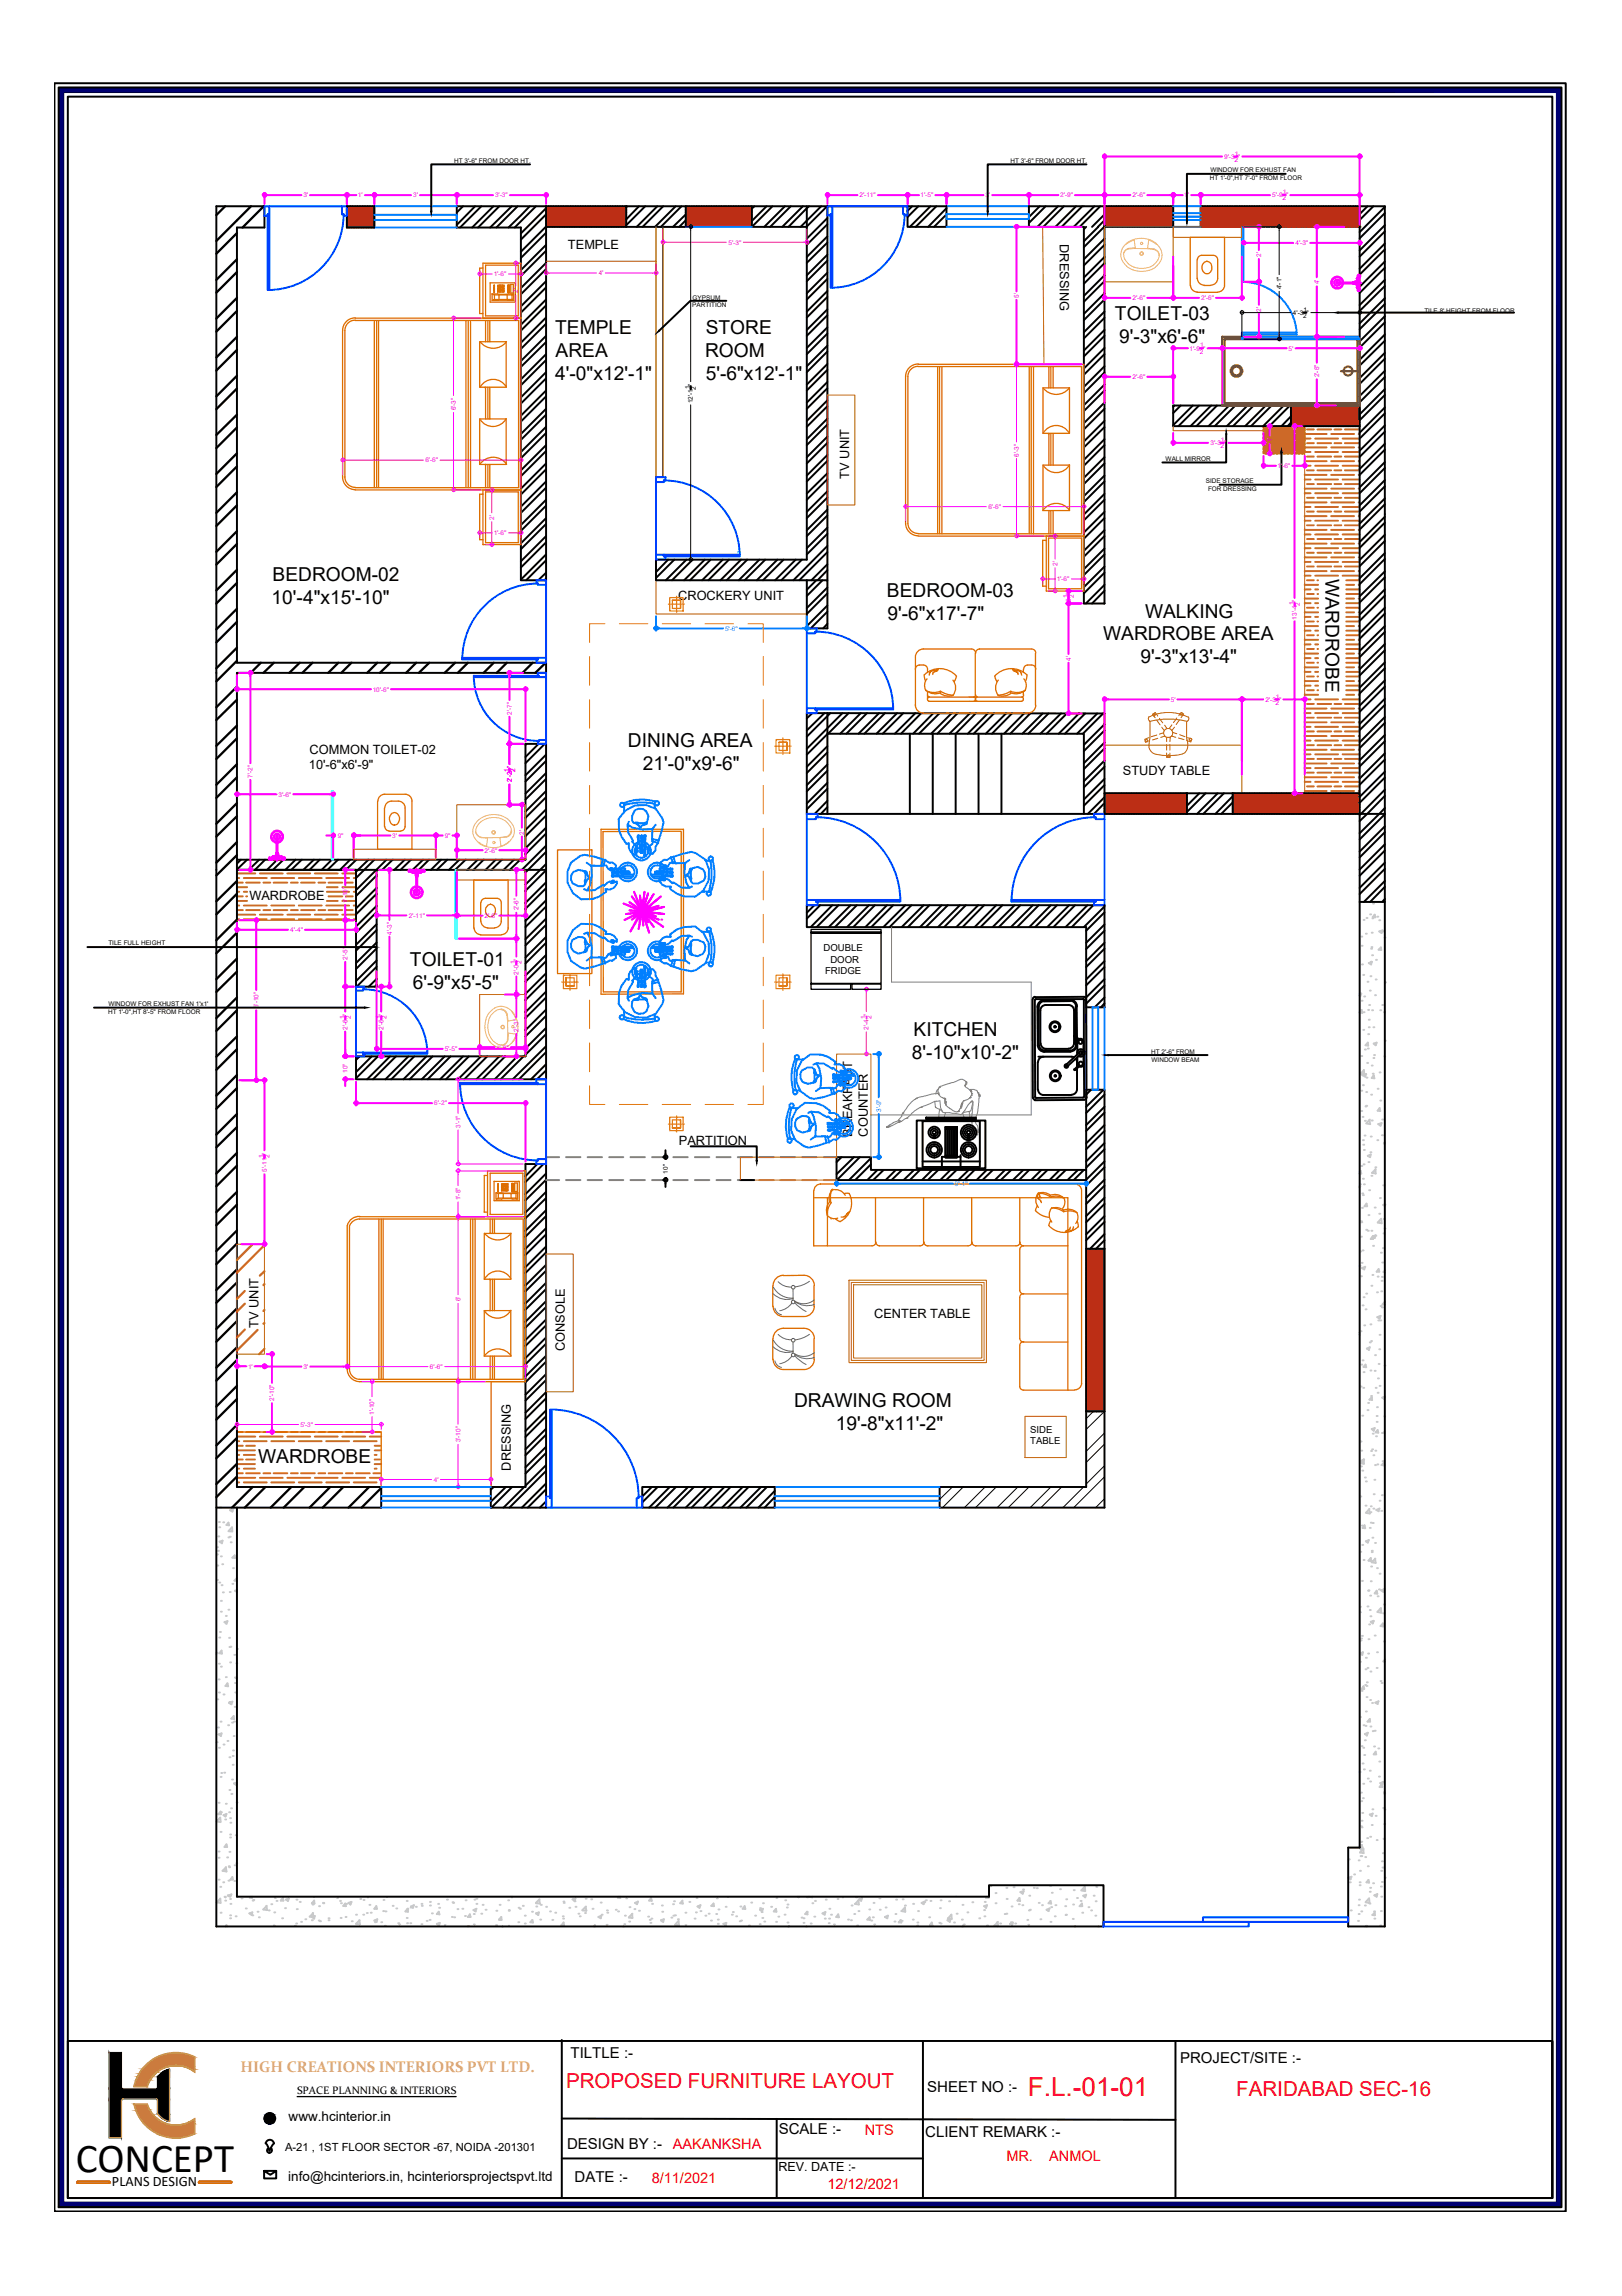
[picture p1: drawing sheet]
<svg xmlns="http://www.w3.org/2000/svg" width="210mm" height="297mm" viewBox="0 0 210 297" stroke-linecap="round" stroke-linejoin="round" font-family="sans-serif">
<defs><g id="words">
<text font-size="5.3" x="9.8" y="281">CONCEPT</text>
<text font-size="3.4" fill="#f00" x="133" y="271.2">F.L.-01-01</text>
<g font-size="2.7" fill="#f00">
<text x="73.3" y="270.1">PROPOSED FURNITURE LAYOUT</text>
<text x="160" y="271.1">FARIDABAD SEC-16</text>
</g>
<g font-size="2.5">
<text x="144.3" y="41.4">TOILET-03</text>
<text x="71.9" y="43.2">TEMPLE</text>
<text x="71.9" y="46.2">AREA</text>
<text x="91.2" y="46.2">ROOM</text>
<text x="91.3" y="43.2">STORE</text>
<text x="144.8" y="44.4">9'-3&quot;x6'-6&quot;</text>
<text x="71.9" y="49.1">4'-0&quot;x12'-1&quot;</text>
<text x="91.3" y="49.2">5'-6&quot;x12'-1&quot;</text>
<text x="35.3" y="75.2">BEDROOM-02</text>
<text x="114.8" y="77.2">BEDROOM-03</text>
<text x="171.5" y="74.9" transform="rotate(90 171.5 74.9)">WARDROBE</text>
<text x="35.2" y="78.2">10'-4&quot;x15'-10&quot;</text>
<text x="114.9" y="80.2">9'-6&quot;x17'-7&quot;</text>
<text x="142.8" y="82.9">WARDROBE AREA</text>
<text x="148.2" y="79.9">WALKING</text>
<text x="147.6" y="85.8">9'-3&quot;x13'-4&quot;</text>
<text x="81.3" y="96.6">DINING AREA</text>
<text x="83.2" y="99.6">21'-0&quot;x9'-6&quot;</text>
<text x="53.1" y="125">TOILET-01</text>
<text x="53.4" y="128">6'-9&quot;x5'-5&quot;</text>
<text x="118" y="137">8'-10&quot;x10'-2&quot;</text>
<text x="118.2" y="134.1">KITCHEN</text>
<text x="102.8" y="182">DRAWING ROOM</text>
<text x="108.2" y="185.1">19'-8&quot;x11'-2&quot;</text>
<text x="33.4" y="189.2">WARDROBE</text>
</g>
<text font-size="2" fill="#dda56e" x="31.1" y="268.1">HIGH CREATIONS INTERIORS PVT LTD.</text>
<g font-size="1.9">
<text x="73.8" y="266.3">TILTLE :-</text>
<text x="152.7" y="266.8">PROJECT/SITE :-</text>
<text x="120" y="270.7">SHEET NO :-</text>
<text x="73.4" y="278">DESIGN BY :-</text>
<text x="100.8" y="276.1">SCALE :-</text>
<text x="119.7" y="276.5">CLIENT REMARK :-</text>
<text x="14.5" y="282.8">PLANS DESIGN</text>
<text x="74.4" y="282.3">DATE :-</text>
</g>
<g font-size="1.9" fill="#f00">
<text x="87.1" y="278">AAKANKSHA</text>
<text x="111.9" y="276.2">NTS</text>
<text x="130.2" y="279.5">MR.</text>
<text x="135.8" y="279.5">ANMOL</text>
<text x="84.3" y="282.4">8/11/2021</text>
<text x="107.1" y="283.1">12/12/2021</text>
</g>
<g font-size="1.7">
<text x="73.5" y="32.3">TEMPLE</text>
<text x="137.1" y="31.6" transform="rotate(90 137.1 31.6)">DRESSING</text>
<text x="109.9" y="61.9" transform="rotate(-90 109.9 61.9)">TV UNIT</text>
<text x="87.8" y="77.6">CROCKERY UNIT</text>
<text x="40" y="99.5">10'-6&quot;x6'-9&quot;</text>
<text x="40.1" y="97.6">COMMON TOILET-02</text>
<text x="145.3" y="100.2">STUDY TABLE</text>
<text x="32.3" y="116.4">WARDROBE</text>
<text x="87.9" y="148.1">PARTITION</text>
<text x="110.3" y="147.1" transform="rotate(-90 110.3 147.1)">BREAKFAST</text>
<text x="112.3" y="147" transform="rotate(-90 112.3 147)">COUNTER</text>
<text x="33.5" y="171.8" transform="rotate(-90 33.5 171.8)">TV UNIT</text>
<text x="113.1" y="170.6">CENTER TABLE</text>
<text x="73.1" y="174.8" transform="rotate(-90 73.1 174.8)">CONSOLE</text>
<text x="66.1" y="190.3" transform="rotate(-90 66.1 190.3)">DRESSING</text>
<text x="37.4" y="274.4">www.hcinterior.in</text>
<text x="37.3" y="282.1">info@hcinteriors.in, hcinteriorsprojectspvt.ltd</text>
</g>
<text font-size="1.6" x="100.7" y="280.9">REV. DATE :-</text>
<text font-size="1.5" x="36.9" y="278.2">A-21 , 1ST FLOOR SECTOR -67, NOIDA -201301</text>
<text font-size="1.4" x="38.5" y="270.9">SPACE PLANNING &amp; INTERIORS</text>
<g font-size="1.2">
<text x="106.6" y="123">DOUBLE</text>
<text x="107.5" y="124.6">DOOR</text>
<text x="106.8" y="126">FRIDGE</text>
<text x="133.3" y="185.3">SIDE</text>
<text x="133.3" y="186.8">TABLE</text>
</g>
<g font-size=".8">
<text x="58.8" y="21.1">HT 3'-6&quot; FROM DOOR HT.</text>
<text x="130.8" y="21.1">HT 3'-6&quot; FROM DOOR HT.</text>
<text x="156.6" y="23.3">HT 1'-0&quot;,HT 7'-0&quot; FROM FLOOR</text>
<text x="156.6" y="22.3">WINDOW FOR EXHUST FAN</text>
<text x="89.6" y="39.8">PARTITION</text>
<text x="89.6" y="38.7">GYPSUM</text>
<text x="165.8" y="37.4" transform="rotate(-90 165.8 37.4)">4'-1&quot;</text>
<text x="167.3" y="40.7">4'-3 &quot;</text>
<text x="168.6" y="41.1">2</text>
<text x="168.7" y="40.4">1</text>
<text x="184.3" y="40.4">TILE 8' HEIGHT FROM FLOOR</text>
<text x="89.3" y="50.3" transform="rotate(-90 89.3 50.3)">1</text>
<text x="89.7" y="52.2" transform="rotate(-90 89.7 52.2)">12'-1 &quot;</text>
<text x="90.1" y="50.4" transform="rotate(-90 90.1 50.4)">2</text>
<text x="150.8" y="59.6">WALL MIRROR</text>
<text x="156.1" y="62.5">SIDE STORAGE</text>
<text x="156.3" y="63.5">FOR DRESSING</text>
<text x="14" y="122.3">TILE FULL HEIGHT</text>
<text x="14" y="131.2">HT 1'-0&quot;,HT 8'-5&quot; FROM FLOOR</text>
<text x="14" y="130.2">WINDOW FOR EXHUST FAN 1'x1'</text>
<text x="149" y="136.3">HT 2'-6&quot; FROM</text>
<text x="149" y="137.3">WINDOW BEAM</text>
<text x="86.4" y="151.8" transform="rotate(-90 86.4 151.8)">10&quot;</text>
</g>
<g font-size=".8" fill="#f0f">
<text x="158.4" y="20.5">9'-3 &quot;</text>
<text x="159.7" y="21">2</text>
<text x="159.8" y="20.2">1</text>
<text x="39.3" y="25.5">3'</text>
<text x="46.3" y="25.5">1'</text>
<text x="53.5" y="25.5">3'</text>
<text x="64.1" y="25.5">3'-3&quot;</text>
<text x="111.2" y="25.5">2'-11&quot;</text>
<text x="119.1" y="25.5">1'-5&quot;</text>
<text x="127.5" y="25.5">3'</text>
<text x="137.2" y="25.5">2'-9&quot;</text>
<text x="146.6" y="25.5">2'-6&quot;</text>
<text x="153.3" y="25.5">1'</text>
<text x="164.6" y="25.5">5'-9 &quot;</text>
<text x="166" y="25.9">2</text>
<text x="166" y="25.1">1</text>
<text x="163.2" y="33.2" transform="rotate(-90 163.2 33.2)">2'</text>
<text x="167.7" y="31.7">4'-3&quot;</text>
<text x="131.8" y="38.5" transform="rotate(-90 131.8 38.5)">5'</text>
<text x="146.6" y="38.8">2'-6&quot;</text>
<text x="155.5" y="38.8">2'-6&quot;</text>
<text x="163.2" y="40.3" transform="rotate(-90 163.2 40.3)">2'</text>
<text x="170.7" y="36.8" transform="rotate(-90 170.7 36.8)">4'</text>
<text x="153.9" y="45.4">1'-9 &quot;</text>
<text x="155.3" y="45.7">2</text>
<text x="155.3" y="44.9">1</text>
<text x="166.8" y="45.4">5'</text>
<text x="146.6" y="49">2'-6&quot;</text>
<text x="170.7" y="48.8" transform="rotate(-90 170.7 48.8)">2'-6&quot;</text>
<text x="156.6" y="57.6">3'-3 &quot;</text>
<text x="158" y="58">2</text>
<text x="158" y="57.2">1</text>
<text x="164.6" y="57.2" transform="rotate(-90 164.6 57.2)">1'</text>
<text x="165.3" y="60.6">1'-6&quot;</text>
<text x="138.2" y="77.4" transform="rotate(-90 138.2 77.4)">1</text>
<text x="138.6" y="77.9" transform="rotate(-90 138.6 77.9)">5 &quot;</text>
<text x="139" y="77.4" transform="rotate(-90 139 77.4)">2</text>
<text x="167.4" y="78.3" transform="rotate(-90 167.4 78.3)">1</text>
<text x="167.8" y="80.2" transform="rotate(-90 167.8 80.2)">13'-4 &quot;</text>
<text x="168.2" y="78.4" transform="rotate(-90 168.2 78.4)">2</text>
<text x="48.2" y="89.5">10'-6&quot;</text>
<text x="138.6" y="85.5" transform="rotate(-90 138.6 85.5)">4'</text>
<text x="66.2" y="92.5" transform="rotate(-90 66.2 92.5)">2'-7&quot;</text>
<text x="151.5" y="90.8">5'</text>
<text x="163.8" y="90.8">2'-3 &quot;</text>
<text x="165.1" y="91.2">2</text>
<text x="165.1" y="90.4">1</text>
<text x="32.7" y="100.6" transform="rotate(-90 32.7 100.6)">7'-2&quot;</text>
<text x="65.8" y="99.9" transform="rotate(-90 65.8 99.9)">1</text>
<text x="66.2" y="101.2" transform="rotate(-90 66.2 101.2)">2'-2 &quot;&quot;</text>
<text x="66.2" y="101.2" transform="rotate(-90 66.2 101.2)">2'-2</text>
<text x="66.6" y="99.9" transform="rotate(-90 66.6 99.9)">2</text>
<text x="36" y="103.1">3'-6&quot;</text>
<text x="67.8" y="108" transform="rotate(-90 67.8 108)">2'</text>
<text x="43.7" y="108.4">9&quot;</text>
<text x="50.8" y="108.4">3'</text>
<text x="57.5" y="108.4">9&quot;</text>
<text x="62.7" y="110.3">2'-6&quot;</text>
<text x="45" y="116.9" transform="rotate(-90 45 116.9)">1'-10&quot;</text>
<text x="52.9" y="118.7">2'-11&quot;</text>
<text x="62.7" y="118.7">2'-6&quot;</text>
<text x="67.1" y="117.8" transform="rotate(-90 67.1 117.8)">2'-6&quot;</text>
<text x="37.6" y="120.6">4'-4&quot;</text>
<text x="45" y="124.2" transform="rotate(-90 45 124.2)">2'-5&quot;</text>
<text x="50.7" y="120.9" transform="rotate(-90 50.7 120.9)">4'-3&quot;</text>
<text x="66.7" y="124.7" transform="rotate(-90 66.7 124.7)">1</text>
<text x="67.5" y="124.8" transform="rotate(-90 67.5 124.8)">2</text>
<text x="33.5" y="130.4" transform="rotate(-90 33.5 130.4)">5'-10&quot;</text>
<text x="44.6" y="131.8" transform="rotate(-90 44.6 131.8)">1</text>
<text x="45.4" y="131.9" transform="rotate(-90 45.4 131.9)">2</text>
<text x="49.2" y="131.8" transform="rotate(-90 49.2 131.8)">1</text>
<text x="50" y="131.9" transform="rotate(-90 50 131.9)">2</text>
<text x="67.1" y="126.1" transform="rotate(-90 67.1 126.1)">2'-0 &quot;</text>
<text x="45" y="133.2" transform="rotate(-90 45 133.2)">2'-6 &quot;</text>
<text x="49.6" y="133.2" transform="rotate(-90 49.6 133.2)">2'-6 &quot;</text>
<text x="57.5" y="136">5'-5&quot;</text>
<text x="64.2" y="135.8">1'-8&quot;</text>
<text x="67.1" y="133.5" transform="rotate(-90 67.1 133.5)">2'-3&quot;</text>
<text x="45" y="138.8" transform="rotate(-90 45 138.8)">10&quot;</text>
<text x="56.2" y="143">6'-2&quot;</text>
<text x="34.1" y="149.8" transform="rotate(-90 34.1 149.8)">1</text>
<text x="34.9" y="149.8" transform="rotate(-90 34.9 149.8)">2</text>
<text x="59.6" y="145.9" transform="rotate(-90 59.6 145.9)">3'-1&quot;</text>
<text x="34.5" y="151.6" transform="rotate(-90 34.5 151.6)">5'-11 &quot;</text>
<text x="59.6" y="155.3" transform="rotate(-90 59.6 155.3)">1'-8&quot;</text>
<text x="32.1" y="177.1">1'</text>
<text x="39.3" y="177.1">3'</text>
<text x="35.5" y="181.2" transform="rotate(-90 35.5 181.2)">2'-10&quot;</text>
<text x="38.9" y="184.6">5'-3&quot;</text>
<text x="48.4" y="183.1" transform="rotate(-90 48.4 183.1)">1'-10&quot;</text>
<text x="56.1" y="191.7">4'</text>
<text x="59.6" y="186.6" transform="rotate(-90 59.6 186.6)">3'-10&quot;</text>
</g>
<g font-size=".8" fill="#ff00bf">
<text x="63.9" y="35.7">1'-6&quot;</text>
<text x="77.5" y="35.6">4'</text>
<text x="94.3" y="31.6">5'-3&quot;</text>
<text x="67" y="37.9" transform="rotate(-90 67 37.9)">2'</text>
<text x="59" y="53.1" transform="rotate(-90 59 53.1)">6'-3&quot;</text>
<text x="55" y="59.8">6'-6&quot;</text>
<text x="131.8" y="59.1" transform="rotate(-90 131.8 59.1)">6'-3&quot;</text>
<text x="127.9" y="65.8">6'-6&quot;</text>
<text x="63.9" y="69.2">1'-6&quot;</text>
<text x="63.9" y="67.2" transform="rotate(-90 63.9 67.2)">2'</text>
<text x="136.8" y="75.2">1'-6&quot;</text>
<text x="136.8" y="73.2" transform="rotate(-90 136.8 73.2)">2'</text>
<text x="112" y="131.9" transform="rotate(-90 112 131.9)">1</text>
<text x="112.8" y="131.9" transform="rotate(-90 112.8 131.9)">2</text>
<text x="112.4" y="133.2" transform="rotate(-90 112.4 133.2)">2'-4 &quot;</text>
<text x="59.6" y="168.4" transform="rotate(-90 59.6 168.4)">6'</text>
<text x="55.6" y="177.1">6'-6&quot;</text>
</g>
<g font-size=".8" fill="#007fff">
<text x="93.8" y="81.6">5'-6&quot;</text>
<text x="114" y="143.9" transform="rotate(-90 114 143.9)">3'-9&quot;</text>
<text x="123.6" y="153.4">9'-1&quot;</text>
</g>
</g></defs>
<!-- layer: fur. -->
<g fill="none" stroke="#b85c00" stroke-width=".13">
<path d="M70.7 33.8h14.2M134.9 29.4l.2 17.7M142.9 29.4h8.9v7.1h-8.9zM151.8 29.4h8.9v1.3h-8.9zM107.1 51.1h3.5v14.2h-3.5zM151.8 55.1v.6h11.7M163.5 55.1v3.6h5.3M168.8 55.1v47.5M84.9 75.1h19.5v4.3h-19.5zM142.9 96.4h17.8v6.2M148.2 95.7h.3v.3h-.3zM148.6 95.4l-.5 .2 .1 .4 .6-.2"/>
<path d="M148.7 92.7l-.1 .4 .2 .2M148.7 92.8a5.6 5.6 0 0 1 5.1 0M148.8 93.3a9.4 9.4 0 0 1 4.8 0M149.2 92.4l.3-.1v.3h-.2zM149.7 95.1l-.7 .2M149.7 93.2l.4 .6M149.8 95.5l-.6 .2M149.8 92.6l-.3-.4-.3 .2 .3 .5M150 92.9l.5 .6M150.3 94.1l.4 .4M150.6 94.8l-.6 .2M150.7 93.8l.3 .4"/>
<path d="M150.8 95.2l-.6 .2M151 97.4v.6h.4v-.6M151 95.4v.5M151 96.3v.7M151.2 97.6l.2 .2v.2l-.3-.1zM151.4 96.3v.7M151.4 95.3v.6M151.6 95.2l.6 .2M151.7 93.8l-.4 .4M151.8 94.8l.5 .1M152 94.1l-.3 .4M152.3 92.9l-.4 .6"/>
<path d="M152.5 95.5l.7 .2M152.5 92.6l.4-.4 .3 .2-.4 .5M152.6 93.1l-.4 .6M152.7 92.3l.2-.1 .1 .2-.2 .2zM152.7 95.1l.6 .2M153.7 95.4l.5 .2-.1 .4-.5-.2M153.8 92.7a.42 .42 0 0 1-.2 .7v2.2a1.42 1.42 0 0 1-.6 2 6.7 6.7 0 0 1-3.9-.2 1.25 1.25 0 0 1-.4-1.5l.2-2.5-.2-.1M154 95.5l.2 .1-.1 .3-.2-.2zM45.8 109.9h10.6v1.3h-10.6zM59.1 112.5h8.9v1.3h-8.9zM59.1 104.1h8.9v7.1h-8.9zM62.1 128.7h5.9v8h-5.9z"/>
<path d="M97.6 152.7h10.7M112.7 144.2v-7.8h-4.4v13.3h-12.5v3M30.7 161h3.5v14.2h-3.5zM70.7 162.2h3.5v17.9h-3.5zM109.9 165.6h17.7v10.7h-17.7zM110.2 165.9h17.2v10.1h-17.2zM110.5 166.2h16.6v9.5h-16.6zM132.6 183.2h5.4v5.4h-5.4z"/>
<circle cx="151.2" cy="94.8" r=".59"/>
</g>
<!-- layer: f_lvl -->
<g fill="none" stroke="#000" stroke-width=".13">
<path d="M123.2 192.4l-1.6 1.6M124.6 192.4l-2.6 2.6M127.5 192.4l-2.7 2.6M128.9 192.4l-2.6 2.6M131.7 192.4l-2.7 2.6M133.2 192.4l-2.7 2.6M136 192.4l-2.7 2.6M137.4 192.4l-2.7 2.6M140.2 192.4l-2.6 2.6M141.5 182.6l-.9 .9M142.9 185.4l-2.3 2.4M142.9 189.6l-2.3 2.4"/>
<path d="M142.9 193.9l-1.1 1.1M142.9 182.6l-2.3 2.3M142.9 186.8l-2.3 2.4M142.9 191.1l-3.9 3.9"/>
</g>
<!-- layer: 0 -->
<g fill="none" stroke="#000" stroke-width=".25">
<path d="M44.9 26.7h3.5v2.7h-3.5zM59.2 26.7h-.1M59.9 26.7l-.8 .8M61.5 26.7l-2.4 2.4M62.3 26.7l-2.8 2.7M63.9 26.7l-2.8 2.7M64.6 26.7l-2.7 2.7M66.2 26.7l-2.8 2.7M67 26.7l-2.8 2.7M68.6 26.7l-2.8 2.7M68.6 21.3h-12.8v6M69.4 26.7l-2.8 2.7"/>
<path d="M70.7 26.7v48.4h-3.3v-45.7h-8.3v-2.7h38.2M70.7 26.9l-3.3 3.3M70.7 29.3l-3.3 3.3M70.7 31.7l-3.3 3.2M70.7 34l-3.3 3.3M70.7 36.4l-3.3 3.2M70.7 38.7l-3.3 3.3M70.7 27.7l-3.3 3.3M70.7 30.1l-3.3 3.3M70.7 32.4l-3.3 3.3M70.7 34.8l-3.3 3.3M70.7 37.2l-3.3 3.2"/>
<path d="M70.7 39.5l-3.3 3.3M81 26.7v2.7M81.1 26.7l-.1 .1M82.7 26.7l-1.7 1.7M83.5 26.7l-2.5 2.4M85.1 26.7l-2.7 2.7M85.8 26.7l-2.6 2.7M87.4 26.7l-2.6 2.7M88.2 26.7l-2.7 2.7M88.7 28.5l-.8 .9M88.7 27.7l-1.6 1.7M88.7 26.7v2.7h-18"/>
<path d="M94 38.9h-4.7l-4 3.9M97.6 26.7l-.3 .3M99.2 26.7l-1.9 1.9M100 26.7l-2.7 2.7M101.6 26.7l-2.7 2.7M102.3 26.7l-2.6 2.7M103.9 26.7l-2.7 2.7M104.4 26.7v45.7h-19.5v2.6M104.7 26.7l-2.7 2.7M106.3 26.7l-2.7 2.7M107 26.7l-2.6 2.7M107.1 26.7h-9.8v2.7h7.1"/>
<path d="M107.1 26.7h15.4v2.7h-5.1v-2.7M107.1 26.7v48.4M107.1 28.2l-2.7 2.7M107.1 30.6l-2.7 2.6M107.1 32.9l-2.7 2.7M107.1 35.3l-2.7 2.6M107.1 37.6l-2.7 2.7M107.1 29l-2.7 2.7M107.1 31.4l-2.7 2.6M107.1 33.7l-2.7 2.7M107.1 36.1l-2.7 2.6M107.1 38.4l-2.7 2.7"/>
<path d="M118 26.7l-.6 .6M118.8 26.7l-1.4 1.4M120.4 26.7l-2.7 2.7M121.2 26.7l-2.7 2.7M122.5 29.3l-.1 .1M122.5 27.7l-1.6 1.7M122.5 26.9l-2.4 2.5M134.5 26.7l-1.3 1.4M135.3 26.7l-2.1 2.1M136.9 26.7l-2.6 2.7M137.7 26.7l-2.7 2.7M139.2 26.7l-2.6 2.7"/>
<path d="M140.1 26.7l-2.7 2.7M140.6 29.4l-.3 .2M140.6 21.3h-12.8v6M141.6 26.7l-2.6 2.7M142.1 29.4l-1.8 1.8M142.4 26.7l-2.7 2.7M142.9 29.4l-2.6 2.6M142.9 26.7v51.4h-2.6v-48.7h-7.1v-2.7h18.6v2.7h-8.9M142.9 28.5l-.8 .9M142.9 30.9l-2.6 2.6M142.9 33.2l-2.6 2.7M142.9 27.7l-1.6 1.7"/>
<path d="M142.9 35.6l-2.6 2.7M142.9 37.9l-2.6 2.7M142.9 31.7l-2.6 2.6M142.9 34.1l-2.6 2.6M142.9 36.4l-2.6 2.6M142.9 38.7l-2.6 2.7M166.4 22.5h-12.8v6M176 26.7v212.3h-1.5v10.2h4.7v-222.5h-23.8v2.7h20.6M177 26.7l-1 1M177.7 26.7l-1.7 1.8M179.2 26.8l-3.2 3.2M179.2 29.1l-3.2 3.3"/>
<path d="M179.2 31.5l-3.2 3.3M179.2 27.6l-3.2 3.2M179.2 33.8l-3.2 3.3M179.2 36.2l-3.2 3.3M179.2 38.6l-3.2 3.2M179.2 29.9l-3.2 3.3M179.2 32.3l-3.2 3.2M179.2 34.6l-3.2 3.3M179.2 37l-3.2 3.2M179.2 39.3l-3.2 3.3M70.7 41.1l-3.3 3.2M70.7 43.4l-3.3 3.3"/>
<path d="M70.7 45.8l-3.3 3.3M70.7 48.1l-3.3 3.3M70.7 50.5l-3.3 3.3M70.7 52.9l-3.3 3.2M70.7 55.2l-3.3 3.3M70.7 57.6l-3.3 3.2M70.7 60l-3.3 3.2M70.7 41.9l-3.3 3.2M70.7 44.3l-3.3 3.2M70.7 46.6l-3.3 3.2M70.7 49l-3.3 3.2M70.7 51.3l-3.3 3.2"/>
<path d="M70.7 53.7l-3.3 3.2M70.7 56l-3.3 3.3M70.7 58.3l-3.3 3.3M107.1 40l-2.7 2.7M107.1 42.3l-2.7 2.7M107.1 44.7l-2.7 2.7M107.1 47.1l-2.7 2.7M107.1 49.4l-2.7 2.7M107.1 51.8l-2.7 2.7M107.1 54.2l-2.7 2.6M107.1 56.5l-2.7 2.7M107.1 58.9l-2.7 2.6"/>
<path d="M107.1 40.8l-2.7 2.6M107.1 43.2l-2.7 2.6M107.1 45.5l-2.7 2.6M107.1 47.9l-2.7 2.6M107.1 50.2l-2.7 2.7M107.1 52.5l-2.7 2.7M107.1 54.9l-2.7 2.7M107.1 57.3l-2.7 2.7M107.1 59.6l-2.7 2.7M142.9 59.2l-2.6 2.6M142.9 45l-2.6 2.7M142.9 40.3l-2.6 2.7"/>
<path d="M142.9 42.7l-2.6 2.7M142.9 47.4l-2.6 2.7M142.9 49.8l-2.6 2.6M142.9 52.1l-2.6 2.7M142.9 54.5l-2.6 2.6M142.9 56.8l-2.6 2.7M142.9 41.1l-2.6 2.7M142.9 43.4l-2.6 2.7M142.9 45.8l-2.6 2.7M142.9 48.2l-2.6 2.7M142.9 50.5l-2.6 2.7M142.9 52.9l-2.6 2.7"/>
<path d="M142.9 55.3l-2.6 2.6M142.9 57.6l-2.6 2.7M142.9 60l-2.6 2.6M152 52.5l-.2 .1M152.8 52.5l-1 .9M154.4 52.5l-2.6 2.5M155.2 52.5l-2.7 2.6M156.7 52.5l-2.6 2.6M157.5 52.5l-2.7 2.6M158.7 56.1v3.7h-8.3M159.1 52.5l-2.7 2.6M159.9 52.5l-2.7 2.6"/>
<path d="M161.4 52.5l-2.6 2.6M162.2 52.5l-2.6 2.6M163.8 52.5l-2.7 2.6M164.6 52.5l-2.7 2.6M165.8 58.5v4.2h-8M166.1 52.5l-2.6 2.6M166.9 52.5l-2.6 2.6M167.1 53.9l-1.3 1.2M167.1 54.7l-.5 .4M167.1 52.5v2.6M173.2 40.4h22.7M176 52.5h-24.2v2.6h24.2"/>
<path d="M179.2 43.3l-3.2 3.2M179.2 57.4l-3.2 3.3M179.2 53.5l-3.2 3.2M179.2 55.9l-3.2 3.2M179.2 55l-3.2 3.3M179.2 59.8l-3.2 3.2M179.2 41.7l-3.2 3.3M179.2 51.1l-3.2 3.3M179.2 48l-3.2 3.2M179.2 58.2l-3.2 3.2M179.2 40.9l-3.2 3.3M179.2 45.6l-3.2 3.3"/>
<path d="M179.2 50.3l-3.2 3.3M179.2 52.7l-3.2 3.3M179.2 44.1l-3.2 3.2M179.2 46.4l-3.2 3.3M179.2 48.8l-3.2 3.2M70.7 62.3l-3.3 3.2M70.7 71.7l-3.3 3.3M70.7 72.5l-2.6 2.6M70.7 64.7l-3.3 3.2M70.7 67l-3.3 3.3M70.7 69.4l-3.3 3.2M70.7 74.1l-1 1"/>
<path d="M70.7 60.7l-3.3 3.3M70.7 63.1l-3.3 3.3M70.7 65.4l-3.3 3.3M70.7 67.8l-3.3 3.2M70.7 70.2l-3.3 3.2M70.7 74.9l-.2 .2M84.9 75.1h19.5M86.5 72.4l-1.6 1.6M87.3 72.4l-2.4 2.4M88.8 72.4l-2.6 2.7M89.6 72.4l-2.6 2.7M91.2 72.4l-2.7 2.7"/>
<path d="M92 72.4l-2.7 2.7M93.5 72.4l-2.6 2.7M94.3 72.4l-2.6 2.7M95.9 72.4l-2.7 2.7M96.7 72.4l-2.7 2.7M98.3 72.4l-2.7 2.7M99 72.4l-2.6 2.7M100.6 72.4l-2.7 2.7M101.4 72.4l-2.7 2.7M103 72.4l-2.7 2.7M103.8 72.4l-2.7 2.7M104.4 75.1h2.7v6.2h-2.7z"/>
<path d="M105.6 75.1l-1.2 1.2M106.4 75.1l-2 2M107.1 76l-2.7 2.7M107.1 78.3l-2.7 2.7M107.1 76.8l-2.7 2.6M107.1 79.1l-2.2 2.2M107.1 61.2l-2.7 2.7M107.1 63.6l-2.7 2.6M107.1 65.9l-2.7 2.7M107.1 68.3l-2.7 2.6M107.1 70.6l-4.4 4.5M107.1 73l-2.1 2.1"/>
<path d="M107.1 62l-2.7 2.7M107.1 64.4l-2.7 2.6M107.1 66.7l-2.7 2.7M107.1 69.1l-2.7 2.6M107.1 71.4l-3.7 3.7M107.1 73.8l-1.3 1.3M142.9 61.5l-2.6 2.7M142.9 66.2l-2.6 2.7M142.9 68.6l-2.6 2.7M142.9 71l-2.6 2.6M142.9 63.9l-2.6 2.7M142.9 73.3l-2.6 2.7"/>
<path d="M142.9 75.7l-2.4 2.4M142.9 78v.1M142.9 62.3l-2.6 2.7M142.9 64.7l-2.6 2.6M142.9 67l-2.6 2.7M142.9 69.4l-2.6 2.6M142.9 71.7l-2.6 2.7M142.9 74.1l-2.6 2.7M142.9 76.4l-1.6 1.7M179.2 62.1l-3.2 3.3M179.2 71.6l-3.2 3.2M179.2 76.3l-3.2 3.2"/>
<path d="M179.2 67.6l-3.2 3.3M179.2 79.4l-3.2 3.2M179.2 64.5l-3.2 3.2M179.2 60.6l-3.2 3.2M179.2 69.2l-3.2 3.2M179.2 65.2l-3.2 3.3M179.2 72.3l-3.2 3.3M179.2 78.6l-3.2 3.3M179.2 66.9l-3.2 3.2M179.2 73.9l-3.2 3.2M179.2 62.9l-3.2 3.3M179.2 70l-3.2 3.3"/>
<path d="M179.2 74.7l-3.2 3.2M179.2 77.1l-3.2 3.2M68.1 96.2l-.1 .2M69.7 96.2l-1.7 1.7M70.5 96.2l-2.5 2.5M70.7 98.4l-2.7 2.7M70.7 97.6l-2.7 2.7M105.1 92.3l-.7 .6M106.7 92.3l-2.3 2.2M107.1 92.3h-2.7v13h74.8M107.1 94.9h33.2v10.4M107.1 96.5l-2.7 2.7"/>
<path d="M107.1 98.9l-2.7 2.7M107.1 95l-2.7 2.6M107.1 97.3l-2.7 2.7M107.1 99.7l-2.7 2.7M107.1 80.7l-.6 .6M107.1 92.3v13M107.1 92.3h35.8v13M107.5 92.3l-3.1 3M109 92.3l-4.6 4.6M109.8 92.3l-2.6 2.6M111.4 92.3l-2.7 2.6M112.2 92.3l-2.7 2.6"/>
<path d="M113.8 92.3l-2.7 2.6M114.5 92.3l-2.6 2.6M116.1 92.3l-2.7 2.6M116.9 92.3l-2.7 2.6M117.7 94.9v10.4M118.5 92.3l-2.7 2.6M119.2 92.3l-2.6 2.6M120.7 94.9v10.4M120.8 92.3l-2.6 2.6M121.6 92.3l-2.7 2.6M123.2 92.3l-2.7 2.6M123.9 92.3l-2.6 2.6"/>
<path d="M125.5 92.3l-2.6 2.6M126.3 92.3l-2.6 2.6v10.4M126.6 94.9v10.4M127.9 92.3l-2.7 2.6M128.7 92.3l-2.7 2.6M129.6 94.9v10.4M130.2 92.3l-2.6 2.6M131 92.3l-2.6 2.6M132.6 92.3l-2.7 2.6M133.4 92.3l-2.7 2.6M134.9 92.3l-2.6 2.6M135.7 92.3l-2.6 2.6"/>
<path d="M137.3 92.3l-2.7 2.6M138.1 92.3l-2.7 2.6M139.6 92.3l-2.6 2.6M140.4 92.3l-2.6 2.6M142 92.3l-2.6 2.6M142.8 92.3l-2.7 2.6M142.9 93.7l-2.6 2.7M142.9 98.4l-2.6 2.7M142.9 96.1l-2.6 2.6M142.9 94.5l-2.6 2.7M142.9 96.8l-2.6 2.7M142.9 99.2l-2.6 2.7"/>
<path d="M179.2 85.7l-3.2 3.3M179.2 90.4l-3.2 3.3M179.2 84.1l-3.2 3.3M179.2 86.5l-3.2 3.2M179.2 83.3l-3.2 3.3M179.2 95.1l-3.2 3.3M179.2 99.8l-3.2 3.3M179.2 81.8l-3.2 3.2M179.2 98.3l-3.2 3.2M179.2 81l-3.2 3.2M179.2 88l-3.2 3.3M179.2 92.8l-3.2 3.2"/>
<path d="M179.2 97.5l-3.2 3.2M179.2 88.8l-3.2 3.3M179.2 91.2l-3.2 3.3M179.2 93.5l-3.2 3.3M179.2 95.9l-3.2 3.3M30.7 111.2v81.2h18.6v2.6h-21.3M30.7 112.5h40M31.2 111.2l-.5 .5M32 111.2l-1.3 1.3M33.5 111.2l-1.3 1.3M34.3 111.2l-1.3 1.3M35.9 111.2l-1.3 1.3"/>
<path d="M36.7 111.2l-1.4 1.3M38.2 111.2l-1.3 1.3M39 111.2l-1.3 1.3M40.6 111.2l-1.3 1.3M41.4 111.2l-1.3 1.3M42.9 111.2l-1.3 1.3M43.7 111.2l-1.3 1.3M45.3 111.2l-1.3 1.3M46.1 112.5v15.1h2.6v-15.1M46.1 111.2l-1.3 1.3M47.7 111.2l-1.6 1.6M48.4 111.2l-2.3 2.4"/>
<path d="M48.7 114.9l-2.6 2.6M48.7 118l-2.6 2.7M48.7 119.6l-2.6 2.6M48.7 115.6l-2.6 2.7M48.7 117.2l-2.6 2.7M48.7 113.3l-2.6 2.6M50 111.2l-3.9 4M50.8 111.2l-1.3 1.3M52.4 111.2l-1.4 1.3M53.2 111.2l-1.4 1.3M54.8 111.2l-1.4 1.3M55.5 111.2l-1.3 1.3"/>
<path d="M57.1 111.2l-1.3 1.3M57.9 111.2l-1.4 1.3M59.5 111.2l-1.4 1.3M60.3 111.2l-1.4 1.3M61.8 111.2l-1.3 1.3M62.6 111.2l-1.3 1.3M64.1 111.2l-1.3 1.3M65 111.2l-1.4 1.3M66.5 111.2l-1.3 1.3M67.3 111.2l-1.3 1.3M68 112.5v24.2h-21.9v2.9h24.6v-43.4h-2.7v15h-37.3v-24.1h40v-1.4h-40v-56.3h3.5v-2.7h-6.2v222.5h114.8v-5.3h-14.8v1.5h-97.3v-50.4M70.7 111.8l-2.7 2.6"/>
<path d="M70.7 110.2l-2.7 2.7M70.7 100l-2.7 2.7M70.7 102.3l-2.7 2.7M70.7 104.7l-2.7 2.7M70.7 109.4l-3.2 3.1M70.7 100.8l-2.7 2.6M70.7 103.1l-2.7 2.7M70.7 105.5l-2.7 2.7M70.7 107.1l-2.7 2.6M70.7 114.1l-2.7 2.7M70.7 116.5l-2.7 2.6M70.7 118.8l-2.7 2.7"/>
<path d="M70.7 107.8l-2.7 2.7M70.7 112.6l-2.7 2.6M70.7 114.9l-2.7 2.7M70.7 117.3l-2.7 2.6M70.7 119.6l-2.7 2.7M104.4 117.1h38.5v13.2h-2.3v-10.4h-36.2zM105.4 117.1l-1 1M106.1 117.1l-1.7 1.7M107.1 101.3l-2.7 2.6M107.1 103.6l-1.7 1.7M107.1 102l-2.7 2.7M107.1 104.4l-.9 .9"/>
<path d="M107.7 117.1l-2.8 2.8M108.5 117.1l-2.8 2.8M110.1 117.1l-2.9 2.8M110.9 117.1l-2.9 2.8M112.5 117.1l-2.9 2.8M113.2 117.1l-2.8 2.8M114.8 117.1l-2.8 2.8M115.6 117.1l-2.9 2.8M117.2 117.1l-2.9 2.8M118 117.1l-2.9 2.8M119.5 117.1l-2.8 2.8M120.3 117.1l-2.8 2.8"/>
<path d="M121.8 117.1l-2.7 2.8M122.7 117.1l-2.9 2.8M124.2 117.1l-2.8 2.8M125 117.1l-2.8 2.8M126.6 117.1l-2.8 2.8M127.4 117.1l-2.8 2.8M128.9 117.1l-2.8 2.8M129.7 117.1l-2.8 2.8M131.3 117.1l-2.8 2.8M132.1 117.1l-2.8 2.8M133.7 117.1l-2.9 2.8M134.4 117.1l-2.8 2.8"/>
<path d="M136 117.1l-2.8 2.8M136.8 117.1l-2.8 2.8M138.4 117.1l-2.9 2.8M139.1 117.1l-2.8 2.8M140.7 117.1l-2.8 2.8M141.5 117.1l-2.8 2.8M142.9 119.6l-2.3 2.4M142.9 118l-2.3 2.4M142.9 117.3l-2.6 2.6M142.9 100.8l-2.6 2.6M142.9 103.1l-2.1 2.2M142.9 101.6l-2.6 2.6"/>
<path d="M142.9 103.9l-1.3 1.4M142.9 102.6h33.1M153.6 102.6v2.7M153.6 102.6v.1M155.2 102.6l-1.6 1.6M156 102.6l-2.4 2.4M157.6 102.6l-2.7 2.7M158.4 102.6l-2.7 2.7M159.5 103.8l-1.5 1.5M159.5 103l-2.2 2.3M159.5 102.6v2.7M176 116.7h3.2"/>
<path d="M179.2 102.2l-3.2 3.2M179.2 104.5l-3.2 3.3M179.2 103l-3.2 3.2M179.2 109.2l-3.2 3.3M179.2 100.6l-3.2 3.3M179.2 110l-3.2 3.3M179.2 111.6l-3.2 3.3M179.2 114l-2.7 2.7M179.2 107.7l-3.2 3.2M179.2 112.4l-3.2 3.3M179.2 106.9l-3.2 3.3M179.2 116.3l-.3 .4"/>
<path d="M179.2 105.3l-3.2 3.3M179.2 114.7l-1.9 2M11.3 122.5h37M12.2 130.4h35M46.5 136.7l-.4 .4M48.1 136.7l-2 2M48.7 121.9l-2.6 2.7M48.7 124.3l-2.6 2.6M48.7 126.6l-1 1M48.7 120.3l-2.6 2.7M48.7 122.7l-2.6 2.7M48.7 125.1l-2.5 2.5"/>
<path d="M48.7 127.4l-.2 .2M48.9 136.7l-2.8 2.8M50.5 136.7l-3 2.9M51.2 136.7l-2.9 2.9M52.8 136.7l-2.9 2.9M53.6 136.7l-3 2.9M55.2 136.7l-3 2.9M56 136.7l-3 2.9M57.5 136.7l-2.9 2.9M58.3 136.7l-3 2.9M59.9 136.7l-2.9 2.9M60.7 136.7l-3 2.9"/>
<path d="M62.2 136.7l-2.9 2.9M63 136.7l-2.9 2.9M64.6 136.7l-2.9 2.9M65.4 136.7l-3 2.9M66.9 136.7l-2.9 2.9M67.7 136.7l-2.9 2.9M70.7 133l-2.7 2.7M70.7 131.4l-2.7 2.7M70.7 133.8l-2.7 2.7M70.7 121.2l-2.7 2.7M70.7 123.5l-2.7 2.7M70.7 125.9l-2.7 2.7"/>
<path d="M70.7 128.3l-2.7 2.7M70.7 130.6l-2.7 2.7M70.7 135.4l-4.3 4.2M70.7 137.7l-2 1.9M70.7 122l-2.7 2.6M70.7 124.3l-2.7 2.7M70.7 126.7l-2.7 2.7M70.7 129l-2.7 2.7M70.7 136.1l-3.5 3.5M70.7 138.5l-1.2 1.1M142.9 122l-2.3 2.3M142.9 124.3l-2.3 2.4"/>
<path d="M142.9 126.7l-2.3 2.3M142.9 129l-1.2 1.3M142.9 120.4l-2.3 2.4M142.9 122.7l-2.3 2.4M142.9 125.1l-2.3 2.4M142.9 127.5l-2.3 2.4M142.9 129.8l-.4 .5M143.4 136.5h12.9M68 150.6h2.7v44.4h-7.2v-2.6h4.5zM69.5 150.6l-1.5 1.6M70.3 150.6l-2.3 2.3M70.7 158.9l-2.7 2.7"/>
<path d="M70.7 157.3l-2.7 2.7M70.7 159.7l-2.7 2.7M70.7 151.8l-2.7 2.7M70.7 154.2l-2.7 2.7M70.7 156.6l-2.7 2.6M70.7 152.6l-2.7 2.7M70.7 155l-2.7 2.6M85.8 152.7h.1M85.8 149.7h.1M86.1 148.8v.9M86.1 152.7v.9M89.4 148.3h8.5v1.8"/>
<path d="M95.8 152.7h1.8M108.9 149.7l-.6 .6M110.5 149.7l-2.2 2.2M111.3 149.7l-3 3M112.7 150.6l-2 2.1M112.7 149.8l-2.8 2.9M113.6 151.4l-1.4 1.3M114.4 151.4l-1.4 1.3M115.9 151.4l-1.3 1.3M116.7 151.4l-1.3 1.3M118.3 151.4l-1.4 1.3M119.1 151.4l-1.4 1.3"/>
<path d="M120.6 151.4l-1.3 1.3M121.4 151.4l-1.3 1.3M123 151.4l-1.3 1.3M123.8 151.4l-1.4 1.3M125.4 151.4l-1.4 1.3M126.1 151.4l-1.3 1.3M127.7 151.4l-1.3 1.3M128.5 151.4l-1.4 1.3M130.1 151.4l-1.4 1.3M130.9 151.4l-1.4 1.3M132.4 151.4l-1.3 1.3M133.2 151.4l-1.3 1.3"/>
<path d="M134.8 151.4l-1.4 1.3M135.6 151.4l-1.4 1.3M137.1 151.4l-1.3 1.3M137.9 151.4l-1.3 1.3M139.5 151.4l-1.4 1.3M140.3 151.4l-1.3 1.3M140.6 151.4h-27.9v-1.7h-4.4v3h32.3M140.6 141h2.3v54h-21.3v-2.6h19zM141.2 141l-.6 .6M142.8 141l-2.2 2.2M142.9 143.2l-2.3 2.4M142.9 145.6l-2.3 2.3"/>
<path d="M142.9 141.6l-2.3 2.4M142.9 146.3l-2.3 2.4M142.9 147.9l-2.3 2.4M142.9 150.3l-2.4 2.4M142.9 152.6l-2.3 2.4M142.9 155l-2.3 2.3M142.9 157.3l-2.3 2.4M142.9 159.7l-1.8 1.9M142.9 143.9l-2.3 2.4M142.9 148.7l-2.3 2.4M142.9 151l-2.3 2.4M142.9 153.4l-2.3 2.4"/>
<path d="M142.9 155.8l-2.3 2.3M142.9 158.1l-2.3 2.4M70.7 170.7l-2.7 2.7M70.7 173l-2.7 2.7M70.7 169.1l-2.7 2.7M70.7 161.3l-2.7 2.6M70.7 163.6l-2.7 2.7M70.7 175.4l-2.7 2.7M70.7 171.5l-2.7 2.6M70.7 166l-2.7 2.6M70.7 168.3l-2.7 2.7M70.7 177.8l-2.7 2.6"/>
<path d="M70.7 162l-2.7 2.7M70.7 164.4l-2.7 2.7M70.7 166.8l-2.7 2.6M70.7 173.8l-2.7 2.7M70.7 176.2l-2.7 2.6M70.7 178.5l-2.7 2.7M140.6 161.6h2.3M142.9 160.5l-1.1 1.1M63.9 192.4l-.4 .3M65.5 192.4l-2 1.9M66.3 192.4l-2.7 2.6M67.8 192.4l-2.6 2.6"/>
<path d="M70.7 184.8l-2.7 2.7M70.7 187.2l-2.7 2.6M70.7 189.5l-2.7 2.7M70.7 183.2l-2.7 2.7M70.7 188l-2.7 2.6M70.7 180.1l-2.7 2.7M70.7 182.5l-2.7 2.6M70.7 191.9l-3.2 3.1M70.7 194.2l-.8 .8M70.7 180.9l-2.7 2.7M70.7 185.6l-2.7 2.7M70.7 190.3l-4.8 4.7"/>
<path d="M70.7 192.7l-2.4 2.3M83.1 192.4h17.2v2.6h-17.2zM84.3 192.4l-1.2 1.2M85.1 192.4l-2 2M86.7 192.4l-2.7 2.6M87.5 192.4l-2.7 2.6M89 192.4l-2.6 2.6M89.8 192.4l-2.7 2.6M91.4 192.4l-2.7 2.6M92.2 192.4l-2.7 2.6M93.7 192.4l-2.6 2.6M94.5 192.4l-2.6 2.6"/>
<path d="M96.1 192.4l-2.7 2.6M96.9 192.4l-2.7 2.6M98.5 192.4l-2.7 2.6M99.2 192.4l-2.6 2.6M100.3 192.9l-2.2 2.1M100.3 193.7l-1.4 1.3M140.6 182.6h2.3"/>
<circle cx="86.1" cy="149.7" r=".23"/>
<circle cx="86.1" cy="152.6" r=".23"/>
</g>
<g fill="none" stroke="#bc2e15" stroke-width=".25">
<path d="M44.9 29.4h.1M44.9 29.1l.3 .3M44.9 28.8l.7 .6M44.9 28.5l1 .9M44.9 28.1l1.3 1.3M44.9 27.8l1.6 1.6M44.9 27.5l1.9 1.9M44.9 27.2l2.2 2.2M44.9 26.9l2.6 2.5M45 26.7l-.1 .1M45 26.7l2.8 2.7M45.3 26.7l-.4 .4"/>
<path d="M45.4 26.7l2.7 2.7M45.6 26.7l-.7 .7M45.6 26.7l2.8 2.7M45.9 26.7l-1 1M46 26.7l2.4 2.4M46.2 26.7l-1.3 1.4M46.3 26.7l2.1 2.1M46.6 26.7l-1.7 1.7M46.6 26.7l1.8 1.8M46.9 26.7l-2 2M47 26.7l1.4 1.5M47.2 26.7l-2.3 2.3"/>
<path d="M47.3 26.7l1.1 1.2M47.6 26.7l-2.7 2.7M47.6 26.7l.8 .8M47.9 26.7l-2.8 2.7M47.9 26.7l.5 .5M48.2 26.7l-2.8 2.7M48.2 26.7l.2 .2M48.4 26.8l-2.7 2.6M48.4 27.1l-2.3 2.3M48.4 27.4l-2 2M48.4 27.7l-1.7 1.7M48.4 28l-1.4 1.4"/>
<path d="M48.4 28.3l-1.1 1.1M48.4 28.7l-.8 .7M48.4 29l-.4 .4M48.4 29.3l-.1 .1M70.7 28.9l.4 .5M70.7 28.3l1.1 1.1M70.7 27.6l1.7 1.8M70.7 26.7l2.6 2.7M71 26.7l-.3 .3 2.3 2.4M71 26.7l2.7 2.7M71.6 26.7l-.9 1M71.6 26.7l2.7 2.7"/>
<path d="M72.1 29.4l-1.4-1.4 1.2-1.3 2.7 2.7M72.2 29.4l2.6-2.7 2.7 2.7M72.2 26.7l-1.5 1.6M72.3 26.7l2.6 2.7M72.6 26.7l-1.9 1.9 .7 .8M72.6 26.7l2.7 2.7M72.7 29.4l-2-2.1 .6-.6 2.7 2.7M72.8 29.4l2.7-2.7 2.6 2.7M72.9 26.7l-2.2 2.2M72.9 26.7l2.7 2.7M73.2 26.7l-2.5 2.5 .1 .2M73.3 26.7l2.6 2.7"/>
<path d="M73.5 26.7l-2.7 2.7M73.5 26.7l2.7 2.7M73.8 26.7l-2.6 2.7M73.9 26.7l2.7 2.7M74.1 26.7l-2.6 2.7M74.2 26.7l2.6 2.7M74.5 26.7l-2.7 2.7M74.5 26.7l2.7 2.7M75.1 26.7l-2.7 2.7M75.2 26.7l2.6 2.7M75.7 29.4l2.6-2.7 2.7 2.7M75.7 26.7l-2.6 2.7"/>
<path d="M75.8 26.7l2.7 2.7M76.1 26.7l-2.7 2.7M76.1 26.7l2.7 2.7M76.4 26.7l-2.7 2.7M76.4 26.7l2.7 2.7M76.7 26.7l-2.6 2.7M76.8 26.7l2.6 2.7M77 26.7l-2.6 2.7M77.1 26.7l2.6 2.7M77.4 26.7l-2.7 2.7M77.4 26.7l2.7 2.7M77.7 26.7l-2.7 2.7"/>
<path d="M77.7 26.7l2.7 2.7M78 26.7l-2.7 2.7M78 26.7l2.7 2.7M78.6 26.7l-2.6 2.7M78.7 26.7l2.3 2.4M79.3 26.7l-2.7 2.7M79.3 26.7l1.7 1.7M79.6 26.7l-2.7 2.7M79.6 26.7l1.4 1.4M79.9 26.7l-2.7 2.7M79.9 26.7l1.1 1.1M80.2 26.7l-2.6 2.7"/>
<path d="M80.3 26.7l.7 .7M80.5 26.7l-2.6 2.7M80.6 26.7l.4 .4M80.9 26.7l-2.7 2.7M80.9 26.7l.1 .1M81 28.7l-2-2-2.7 2.7M81 26.9l-2.5 2.5M81 27.2l-2.2 2.2M81 27.5l-1.8 1.9M81 27.8l-1.5 1.6M81 28.1l-1.2 1.3M81 28.5l-.9 .9"/>
<path d="M81 28.8l-.6 .6M81 29.1l-.3 .3M88.7 29.1l.3 .3M88.7 28.1l1.3 1.3M88.7 27.5l1.9 1.9M88.7 26.9l2.5 2.5M88.9 26.7l-.2 .1M88.9 26.7l2.6 2.7M89.1 29.4l2.7-2.7 2.6 2.7M89.2 26.7l-.5 .4 2.2 2.3M89.2 26.7l2.7 2.7M89.5 26.7l-.8 .7"/>
<path d="M89.5 26.7l2.7 2.7M89.8 26.7l-1.1 1.1 1.6 1.6M89.8 26.7l2.7 2.7M90.1 26.7l-1.4 1.4M90.2 26.7l2.7 2.7M90.4 26.7l-1.7 1.7 .9 1M90.5 26.7l2.6 2.7M90.8 26.7l-2.1 2.1 .6 .6M90.8 26.7l2.7 2.7M91.1 26.7l-2.4 2.4M91.1 26.7l2.7 2.7M91.4 26.7l-2.7 2.7"/>
<path d="M91.5 26.7l2.6 2.7M92 26.7l-2.6 2.7M92.1 26.7l2.7 2.7M92.4 26.7l-2.7 2.7M92.4 26.7l2.7 2.7M92.7 26.7l-2.7 2.7M92.7 26.7l2.7 2.7M93 26.7l-2.6 2.7M93.1 26.7l2.6 2.7M93.3 26.7l-2.7 2.7M93.4 26.7l2.6 2.7M93.7 26.7l-2.7 2.7"/>
<path d="M93.7 26.7l2.7 2.7M94 26.7l-2.7 2.7M94 26.7l2.7 2.7M94.3 26.7l-2.7 2.7M94.3 26.7l2.7 2.7M94.6 26.7l-2.6 2.7M94.6 26.7l2.7 2.7M94.9 26.7l-2.6 2.7M95 26.7l2.3 2.4M95.6 26.7l-2.7 2.7M95.6 26.7l1.7 1.7M95.9 26.7l-2.7 2.7"/>
<path d="M95.9 26.7l1.4 1.4M96.2 26.7l-2.7 2.7M96.2 26.7l1.1 1.1M96.5 26.7l-2.6 2.7M96.6 26.7l.7 .7M96.8 26.7l-2.6 2.7M96.9 26.7l.4 .4M97.2 26.7l-2.7 2.7M97.2 26.7l.1 .1M97.3 28.7l-2-2-2.7 2.7M97.3 26.9l-2.5 2.5M97.3 27.2l-2.2 2.2"/>
<path d="M97.3 27.5l-1.8 1.9M97.3 27.8l-1.5 1.6M97.3 28.1l-1.2 1.3M97.3 28.5l-.9 .9M97.3 28.8l-.6 .6M97.3 29.1l-.3 .3M142.9 27.6l.9-.9 2.7 2.7M142.9 28.2l1.6-1.5 2.6 2.7M142.9 29.3l.1 .1M142.9 29l.4 .4M142.9 28.7l.7 .7M142.9 28.3l1 1.1"/>
<path d="M142.9 28l1.3 1.4M142.9 27.7l1.7 1.7M142.9 27.4l2 2M142.9 27.1l2.3 2.3M142.9 26.8l2.7 2.6M143.1 26.7l-.2 .2M143.2 26.7l2.7 2.7M143.5 26.7l-.6 .5M143.5 26.7l2.7 2.7M144.1 26.7l-1.2 1.2M144.2 26.7l2.6 2.7M144.7 29.4l2.6-2.7 2.7 2.7"/>
<path d="M144.8 26.7l-1.9 1.8M144.8 26.7l2.7 2.7M145.1 26.7l-2.2 2.1M145.1 26.7l2.7 2.7M145.3 29.4l2.7-2.7 2.6 2.7M145.4 26.7l-2.5 2.4M145.4 26.7l2.7 2.7M145.7 26.7l-2.6 2.7M145.8 26.7l2.6 2.7M146 26.7l-2.6 2.7M146.1 26.7l2.6 2.7M146.4 26.7l-2.7 2.7"/>
<path d="M146.4 26.7l2.7 2.7M146.7 26.7l-2.7 2.7M146.7 26.7l2.7 2.7M147 26.7l-2.7 2.7M147 26.7l2.7 2.7M147.6 26.7l-2.6 2.7M147.7 26.7l2.6 2.7M148.3 26.7l-2.7 2.7M148.3 26.7l2.7 2.7M148.6 26.7l-2.7 2.7M148.6 26.7l2.7 2.7M148.9 26.7l-2.7 2.7"/>
<path d="M148.9 26.7l2.7 2.7M149.2 26.7l-2.6 2.7M149.3 26.7l2.5 2.6M149.5 26.7l-2.6 2.7M149.6 26.7l2.2 2.2M149.9 26.7l-2.7 2.7M149.9 26.7l1.9 1.9-.8 .8M150.2 26.7l-2.7 2.7M150.2 26.7l1.6 1.6M150.5 26.7l-2.7 2.7M150.6 26.7l1.2 1.3M151.1 26.7l-2.6 2.7"/>
<path d="M151.2 26.7l.6 .6M151.8 26.7l-2.7 2.7M151.8 26.7h.1M151.8 27.7l-1-1-2.6 2.7M151.8 27l-.3-.3-2.7 2.7M151.8 27l-2.3 2.4M151.8 27.3l-2.1 2.1M151.8 27.6l-1.7 1.8M151.8 27.9l-1.4 1.5M151.8 28.3l-1.1 1.1M151.8 28.9l-.4 .5M151.8 29.2l-.1 .2"/>
<path d="M155.4 29.2l2.5-2.5 2.6 2.7M155.4 29.3l.1 .1M155.4 29l.4 .4M155.4 28.6l.7 .8M155.4 28.3l1 1.1M155.4 28l1.3 1.4M155.4 27.7l1.6 1.7M155.4 27.4l2 2M155.4 27.1l2.3 2.3M155.4 26.7l2.6 2.7M155.6 26.7l-.2 .2M155.7 26.7l2.6 2.7"/>
<path d="M155.8 29.4l2.7-2.7 2.7 2.7M155.9 26.7l-.5 .5M156 26.7l2.6 2.7M156.3 26.7l-.9 .9M156.3 26.7l2.7 2.7M156.6 26.7l-1.2 1.2M156.6 26.7l2.7 2.7M156.9 26.7l-1.5 1.5M156.9 26.7l2.7 2.7M157.2 26.7l-1.8 1.8M157.2 26.7l2.7 2.7M157.5 26.7l-2.1 2.1"/>
<path d="M157.6 26.7l2.6 2.7M158.2 26.7l-2.7 2.7M158.2 26.7l2.7 2.7M158.7 29.4l2.7-2.7 2.7 2.7M158.8 26.7l-2.7 2.7M158.8 26.7l2.7 2.7M159.1 26.7l-2.6 2.7M159.2 26.7l2.6 2.7M159.4 29.4l2.6-2.7 2.7 2.7M159.4 26.7l-2.6 2.7M159.5 26.7l2.7 2.7M159.8 26.7l-2.7 2.7"/>
<path d="M159.8 26.7l2.7 2.7M160.1 26.7l-2.7 2.7M160.1 26.7l2.7 2.7M160.4 26.7l-2.7 2.7M160.5 26.7l2.6 2.7M160.7 26.7l-2.7 2.7M160.8 26.7l2.6 2.7M161.1 26.7l-2.7 2.7M161.1 26.7l2.7 2.7M161.7 26.7l-2.7 2.7M161.7 26.7l2.7 2.7M162.2 29.4l2.7-2.7 2.7 2.7"/>
<path d="M162.3 26.7l-2.6 2.7M162.4 26.7l2.6 2.7M162.7 26.7l-2.7 2.7M162.7 26.7l2.6 2.7M162.9 29.4l2.6-2.7 2.7 2.7M163 26.7l-2.7 2.7M163 26.7l2.7 2.7M163.3 26.7l-2.7 2.7M163.3 26.7l2.7 2.7M163.6 26.7l-2.7 2.7M163.6 26.7l2.7 2.7M163.9 26.7l-2.6 2.7"/>
<path d="M164 26.7l2.6 2.7M164.2 26.7l-2.6 2.7M164.3 26.7l2.6 2.7M164.6 26.7l-2.7 2.7M164.6 26.7l2.7 2.7M165.2 26.7l-2.7 2.7M165.2 26.7l2.7 2.7M165.7 29.4l2.7-2.7 2.7 2.7M165.8 26.7l-2.6 2.7M165.9 26.7l2.6 2.7M166.2 26.7l-2.7 2.7M166.2 26.7l2.6 2.7"/>
<path d="M166.4 29.4l2.7-2.7 2.6 2.7M166.5 26.7l-2.7 2.7M166.5 26.7l2.7 2.7M166.8 26.7l-2.7 2.7M166.8 26.7l2.7 2.7M167.1 26.7l-2.7 2.7M167.1 26.7l2.7 2.7M167.4 26.7l-2.6 2.7M167.5 26.7l2.7 2.7M167.7 26.7l-2.6 2.7M167.8 26.7l2.6 2.7M168.1 26.7l-2.7 2.7"/>
<path d="M168.1 26.7l2.7 2.7M168.7 26.7l-2.7 2.7M168.8 26.7l2.6 2.7M169.3 29.4l2.6-2.7 2.7 2.7M169.3 26.7l-2.6 2.7M169.4 26.7l2.7 2.7M169.7 26.7l-2.7 2.7M169.7 26.7l2.7 2.7M169.9 29.4l2.7-2.7 2.6 2.7M170 26.7l-2.7 2.7M170 26.7l2.7 2.7M170.3 26.7l-2.6 2.7"/>
<path d="M170.4 26.7l2.6 2.7M170.6 26.7l-2.6 2.7M170.7 26.7l2.6 2.7M171 26.7l-2.7 2.7M171 26.7l2.7 2.7M171.3 26.7l-2.7 2.7M171.3 26.7l2.7 2.7M171.6 26.7l-2.7 2.7M171.6 26.7l2.7 2.7M172.2 26.7l-2.6 2.7M172.3 26.7l2.6 2.7M172.9 26.7l-2.7 2.7"/>
<path d="M172.9 26.7l2.7 2.7M173.2 26.7l-2.7 2.7M173.2 26.7l2.7 2.7M173.5 26.7l-2.7 2.7M173.5 26.7l2.5 2.4M173.8 26.7l-2.6 2.7M173.9 26.7l2.1 2.1M174.1 26.7l-2.6 2.7M174.2 26.7l1.8 1.8M174.5 26.7l-2.7 2.7M174.5 26.7l1.5 1.5M174.8 26.7l-2.7 2.7"/>
<path d="M174.8 26.7l1.2 1.1M175.1 26.7l-2.7 2.7M175.1 26.7l.9 .8M175.7 26.7l-2.6 2.7M175.8 26.7l.2 .2M176 29.4h.1M176 27.2l-.6-.5-2.6 2.7M176 26.8l-2.6 2.6M176 27.1l-2.3 2.3M176 27.4l-2 2M176 27.7l-1.7 1.7M176 28.1l-1.3 1.3"/>
<path d="M176 28.4l-1 1M176 28.7l-.7 .7M176 29l-.4 .4M167.1 52.5l2.6 2.6 2.7-2.6M167.1 55v.1M167.1 54.7l.4 .4M167.1 54.1l1 1M167.1 53.4l1.7 1.7M167.1 52.8l2.3 2.3M167.2 52.5l-.1 .1M167.4 52.5l2.6 2.6M167.6 52.5l-.5 .4"/>
<path d="M167.7 52.5l2.7 2.6M167.9 52.5l-.8 .7M168 52.5l2.7 2.6M168.2 52.5l-1.1 1.1M168.3 52.5l2.7 2.6M168.5 52.5l-1.4 1.4M168.6 52.5l2.7 2.6 2.6-2.6M168.8 52.5l-1.7 1.7M169 52.5l2.6 2.6M169.1 52.5l-2 2M169.3 52.5l2.6 2.6 2.7-2.6M169.5 52.5l-2.4 2.3"/>
<path d="M169.6 52.5l2.7 2.6M169.8 52.5l-2.7 2.6M169.9 52.5l2.7 2.6 2.6-2.6M170.1 52.5l-2.7 2.6M170.2 52.5l2.7 2.6M170.4 52.5l-2.6 2.6-.7-.7M170.5 52.5l2.7 2.6 2.7-2.6M170.7 52.5l-2.6 2.6M170.9 52.5l2.6 2.6M171.1 52.5l-2.7 2.6-1.3-1.3M171.2 52.5l2.7 2.6M171.4 52.5l-2.7 2.6"/>
<path d="M171.5 52.5l2.7 2.6M171.7 52.5l-2.6 2.6-2-2M171.8 52.5l2.7 2.6M172 52.5l-2.7 2.6M172.1 52.5l2.7 2.6 1.2-1.2M172.5 52.5l2.6 2.6M172.6 52.5l-2.6 2.6M172.8 52.5l2.6 2.6 .6-.5M173 52.5l-2.7 2.6M173.1 52.5l2.7 2.6M173.3 52.5l-2.7 2.6M173.4 52.5l2.6 2.5"/>
<path d="M173.6 52.5l-2.6 2.6M173.8 52.5l2.2 2.2M174 52.5l2 1.8M174.3 52.5l-2.7 2.6M174.4 52.5l1.6 1.5M174.7 52.5l1.3 1.2M174.9 52.5l-2.7 2.6M175 52.5l1 .9M175.4 52.5l.6 .6M175.5 52.5l-2.6 2.6M175.7 52.5l.3 .3M176 52.7l-2.5 2.4"/>
<path d="M176 53l-2.2 2.1M176 53.3l-1.9 1.8M176 53.6l-1.5 1.5M176 54.2l-.9 .9M176 54.9l-.3 .2M142.9 105.3h.1M142.9 105l.4 .3M142.9 104.6l.7 .7M142.9 104.3l1 1M142.9 104l1.3 1.3M142.9 103.7l1.6 1.6M142.9 103.3l2 2"/>
<path d="M142.9 103.1l2.3 2.2M142.9 102.7l2.6 2.6M143 102.6l-.1 .1M143.1 102.6l2.7 2.7M143.3 102.6l-.4 .4M143.5 102.6l2.6 2.7M143.6 102.6l-.7 .7M143.8 102.6l2.6 2.7M143.9 102.6l-1 1M144.1 102.6l2.7 2.7M144.3 102.6l-1.4 1.3M144.4 102.6l2.7 2.7"/>
<path d="M144.6 102.6l-1.7 1.7M144.8 102.6l2.6 2.7M144.9 102.6l-2 2M145.1 102.6l2.6 2.7M145.2 102.6l-2.3 2.3M145.4 102.6l2.7 2.7M145.6 102.6l-2.7 2.6M145.7 102.6l2.7 2.7M145.9 102.6l-2.7 2.7M146 102.6l2.7 2.7M146.2 102.6l-2.7 2.7M146.4 102.6l2.6 2.7"/>
<path d="M146.5 102.6l-2.7 2.7M146.7 102.6l2.6 2.7M146.8 102.6l-2.6 2.7M147 102.6l2.7 2.7M147.1 102.6l-2.6 2.7M147.3 102.6l2.7 2.7M147.5 102.6l-2.7 2.7M147.6 102.6l2.7 2.7M147.8 102.6l-2.7 2.7M147.9 102.6l2.7 2.7M148.1 102.6l-2.7 2.7M148.3 102.6l2.6 2.7"/>
<path d="M148.4 102.6l-2.6 2.7M148.6 102.6l2.6 2.7M148.7 102.6l-2.6 2.7M148.9 102.6l2.7 2.7M149.1 102.6l-2.7 2.7M149.2 102.6l2.7 2.7M149.4 102.6l-2.7 2.7M149.5 102.6l2.7 2.7M149.7 102.6l-2.7 2.7M149.9 102.6l2.6 2.7M150 102.6l-2.7 2.7M150.2 102.6l2.6 2.7"/>
<path d="M150.3 102.6l-2.6 2.7M150.5 102.6l2.7 2.7M150.6 102.6l-2.6 2.7M150.8 102.6l2.7 2.7M151 102.6l-2.7 2.7M151.1 102.6l2.5 2.5-.2 .2M151.3 102.6l-2.7 2.7M151.4 102.6l2.2 2.1M151.6 102.6l-2.7 2.7M151.8 102.6l1.8 1.9-.8 .8M151.9 102.6l-2.6 2.7M152.1 102.6l1.5 1.5"/>
<path d="M152.2 102.6l-2.6 2.7M152.4 102.6l1.2 1.2-1.4 1.5M152.6 102.6l-2.7 2.7M152.8 102.6l.8 .9M152.9 102.6l-2.7 2.7M153 102.6l.6 .5M153.2 102.6l-2.6 2.7M153.4 102.6l.2 .2M153.5 102.6l-2.7 2.7M153.6 102.9l-2.4 2.4M153.6 103.2l-2.1 2.1M153.6 103.5l-1.8 1.8"/>
<path d="M153.6 104.2l-1.1 1.1M153.6 104.8l-.5 .5M159.5 102.6h.1M159.5 105l.3 .3M159.5 104.7l.7 .6M159.5 104.3l1 1M159.5 104l1.3 1.3M159.5 103.7l1.6 1.6M159.5 103.4l1.9 1.9M159.5 103.1l2.2 2.2M159.5 102.8l2.6 2.5M159.7 102.6l2.7 2.7"/>
<path d="M159.9 102.6l-.4 .4M160 102.6l2.7 2.7M160.2 102.6l-.7 .7M160.3 102.6l2.7 2.7M160.5 102.6l-1 1M160.7 102.6l2.6 2.7M160.8 102.6l-1.3 1.3M161 102.6l2.7 2.7M161.1 102.6l-1.6 1.6M161.3 102.6l2.7 2.7M161.5 102.6l-2 1.9M161.6 102.6l2.7 2.7"/>
<path d="M161.8 102.6l-2.3 2.3M161.9 102.6l2.7 2.7M162.1 102.6l-2.6 2.6M162.3 102.6l2.6 2.7M162.4 102.6l-2.7 2.7M162.6 102.6l2.6 2.7M162.7 102.6l-2.6 2.7M162.9 102.6l2.7 2.7M163 102.6l-2.6 2.7M163.2 102.6l2.7 2.7M163.4 102.6l-2.7 2.7M163.5 102.6l2.7 2.7"/>
<path d="M163.7 102.6l-2.6 2.7M163.8 102.6l2.7 2.7M164 102.6l-2.7 2.7M164.2 102.6l2.6 2.7M164.4 102.6l-2.7 2.7M164.5 102.6l2.7 2.7M164.6 102.6l-2.6 2.7M164.8 102.6l2.7 2.7M165 102.6l-2.7 2.7M165.2 102.6l2.6 2.7M165.3 102.6l-2.7 2.7M165.5 102.6l2.6 2.7"/>
<path d="M165.6 102.6l-2.6 2.7M165.8 102.6l2.7 2.7M165.9 102.6l-2.6 2.7M166.1 102.6l2.7 2.7M166.3 102.6l-2.7 2.7M166.4 102.6l2.7 2.7M166.6 102.6l-2.7 2.7M166.7 102.6l2.7 2.7M166.9 102.6l-2.7 2.7M167.1 102.6l2.6 2.7M167.2 102.6l-2.6 2.7M167.4 102.6l2.6 2.7"/>
<path d="M167.5 102.6l-2.6 2.7M167.7 102.6l2.7 2.7M167.9 102.6l-2.7 2.7M168 102.6l2.7 2.7M168.2 102.6l-2.7 2.7M168.3 102.6l2.7 2.7M168.5 102.6l-2.7 2.7M168.7 102.6l2.6 2.7M168.8 102.6l-2.7 2.7M169 102.6l2.6 2.7M169.1 102.6l-2.6 2.7M169.3 102.6l2.7 2.7"/>
<path d="M169.4 102.6l-2.6 2.7M169.6 102.6l2.7 2.7M169.8 102.6l-2.7 2.7M169.9 102.6l2.7 2.7M170.1 102.6l-2.7 2.7M170.2 102.6l2.7 2.7M170.4 102.6l-2.7 2.7M170.6 102.6l2.6 2.7M170.7 102.6l-2.6 2.7M170.9 102.6l2.6 2.7M171 102.6l-2.6 2.7M171.2 102.6l2.7 2.7"/>
<path d="M171.4 102.6l-2.7 2.7M171.5 102.6l2.7 2.7M171.7 102.6l-2.7 2.7M171.8 102.6l2.7 2.7M172 102.6l-2.7 2.7M172.2 102.6l2.7 2.7M172.3 102.6l-2.7 2.7M172.5 102.6l2.6 2.7M172.6 102.6l-2.6 2.7M172.8 102.6l2.7 2.7M172.9 102.6l-2.6 2.7M173.1 102.6l2.7 2.7"/>
<path d="M173.3 102.6l-2.7 2.7M173.5 102.6l2.5 2.5M173.6 102.6l-2.6 2.7M173.8 102.6l2.2 2.2M173.9 102.6l-2.6 2.7M174.1 102.6l1.9 1.9M174.3 102.6l-2.7 2.7M174.4 102.6l1.6 1.6M174.6 102.6l-2.7 2.7M174.7 102.6l1.3 1.3M174.9 102.6l-2.7 2.7M175.1 102.6l.9 .9"/>
<path d="M175.2 102.6l-2.7 2.7M175.4 102.6l.6 .6M175.5 102.6l-2.6 2.7M175.7 102.6l.3 .3M175.8 102.6l-2.6 2.7M176 102.8l-2.5 2.5M176 103.1l-2.2 2.2M176 103.4l-1.9 1.9M176 103.8l-1.5 1.5M176 104.1l-1.2 1.2M176 104.4l-.9 .9M176 104.7l-.6 .6"/>
<path d="M176 105l-.3 .3M140.6 179.9l2.3 2.4M140.6 179.6l2.3 2.4M140.6 179.3l2.3 2.4M140.6 179l2.3 2.3M140.6 178.7l2.3 2.3M140.6 178.3l2.3 2.4M140.6 178l2.3 2.4M140.6 177.7l2.3 2.4M140.6 177.4l2.3 2.4M140.6 177.1l2.3 2.3M140.6 176.7l2.3 2.4"/>
<path d="M140.6 176.4l2.3 2.4M140.6 176.1l2.3 2.3M140.6 175.8l2.3 2.4M140.6 175.4l2.3 2.4M140.6 175.1l2.3 2.4M140.6 174.8l2.3 2.4M140.6 174.5l2.3 2.4M140.6 174.2l2.3 2.3M140.6 173.9l2.3 2.3M140.6 173.5l2.3 2.4M140.6 173.2l2.3 2.4M140.6 172.9l2.3 2.4"/>
<path d="M140.6 172.6l2.3 2.3M140.6 172.3l2.3 2.3M140.6 171.9l2.3 2.4M140.6 171.6l2.3 2.4M140.6 171.3l2.3 2.4M140.6 171l2.3 2.4M140.6 170.7l2.3 2.3M140.6 170.4l2.3 2.3M140.6 170l2.3 2.4M140.6 169.7l2.3 2.4M140.6 169.4l2.3 2.4M140.6 169.1l2.3 2.3"/>
<path d="M140.6 168.8l2.3 2.3M140.6 168.4l2.3 2.4M140.6 168.1l2.3 2.4M140.6 167.8l2.3 2.4M140.6 167.5l2.3 2.4M140.6 167.1l2.3 2.4M140.6 166.8l2.3 2.4M140.6 166.5l2.3 2.4M140.6 166.2l2.3 2.3M140.6 165.9l2.3 2.3M140.6 165.5l2.3 2.4M140.6 165.2l2.3 2.4"/>
<path d="M140.6 164.9l2.3 2.4M140.6 164.6l2.3 2.4M140.6 164.3l2.3 2.3M140.6 164l2.3 2.3M140.6 163.6l2.3 2.4M140.6 163.3l2.3 2.4M140.6 163l2.3 2.4M140.6 162.7l2.3 2.3M140.6 162.4l2.3 2.3M140.6 162l2.3 2.4M140.6 161.7l2.3 2.4M140.7 161.6l2.2 2.2"/>
<path d="M140.9 161.6l-.3 .3M141 161.6l1.9 1.9M141.2 161.6l-.6 .6M141.4 161.6l1.5 1.5M141.5 161.6l-.9 .9M141.7 161.6l1.2 1.2M141.8 161.6l-1.2 1.2M142 161.6l.9 .9M142.1 161.6l-1.5 1.5M142.3 161.6l.6 .6M142.4 161.6l-1.8 1.8M142.6 161.6l.3 .3"/>
<path d="M142.8 161.6l-2.2 2.2M142.9 161.7l-2.3 2.4M142.9 162l-2.3 2.4M142.9 162.4l-2.3 2.3M142.9 162.7l-2.3 2.3M142.9 163l-2.3 2.4M142.9 163.3l-2.3 2.4M142.9 163.6l-2.3 2.4M142.9 163.9l-2.3 2.4M142.9 164.3l-2.3 2.3M142.9 164.6l-2.3 2.3M142.9 164.9l-2.3 2.4"/>
<path d="M142.9 165.2l-2.3 2.4M142.9 165.5l-2.3 2.4M142.9 165.9l-2.3 2.3M142.9 166.2l-2.3 2.3M142.9 166.5l-2.3 2.4M142.9 166.8l-2.3 2.4M142.9 167.1l-2.3 2.4M142.9 167.4l-2.3 2.4M142.9 167.8l-2.3 2.4M142.9 168.1l-2.3 2.3M142.9 168.4l-2.3 2.4M142.9 168.7l-2.3 2.4"/>
<path d="M142.9 169.1l-2.3 2.3M142.9 169.4l-2.3 2.4M142.9 169.7l-2.3 2.4M142.9 170l-2.3 2.4M142.9 170.3l-2.3 2.4M142.9 170.7l-2.3 2.3M142.9 171l-2.3 2.3M142.9 171.3l-2.3 2.4M142.9 171.6l-2.3 2.4M142.9 171.9l-2.3 2.4M142.9 172.2l-2.3 2.4M142.9 172.6l-2.3 2.3"/>
<path d="M142.9 172.9l-2.3 2.4M142.9 173.2l-2.3 2.4M142.9 173.5l-2.3 2.4M142.9 173.8l-2.3 2.4M142.9 174.2l-2.3 2.3M142.9 174.5l-2.3 2.3M142.9 174.8l-2.3 2.4M142.9 175.1l-2.3 2.4M142.9 175.4l-2.3 2.4M142.9 175.7l-2.3 2.4M142.9 176.1l-2.3 2.3M142.9 176.4l-2.3 2.3"/>
<path d="M142.9 176.7l-2.3 2.4M142.9 177.1l-2.3 2.3M142.9 177.3l-2.3 2.4M142.9 177.7l-2.3 2.4M142.9 178l-2.3 2.4M142.9 178.3l-2.3 2.4M142.9 178.6l-2.3 2.4M142.9 179l-2.3 2.3M142.9 179.3l-2.3 2.3M142.9 179.6l-2.3 2.4M142.9 179.9l-2.3 2.4M140.6 182.5l.1 .1"/>
<path d="M140.6 182.2l.4 .4M140.6 181.8l.7 .8M140.6 181.5l1 1.1M140.6 181.2l1.4 1.4M140.6 180.9l1.7 1.7M140.6 180.6l2 2M140.6 180.2l2.3 2.4M142.9 180.2l-2.3 2.4M142.9 180.6l-2 2M142.9 180.9l-1.7 1.7M142.9 181.2l-1.4 1.4M142.9 181.5l-1 1.1"/>
<path d="M142.9 181.8l-.7 .8M142.9 182.1l-.4 .5M142.9 182.5l-.1 .1"/>
</g>
<!-- layer: PROJECTION -->
<g fill="none" stroke="#808080" stroke-width=".13">
<path d="M115.4 119.9v7.2h18v17.1h-20.7v5.5M125 139.9l-.1-.1a.82 .82 0 0 0-1.1 .1l-2.2 .7M125 139.9h.1M125 139.9v.2M114.8 145.9h.1M114.8 145.8h.1M114.8 145.8v.1M115.1 145.8v-.2l-.3 .3M115.1 145.8h.1M116.3 145.2h.1M116.3 145l.3 .1h-.2M116.3 145l-.7 .2-.8 .6"/>
<path d="M116.5 145l-1.4 .8M116.7 144.4l-.4 .5M116.8 144l-.1 .4M116.8 144h.1M116.9 144h-.1M116.9 144h.1M117.4 144.7l-.8 .4M117.4 144.7h.1M118.5 142.1l-.2 .2a6.4 6.4 0 0 0-1.4 1.7M118.5 142.1h.1M118.6 142.1h.1M118.6 142.1h-.1"/>
<path d="M119.1 143.3l-.8 .4-.9 1M119.1 143.3h.1M119.2 143.3h.1M119.2 143.2h.1M119.2 143.2v.1M121 142.5v.7l.9 .5M121.4 140.9l-.2 .2-.1 .4M121.4 141.4l.1 .2M121.4 141.4h.1M121.5 141.6a.83 .83 0 0 0 .6 .5M121.5 141.6h.1M121.5 141.4l-.9 .1-2 .6"/>
<path d="M121.6 140.7a.63 .63 0 0 0-.2 .7M121.6 140.7h.1M121.6 140.6h.1M121.6 140.6v.1M121.6 143.5v.3a.81 .81 0 0 0 .2 1l.3-.1 .3-.8M122.1 142.1h.1M122.2 142.1h.1M122.2 142.1l.1 .1M122.3 142.3v.2M122.3 142.3h.1M122.3 142.2v.1M122.3 142.2h.1"/>
<path d="M122.3 142.8l.1 .1M122.3 142.8h.1M122.3 142.7h.1M122.3 142.6h.1M122.3 142.5h.1M122.3 142.5v.3M122.4 142.9a2.22 2.22 0 0 0 1.1 .8l.3 .2 .1-.1M122.4 142.9h.1M123.9 143.8h.1M124 143.8h.1M124 143.8h-.1M124.1 143.7h.1"/>
<path d="M124.1 143.7l-.1 .1M124.3 143.4h.1M124.3 143.4l-.2 .3M124.3 143.3h.1M124.3 143.3v.1M124.3 143.1h.1M124.3 143.2h.1M124.3 143.2v.1M124.3 143.1v.1M124.4 142.9h.1M124.4 142.9v.1M124.4 143h.1"/>
<path d="M124.4 143.1h.1M124.4 143.1h-.1M124.4 143v.1M124.4 142.8h.1M124.4 142.8v.1M124.5 142.8h.1M124.5 142.8h-.1M124.5 142.7h.1M124.5 142.7v.1M124.7 142.4h.1M124.7 142.4l-.2 .3M124.7 143.9h-.1"/>
<path d="M124.9 140.4h.1M124.9 140.4l.1 .3 .6 .4M125 140.3h.1M125 140.3l-.1 .1M125 140.1h.1M125 140.1v.2M125.4 143.8l.1 1a.28 .28 0 0 1-.3 .3 .28 .28 0 0 1-.3-.3l-.2-.4-.1-.4M125.4 141l.6-.1 .3 .1 .2 .2v.2M125.5 142h.1M125.5 142l-.4 .3-.4 .1M125.6 141.1h.1M125.6 142h.1"/>
<path d="M125.6 141.1v.1M125.6 142h-.1M125.6 141.2h.1M125.7 142.6l-.4 .3-.7 1.1-.3 .2-.7-.2-1.6-.1-.3-.6-.1-.9h-.1a3 3 0 0 0-1.5 .5l-.8 .3M125.7 141.2h.1M125.7 141.2v.2M125.7 142.6h.1M125.7 141.7h.1M125.7 141.7l-.1 .3M125.7 145.1h.5M125.7 145.1h.1M125.7 142.5l.1-.1a2.92 2.92 0 0 1 0 1.7l-.1 1"/>
<path d="M125.7 141.4h.1M125.7 141.4v.1M125.7 141.5h.1M125.7 141.5v.2M125.7 142.5v.1M125.7 142.5h.1M125.8 145.1v1.4h.1l.1-.3M125.9 142.6l-.2 1.1-.2 .1-.8 .1M126 146v.7h.2v-.3M126.1 146l.2 .9 .1-.1v-.4M126.2 145.1l.1 .3 .2 .2 .2 .8-.1 .1-.2-.5M126.3 146.1l.1 .7h.1v-.5"/>
<path d="M126.5 141.4h.1M126.5 141.4l.1 .1M126.6 141.5h.1M126.6 141.5l.1 .1M126.7 141.6h.1M126.7 141.7h.1M126.7 141.6v.1M126.7 141.7v.1M126.7 141.8h.1M126.7 141.9h.1M126.7 141.9l-.2 1.8-.3 1.4M126.7 141.8v.1"/>
</g>
<!-- layer: sliderwindor -->
<g fill="none" stroke="#000" stroke-width=".3">
<path d="M29.1 26.7l-1.1 1.1M30.6 28.5l-2.6 2.7M30.7 33.5l-2.7 2.7M30.7 38.5l-2.7 2.7M30.7 30.2l-2.7 2.6M30.7 35.2l-2.7 2.7M32.5 26.7l-1.8 1.8M34.1 26.7l-2.7 2.7M30.7 43.6l-2.7 2.6M30.7 48.6l-2.7 2.7M30.7 53.7l-2.7 2.6M30.7 58.6l-2.7 2.7"/>
<path d="M30.7 40.2l-2.7 2.7M30.7 45.3l-2.7 2.6M30.7 50.3l-2.7 2.6M30.7 55.3l-2.7 2.7M30.7 63.7l-2.7 2.7M30.7 68.7l-2.7 2.7M30.7 73.7l-2.7 2.7M30.7 78.8l-2.7 2.6M30.7 60.3l-2.7 2.7M30.7 65.4l-2.7 2.6M30.7 70.4l-2.7 2.6M30.7 75.4l-2.7 2.7"/>
<path d="M30.7 83.8l-2.7 2.7M30.7 88.8l-2.7 2.7M30.7 93.9l-2.7 2.6M30.7 98.9l-2.7 2.6M30.7 80.4l-2.7 2.7M30.7 85.5l-2.7 2.7M30.7 90.5l-2.7 2.6M30.7 95.5l-2.7 2.7M33.8 85.7l-1.4 1.4M35.4 85.7l-1.3 1.4M38.8 85.7l-1.4 1.4M40.4 85.7l-1.3 1.4"/>
<path d="M43.8 85.7l-1.3 1.4M45.5 85.7l-1.3 1.4M48.8 85.7l-1.3 1.4M50.5 85.7l-1.3 1.4M53.9 85.7l-1.4 1.4M55.6 85.7l-1.4 1.4M58.9 85.7l-1.4 1.4M60.6 85.7l-1.4 1.4M63.9 85.7l-1.3 1.4M65.6 85.7l-1.3 1.4M68.9 85.7l-1.3 1.4M70.6 85.7l-1.3 1.4"/>
<path d="M30.7 103.9l-2.7 2.7M30.7 108.9l-2.7 2.7M30.7 114l-2.7 2.6M30.7 119l-2.7 2.6M30.7 100.6l-2.7 2.6M30.7 105.6l-2.7 2.6M30.7 110.6l-2.7 2.7M30.7 115.6l-2.7 2.7M30.7 124l-2.7 2.7M30.7 129l-2.7 2.7M30.7 134.1l-2.7 2.6M30.7 139.1l-2.7 2.6"/>
<path d="M30.7 120.7l-2.7 2.6M30.7 125.7l-2.7 2.6M30.7 130.7l-2.7 2.7M30.7 135.7l-2.7 2.7M30.7 144.1l-2.7 2.7M30.7 149.2l-2.7 2.6M30.7 154.2l-2.7 2.6M30.7 159.2l-2.7 2.7M30.7 140.8l-2.7 2.6M30.7 145.8l-2.7 2.6M30.7 150.8l-2.7 2.7M30.7 155.8l-2.7 2.7"/>
<path d="M30.7 164.2l-2.7 2.7M30.7 169.3l-2.7 2.6M30.7 174.3l-2.7 2.6M30.7 179.3l-2.7 2.7M30.7 160.9l-2.7 2.6M30.7 165.9l-2.7 2.6M30.7 170.9l-2.7 2.7M30.7 176l-2.7 2.6M30.7 184.3l-2.7 2.7M30.7 189.4l-2.7 2.6M30.7 181l-2.7 2.7M30.7 186l-2.7 2.7"/>
<path d="M30.7 191l-2.7 2.7M32.7 192.4l-2.7 2.6M34.3 192.4l-2.6 2.6M37.7 192.4l-2.7 2.6M39.4 192.4l-2.7 2.6M42.7 192.4l-2.6 2.6M44.4 192.4l-2.6 2.6M47.8 192.4l-2.7 2.6M49.3 192.5l-2.5 2.5"/>
</g>
<!-- layer: WINDOW -->
<g fill="none" stroke="#007fff" stroke-width=".25">
<path d="M48.4 27.8h10.7v.7h-10.7M48.4 29.4h10.7M48.4 26.7h10.7M88.7 29.4h8.6M122.5 27.7h10.7v.6h-10.7zM122.5 26.7h10.7M122.5 29.4h10.7M151.8 26.7h3.6M151.8 29.4h3.6M151.8 28h3.6M151.8 28.5h3.6M151.8 27.6h3.6"/>
<path d="M160.7 29.4v7.1M160.7 36.5a7.1 7.1 0 0 1 7.1 6.5M160.9 29.4v7.1h-.2M160.7 43.6v.3h15.3M160.7 43.3h7.1v-.3h-7.1v.6M160.7 43.6h15.3M160.9 43.3v.3M73.9 111.6l1.2-.9 .6-.1 1.3 .2 1.3 .5 .6 .3h.3l.5 .3-.1 .6-.1 .1-.3-.3h-.2l.2 .2-.1 .2-.4-.3-.2-.4-.4-.1v.1h-1.6l.1 1.3-.3 1.3-.3 .6h1l1-.7 .2 .1 .5-.5 .7-.2 .1 .1-.4 .3 .7-.3 .1 .3-.5 .6-.4 .2-.7-.1 .2 .4-1 .6-.8 .3h-1.5a3.3 3.3 0 0 1-1.3-4.7zM75.6 115l.4 .2M75.6 112.7l.2 .9-.1 .4v.4l-.2 .3h-.6l-.8-.4-.2-.5v-.6l.3-.4 .7-.3 1 .2 .2 .7 .2 .2-.3 .1-.3 .6M75.9 111.6l.6 .4M78 111.2l-.2 .8"/>
<path d="M78.3 111.2l-.2 .7M75.7 121.6l.3 .5 .3 .1v.2l-.2 .1-.2 .6-1 .3-.7-.3-.3-.4v-.6l.2-.5 .8-.4 .6 .1 .2 .2v.4l.1 .4-.2 .9M76 120.7l-.4 .1M76.5 123.9l1.3-.1v.1l.3-.1v.2l.4-.1 .2-.4 .4-.3 .1 .1-.2 .3h.2l.3-.3 .1 .1 .1 .5-.5 .4h-.3a9.6 9.6 0 0 1-3.2 1l-.6-.1-1.2-.9a3.3 3.3 0 0 1 1.3-4.8l1.5 .1 .8 .3 1 .6-.2 .3h.7l.4 .2 .5 .6-.1 .2-.5-.2h-.2l.4 .2-.1 .2-.7-.3-.5-.4-.2 .1-1-.7h-1l.3 .6 .3 1.3-.1 1.3-.6 .4M77.8 123.9l.2 .8M78.1 124l.2 .6M140.6 130.3v10.7M141.4 130.3h.7v10.7h-.7zM142.9 130.3v10.7M49.3 192.4h14.2M49.3 195h14.2M49.3 194.2h14.2"/>
<path d="M49.3 193.6h14.2M100.3 192.4h21.3M100.3 195h21.3M100.3 194.2h21.3M100.3 193.6h21.3"/>
</g>
<!-- layer: glass -->
<path d="M42.9 111.2v-8.9h.2v8.9M58.9 112.5v8.9h.2v-8.9" fill="none" stroke="#0ff" stroke-width=".25"/>
<!-- layer: furniture -->
<g fill="none" stroke="#dd6e00" stroke-width=".17">
<path d="M62.5 34.7h-.4v5.9h.4M62.8 34.3h4.3v6.6h-4.3zM63.4 36.6h3.3v2.5h-3.3zM63.6 38h2.9l-.2 .2M63.9 36.9h.1v.3h-.1zM63.9 37.2h.1v.3h-.1zM63.9 37.6h.1v.3h-.1zM64 38.7l-.3 .2h2.8l-.2-.2M64 38.2v.5M64 38.7h2.3M64 38.2h2.3M64 38.2l-.3-.2v.9"/>
<path d="M64.4 36.9h.2v.2h-.2zM64.4 37.2h.2v.2h-.2zM64.4 37.6h.2v.2h-.2zM64.6 38.2v.5M64.6 36.9h.2v.2h-.2zM64.6 37.2h.2v.2h-.2zM64.6 37.6h.2v.2h-.2zM64.8 36.9h.2v.2h-.2zM64.8 37.2h.2v.2h-.2zM64.8 37.6h.2v.2h-.2zM65.1 36.9h.1v.2h-.1zM65.1 37.2h.1v.2h-.1z"/>
<path d="M65.1 37.6h.1v.2h-.1zM65.6 38.2v.5M65.7 36.8l.1 .2zM65.7 37.4l.1 .2zM65.7 37.7l.1 .2zM65.7 37.1l.1 .2zM65.8 36.8h.1v.2h-.1zM65.8 37.4h.1v.2h-.1zM65.8 37.7h.1v.2h-.1zM65.8 37.1h.1v.2h-.1zM66.1 36.8h.3v1.1h-.3zM66.3 38.2v.5"/>
<path d="M66.5 38v.9M154 36.9v-6.2h4.5v6.2a.87 .87 0 0 1-.9 .9M154.1 36.9a.87 .87 0 0 0 .8 .9M154.9 37.8h2.7M154.9 33.6v2.4M155 36a.87 .87 0 0 0 .8 .9M155.8 36.9h.9M155.8 33.9a.67 .67 0 0 1 .8 .1 .67 .67 0 0 1 .2 .7 .65 .65 0 0 1-.7 .7 .65 .65 0 0 1-.6-.8l.1-.3zM157 33h-1.5l-.3 .1-.2 .2v.3M157 33l.3 .1 .2 .2 .1 .3v2.4M157.6 36a.87 .87 0 0 1-.9 .9M44.3 42.8v18.9a1.63 1.63 0 0 0 1.7 1.6"/>
<path d="M44.6 42.8v18.9a1.33 1.33 0 0 0 1.4 1.3M45.9 41.5h21.2v21.6h-21.2M45.9 41.2h21.5M46 41.1a1.63 1.63 0 0 0-1.7 1.6M46 41.4a1.33 1.33 0 0 0-1.4 1.3M48.4 41.5v21.6M48.7 41.5v21.6M49 41.5v21.6M60.3 41.5v21.6M60.6 41.5v21.6M60.9 41.5v21.6M62.1 44.2h3.4v5.9h-3.4z"/>
<path d="M62.1 54.2h3.4v5.9h-3.4zM62.1 44.2a2.14 2.14 0 0 0 3.4 0M62.1 50.1a1.93 1.93 0 0 1 3.4 0M62.5 41.2v-7.1h4.9v36.4h-4.9v-7.1M62.8 50.1v.1M62.8 41.5v2.7M62.8 50.1v4.1M63.1 41.5v2.7M63.1 50.1v4.1M63.4 41.5v2.7M63.4 50.1v4.1M65.5 54.2a1.97 1.97 0 0 1-3.4 .1"/>
<path d="M117.2 48.7v19M117.5 48.7v19M118.8 47.4h21.2v21.7h-21.2M118.8 47.1h21.5v29.4h-4.9v-7.1M118.8 47.1a1.63 1.63 0 0 0-1.6 1.6M118.8 47.4a1.33 1.33 0 0 0-1.3 1.3M121.3 47.4v21.7M121.6 47.4v21.7M121.9 47.4v21.7M133.2 47.4v21.7M133.4 47.4v21.7M133.7 47.4v21.7"/>
<path d="M135 50.2a2.14 2.14 0 0 0 3.4 0M135 50.2h3.4v5.9h-3.4zM135 56.1a1.93 1.93 0 0 1 3.4 0M135.6 56.1l.1 .1M135.7 47.4v2.8M135.7 56.1v4.1M136 47.4v2.8M136 56.1v4.1M136.3 47.4v2.8M136.3 56.1v4.1M45.9 63.4h21.5M62.1 60.1a2.1 2.1 0 0 1 3.5 0"/>
<path d="M62.5 63.9h-.4v5.9h.4M62.8 60.1v3M62.8 63.6h4.3v6.6h-4.3zM63.1 60.1v3M63.4 60.1v3M117.2 67.7a1.63 1.63 0 0 0 1.6 1.6M117.5 67.7a1.33 1.33 0 0 0 1.3 1.3M118.8 69.4h21.5M135 66a2.1 2.1 0 0 1 3.4 0M135 60.2h3.4v5.9h-3.4zM135.4 69.9h-.5v5.9h.5M135.7 69.6h4.3v6.6h-4.3z"/>
<path d="M135.7 66.1v3M136 66.1v3M136.3 66.1v3M138.4 60.1a1.97 1.97 0 0 1-3.4 .2M118.5 85v6.2a1.04 1.04 0 0 0 1 1.1M119 86h.5M119 86l-.3 .1-.2 .2v.3M119.5 92.3h13.5M119.5 84h6.2M119.5 84a1.04 1.04 0 0 0-1 1M119.5 86l.3 .1 .2 .2v.7M119.6 87.3l.2 .8"/>
<path d="M119.6 87.3a2.9 2.9 0 0 1 4.2 .2M119.8 89.3a2.31 2.31 0 0 0 1.9 .1M120 87.8a1.14 1.14 0 0 0-.2 1.3 1.14 1.14 0 0 0 1.1 .7l.9-.2M120 89.9l.1 .1 .2 .2M120 90.5l.2 .2M120 89.5v1M120.2 90.7h12M120.2 90.2h5.8M120.2 90.2l-.2 .2M120.7 87.3a.44 .44 0 0 1 .5-.5l.2-.3-.3 .2-.6 .1-.3 .5M121.6 89.7a1.84 1.84 0 0 0 1.7 .3M121.7 89.4l.6 .3 1.1 .2"/>
<path d="M123.3 88a1.55 1.55 0 0 1 0 1.9M123.8 87.5l-.3 .7M125.7 84h.3l.2 .2 .1 .3v-.3l.2-.2h.3M126 90.2l.2-.2 .1-.1v.1l.2 .2M126.1 90.2l.2 .2 .1-.2h5.8M126.2 84.5v5.4M126.2 90.4v.1M126.4 90.7l-.1-.2-.2 .2M126.8 84h6.7M128.8 87.5l.2 .7M129.2 88a1.55 1.55 0 0 0 0 1.9M130.8 89.4l-.6 .3-1.1 .2"/>
<path d="M130.9 89.7a1.84 1.84 0 0 1-1.7 .3M131.8 87.3v-.1a.31 .31 0 0 0-.4-.3l-.3-.1-.1-.3 .3 .2 .5 .1a.64 .64 0 0 1 .4 .5M132.2 90.2l.2 .2M132.4 90.5l-.2 .2M132.4 86.6v.4M132.4 89.4v.5M132.4 90.4v.1M132.5 89.9l-.2 .2-.1 .1M132.5 87.8a1.33 1.33 0 0 1 .2 1.5M132.7 89.3a2.31 2.31 0 0 1-1.9 .1M132.7 89.3a1.76 1.76 0 0 1-2 .3M132.9 87.3a2.9 2.9 0 0 0-4.2 .2"/>
<path d="M132.9 87.3l-.2 .8M133 86h.5M133 86l-.3 .1-.2 .2v.3M133.5 84h.3l.2 .2v.3M133.5 86l.3 .1 .2 .2v.3M134 84.5v6.7M134 91.2a1.04 1.04 0 0 1-1 1.1M48.9 103.6v6.3h4.4v-6.3M49.8 102.8h2.6M49.8 104.5v2.4M49.8 102.8a.87 .87 0 0 0-.9 .8M49.8 106.9l.1 .3 .2 .2 .3 .1"/>
<path d="M50.3 107.5h1.5M50.6 105.3a.7 .7 0 0 1 .9 .1 .7 .7 0 0 1 .1 .9 .6 .6 0 0 1-.6 .4 .6 .6 0 0 1-.6-.6v-.3zM50.6 103.6h.9M50.7 103.6a.87 .87 0 0 0-.9 .9M51.6 103.6a.87 .87 0 0 1 .8 .9M52.4 106.9l-.1 .3-.2 .2-.2 .1M52.4 104.5v2.4M52.4 102.8a.87 .87 0 0 1 .9 .8M62.2 116.8v2.4M62.2 119.2a.87 .87 0 0 0 .9 .8M62.8 116.2h1.5l.3 .1 .2 .2 .1 .3M62.8 116.2l-.3 .1-.2 .2-.1 .3"/>
<path d="M63.1 117.1a.73 .73 0 0 1 .9 .2 .73 .73 0 0 1 0 .9 .62 .62 0 0 1-.7 .4 .62 .62 0 0 1-.5-.7l.1-.5zM64.9 119.2a.87 .87 0 0 1-.9 .8M64.9 116.8v2.4M72.2 110h4.4v16h-4.4zM77.8 107.3h10.6v21.3h-10.6zM78 107.6l10.2-.1v20.8h-10.1zM61.3 120.1v-6.3h4.5v6.3a.87 .87 0 0 1-.9 .8M61.4 120.1a.87 .87 0 0 0 .8 .8M62.2 121h2.7M63.1 120.1h.9M44.9 158.6v18.5a1.63 1.63 0 0 0 1.7 1.6M45.2 158.6v18.5a1.33 1.33 0 0 0 1.4 1.3"/>
<path d="M46.5 157.7h21.2v20.7h-21.2M46.5 157.4h21.5M46.6 157.7a1.38 1.38 0 0 0-1.4 .9M46.6 157.4a1.59 1.59 0 0 0-1.7 1.1M49 157.7v20.7M49.3 157.7v20.7M49.6 157.7v20.7M60.9 157.7v20.7M61.2 157.7v20.7M61.5 157.7v20.7M62.7 159.6h3.4v5.9h-3.4zM62.7 159.6a2.14 2.14 0 0 0 3.4 0"/>
<path d="M63.1 157.4v-5.9h4.9v27.2h-21.5M63.1 152.1h-.4v4.7h.4M63.4 151.8h4.3v5.3h-4.3zM63.4 157.7v1.9M63.7 157.7v1.9M63.9 152.8h3.3v2.5h-3.3zM64 157.7v1.9M64.2 154.3h2.8M64.2 154.3v.8M64.2 154.3l.3 .1M64.4 153.1h.1v.3h-.1zM64.4 153.5h.1v.3h-.1z"/>
<path d="M64.4 153.8h.1v.3h-.1zM64.5 155l-.3 .1h2.8l-.2-.1M64.5 155h2.3M64.5 154.4h2.3M64.5 154.4v.6M64.9 153.1h.2v.2h-.2zM64.9 153.5h.2v.2h-.2zM64.9 153.9h.2v.2h-.2zM65.1 153.1h.2v.2h-.2zM65.1 153.5h.2v.2h-.2zM65.1 153.9h.2v.2h-.2zM65.1 154.4v.6"/>
<path d="M65.4 153.1h.1v.2h-.1zM65.4 153.5h.1v.2h-.1zM65.4 153.9h.1v.2h-.1zM65.6 153.1h.2v.2h-.2zM65.6 153.5h.2v.2h-.2zM65.6 153.9h.2v.2h-.2zM66.1 154.4v.6M66.2 153.1l.1 .2zM66.2 153.6l.1 .3zM66.2 153.9l.1 .2zM66.2 153.4l.1 .2zM66.4 153.1v.2z"/>
<path d="M66.4 153.6v.3zM66.4 153.9v.2zM66.4 153.4v.2zM66.6 153h.3v1.1h-.3zM66.8 154.4l.2-.1v.8M66.8 154.4v.6M105.3 154.1v7.1h7.5l.3-.1 .2-.4 .1 .2 .4 .3h5.3M105.3 155h32.9v24.8M106.2 153.2h32.9M106.2 153.2a.87 .87 0 0 0-.9 .8M107.1 157.2a1.25 1.25 0 0 0 1.3 .4M107.1 155v6.2"/>
<path d="M107.4 155.4a1.63 1.63 0 0 0-.3 1.8 2.2 2.2 0 0 1 .5-1.6M107.5 154.1h.1M107.5 157.6v.1M107.6 154a2.82 2.82 0 0 0-.1 1.6M107.8 153.9l-.2 .1M108.1 157.7l.6 .4M109.2 154.4h.7a2.65 2.65 0 0 1-1.2 3.6M109.4 154.6a1.46 1.46 0 0 0-1.7-.6 1.66 1.66 0 0 0-.3 1.5M110 156.7l-.5 .5a.62 .62 0 0 1-.6 .3M113.3 155v5.7M119.5 155v5.7M125.7 155v5.7"/>
<path d="M132 155v5.7M134 156.6a2.65 2.65 0 0 0 1.8 .9M134.3 156l-.3 .6M134.4 154.4a2.82 2.82 0 0 1 1.5 .5M134.8 155l-.3-.1v-.3l-.2-.2v.3a.56 .56 0 0 0 .3 .6l.2 .3M135.8 154.7a1.59 1.59 0 0 1 1.8 .3 2.1 2.1 0 0 0-1.7-.1M135.9 154.6a1.71 1.71 0 0 0-1.5-.2 1.46 1.46 0 0 0 0 1.8M136 157.9l-.3 .6M136.1 156.3a2.82 2.82 0 0 1 1.5 .5M136.1 156.3a1.46 1.46 0 0 0 0 1.8M136.1 156.3a1.67 1.67 0 0 1 1.6 .3M137.6 156.6a1.63 1.63 0 0 1 1.8 .3"/>
<path d="M137.6 156.8a2.1 2.1 0 0 1 1.8 .1 1.25 1.25 0 0 1-.2 1.4M137.7 154.9a1.25 1.25 0 0 1-.2 1.4M138.9 158.7v.1a.59 .59 0 0 1-.7 .5l-.3 .1a.39 .39 0 0 1 .5-.3l.1-.3M139.1 153.2a.87 .87 0 0 1 .9 .8M139.4 158l.1 .7a2.68 2.68 0 0 1-3.8-.2M140 154.1v24.8a.87 .87 0 0 1-.9 .9M62.7 169.6h3.4v5.8h-3.4zM62.7 175.4a2.1 2.1 0 0 1 3.5 0M62.7 165.4a1.93 1.93 0 0 1 3.4 0M63.3 165.5l.1 .1M63.4 165.5v4.1M63.4 175.4v3"/>
<path d="M63.6 178.7v13.7M63.7 165.5v4.1M63.7 175.4v3M64 165.5v4.1M64 175.4v3M66.1 169.5a1.97 1.97 0 0 1-3.4 .1M100 166.3v2.7M100 173.2v2.7M100 169a1.33 1.33 0 0 0 1.4 1.3M100 175.8a1.33 1.33 0 0 0 1.4 1.4M101.4 170.3h2.6M101.4 177.2h2.6"/>
<path d="M101.4 171.8h2.6M101.4 165a1.33 1.33 0 0 0-1.4 1.3M101.4 171.8a1.33 1.33 0 0 0-1.4 1.4M104 165h-2.6M104 165a1.33 1.33 0 0 1 1.4 1.3M104 171.8a1.33 1.33 0 0 1 1.4 1.4M105.3 166.3v2.7M105.3 173.2v2.7M105.4 169a1.33 1.33 0 0 1-1.4 1.3M105.4 175.8a1.33 1.33 0 0 1-1.4 1.4M119.1 161.2l.2-.1 .3-.4 .2 .4 .3 .1M120 161.2h5.3"/>
<path d="M125.3 161.2l.2-.1 .3-.4 .1 .2 .4 .3M132 160.7l.2 .4 .3 .1-.5 .2v.3M132 166.9l.2 .4 .3 .1M132 167.9v5.2l.2 .5h.3M132 179.4v.2l.5 .2M132 161.7v5.2M132 174.1v5.3M132 160.7l-.2 .4-.3 .1h-5.2M132.4 179.8h6.7M132.4 161.2h5.8M132.4 167.4h5.8M132.4 173.6h5.8"/>
<path d="M132.5 167.4l-.5 .2v.2M132.5 173.6l-.5 .2v.3M30.7 185.3h18.6v7.1M10 282.5h4.1M14.1 282.2h-4l-.1 .1 .1 .1M14.1 282.2l.1 .1-.1 .1M25.8 282.2h4.1M25.8 282.5h4.1M25.8 282.2l-.1 .1 .1 .1M29.9 282.2l.1 .1-.1 .1"/>
</g>
<!-- layer: 0 -->
<g fill="none" stroke="#c7c8ca" stroke-width=".25">
<path d="M176.5 119h.1M176.8 118.8h.1M177.3 118.3h.1M177.6 118.8h.1M177.7 116.9h.1M177.9 118.3l.1 .4-.4-.1zM178.2 118.6h.1M178.5 119.1h.1M176 131l.2-.3 .1 .3h-.3M176 128.6l.2-.1-.2 .4v-.1M176 138.9l.5 .1v-.6l-.4 .5M176.2 136.6h.1"/>
<path d="M176.2 121.2h.1M176.2 129.5h.1M176.2 122.4h.1M176.2 124.8h.1M176.2 139.1h.1M176.4 139.1l.4-.1-.1 .3zM176.4 133.2h.1M176.4 126.1h.1M176.5 131h.1M176.5 128.9h.1M176.6 135.8h.1M176.8 120.8h.1"/>
<path d="M176.8 139.4h.1M176.9 137.5h.1M177 127h.1M177 135.7h.1M177 134.9l.1 .4-.4-.1zM177.1 133.8h.1M177.1 130.7h.1M177.1 131.9h.1M177.1 132.9h.1M177.1 124.6l.4-.2-.1 .4zM177.2 130h.1M177.3 128.2h.1"/>
<path d="M177.3 126.3h.1M177.4 124.4h.1M177.4 122.7h.1M177.5 122.5h.1M177.5 120.7h.1M177.5 137.9h.1M177.6 130.7h.1M177.6 123.6h.1M177.6 138.9h.1M177.7 132.9h.1M177.7 136.9h.1M177.8 139.1l.1 .4h-.4z"/>
<path d="M177.8 135l.4-.1-.2 .3zM177.8 136.5h.1M177.9 128.7h.1M178 126.7h.1M178.1 124.2h.1M178.4 122.9l.3-.3v.3zM178.5 120.5l.4-.1-.1 .3zM178.5 138.7h.1M178.6 130.7h.1M178.9 130h.1M178.9 120.5h.1M179.1 136.7h.1"/>
<path d="M179.2 121.3h.1M179.2 127.1h.1M179.2 134.6h.1M179.2 130.9l-.1 .1h.1M176 151.6l.1-.1 .1 .3h-.2M176 153.5v.1M176 153.2h.1M176.1 160h.1M176.1 158h.1M176.2 158.1h.1M176.2 150.8h.1M176.2 143.7h.1"/>
<path d="M176.2 141.1h.1M176.2 156.3h.1M176.3 154.4h.1M176.3 144.5h.1M176.4 152.5h.1M176.4 154.6h.1M176.4 147.5h.1M176.4 140.4h.1M176.4 148.1h.1M176.5 150.6h.1M176.5 148.8h.1M176.5 153.2h.1"/>
<path d="M176.6 146.9h.1M176.6 145h.1M176.7 143.1h.1M176.8 141.3h.1M176.8 159.1h.1M176.8 143.1h.1M176.8 155.7l.1 .4h-.3zM177 159.2h.1M177 149.5l.4-.1-.1 .3zM177.1 150.3h.1M177.1 157.2h.1M177.2 154h.1"/>
<path d="M177.2 144.9l.1 .5-.5-.1M177.3 144.8l-.5 .5M177.3 149.1h.1M177.4 147h.1M177.4 141.6h.1M177.5 159.2h.1M177.5 152.1h.1M177.5 145h.1M177.6 159.9l.1 .4h-.3zM177.6 159.9l.4-.1-.1 .4zM177.9 156.2h.1M178 159.9h.1"/>
<path d="M178 151h.1M178 151.3v.5l-.4-.1 .4-.4M178.2 147.5h.1M178.3 140.9h.1M178.4 145.4l.4-.1-.1 .3zM178.5 157h.1M178.5 143.4l.1 .3h-.3zM178.6 155h.1M178.6 142.4h.1M178.7 157.7l-.4 .4M178.7 157.7l.1 .6-.5-.1M178.8 146.9h.1"/>
<path d="M178.9 144.8h.1M179 153.3h.1M179 159.6h.1M179.1 157.7h.1M179.2 155.8h.1M179.2 158.9h.1M179.2 147.8l-.1 .1h.1M179.2 155.8l-.2 .1 .2 .1M176 163.8h.1M176 172.4v.2M176 161.9h.1M176.1 179.4h.1"/>
<path d="M176.1 172.2h.1M176.1 165.1h.1M176.2 176.5h.1M176.2 163.4h.1M176.2 164.1l.5-.2-.2 .3zM176.3 176h.1M176.3 168.9h.1M176.3 161.8h.1M176.4 179.5h.1M176.5 167.8h.1M176.5 177.5h.1M176.5 171.5h.1"/>
<path d="M176.7 169.4h.1M176.7 176.5l.1 .4-.3-.1zM176.8 167.4h.1M177.1 174.6l.2-.3-.4 .2 .3 .1M177.3 173.7h.1M177.3 177.3h.1M177.3 171.3h.1M177.4 173.5h.1M177.5 166.3h.1M177.6 164.9h.1M177.7 161.2h.1M177.9 177.3h.1"/>
<path d="M177.9 175.3h.1M178 179.5h.1M178.2 167.2h.1M178.2 170.4l.5-.2-.2 .4zM178.3 165.2h.1M178.3 178.3h.1M178.4 170.8h.1M178.4 176.5h.1M178.4 164.2l.1 .3h-.3zM178.5 174.6h.1M178.5 179.3h.1M178.5 172.7h.1"/>
<path d="M178.6 170.8h.1M178.7 169h.1M178.7 162.1h.1M178.7 167.1h.1M178.8 165.7h.1M178.8 169.1h.1M178.8 165.2h.1M178.9 163.3h.1M179 161.5h.1M179.2 176.7h.1M179.2 168.5v-.1l-.3 .4h.3M179.2 164.4l-.2 .2h.2"/>
<path d="M28.3 198.8h.1M28.3 196.9h.1M28.4 197.6h.1M28.4 195h.1M28.4 199.4l.4-.1-.1 .4zM28.9 196.9h.1M29.6 198.9h.1M29.6 197v.3h-.3zM29.7 198.8h.1M29.8 195.4l.4-.2-.1 .4zM29.9 199.5h.1M30 197.6l.1 .5h-.5"/>
<path d="M30 197.6l-.4 .4M176 189.3l.5 .1v-.6l-.5 .5M176 193.6h.1M176.1 186.5h.1M176.1 189.7h.1M176.2 187.7h.1M176.2 197.4h.1M176.3 190.3h.1M176.3 183.1h.1M176.3 199.9h.1M176.5 188.8l-.1 .4-.3-.2 .4-.2M176.6 197.3l.1 .4h-.4z"/>
<path d="M176.6 191.1h.1M176.7 194.8h.1M176.8 191.7h.1M176.8 199.4l.3-.2-.1 .4zM177 182.4h.1M177.1 181.5h.1M177.2 195.3l.1 .5-.5-.1M177.2 195.2l-.4 .5M177.3 197.7h.1M177.3 195.6h.1M177.4 197h.1M177.4 194.9h.1"/>
<path d="M177.4 187.7h.1M177.4 180.6h.1M177.5 180.8l.1 .3h-.4zM177.5 184.9l.4-.1-.1 .3zM177.6 187.5h.1M177.6 198.9h.1M177.6 185.5h.1M177.6 197h.1M177.7 188.3h.1M177.7 195.2h.1M177.8 193.3h.1M177.9 191.4h.1"/>
<path d="M177.9 199.6h.1M177.9 189.5h.1M178 187.7h.1M178.1 185.8h.1M178.2 183.2h.1M178.2 184h.1M178.2 182h.1M178.2 189.5h.1M178.3 180.2h.1M178.3 185l.1 .3h-.4zM178.5 195.2l-.1 .3-.3-.2 .4-.1M178.5 194.2h.1"/>
<path d="M178.7 195.5h.1M178.8 189.5l.3-.3v.4zM178.8 185.4h.1M178.8 193.4h.1M178.9 189h.1M179 185.3h.1M179.1 183.2h.1M179.2 180.7l-.3 .1 .3 .2M179.2 180.8l-.1 .2M28 213.8h.1l-.1 .2M28.1 204.4h.1M28.1 201.1h.1"/>
<path d="M28.1 200.2h.1M28.1 202.5h.1M28.1 219.9h.1M28.2 200.6h.1M28.3 217.3h.1M28.3 215.2h.1M28.3 219h.1M28.4 204.7h.1M28.4 211.9h.1M28.5 211.1h.1M28.6 207.1h.1M28.6 201.4h.1"/>
<path d="M28.6 208.5h.1M28.6 215.6h.1M28.7 205.1h.1M28.7 213.5v.4h-.3zM28.8 202.4h.1M28.8 206h.1M28.9 219.2h.1M29.1 209.9l.3-.2-.1 .4zM29.2 209.1h.1M29.2 217h.1M29.4 217.8l.1 .4-.3-.1zM29.6 208.3h.1"/>
<path d="M29.6 211.9h.1M29.7 213.1h.1M29.7 206h.1M29.8 215.1h.1M29.8 213h.1M30.1 204.9h.1M30.1 201.5l.3-.3v.4zM30.2 202.9h.1M30.3 214.1h.1M30.3 204.5h.4M30.4 217h.1M30.4 217.7h.1"/>
<path d="M30.5 219h.1M30.5 217.1h.1M30.6 215.2h.1M30.7 213.3h.1M30.7 204.1l-.3 .4M30.7 205.7l-.3 .1 .3 .2M176 208.6h.1M176 215h.1M176 207.9h.1M176 213.9l.4-.1-.1 .3zM176 200.8h.1M176.1 212.2h.1"/>
<path d="M176.1 212h.1M176.2 218.8h.1M176.2 211.6h.1M176.2 204.5h.1M176.5 201.8h.1M176.5 218.2v.3h-.3zM176.7 218h.1M176.7 216h.1M176.8 214.5h.1M176.8 218.1h.1M176.8 219.6h.1M176.9 217.6h.1"/>
<path d="M177 207.8h.1M177 215.8h.1M177.1 205.8h.1M177.1 213.9h.1M177.1 212.1h.1M177.2 210.2h.1M177.3 208.3h.1M177.3 219.9h.1M177.3 206.4h.1M177.3 216.3h.1M177.3 209.1h.1M177.4 204.6h.1"/>
<path d="M177.4 202h.1M177.4 201.6v.3h-.3zM177.4 209.8l.4-.1-.2 .3zM177.4 202.7h.1M177.5 200.6h.1M177.5 200.8h.1M177.6 209.8h.1M177.9 211.6h.1M177.9 201.6l.1 .6-.5-.1 .5-.5M178.2 215.8h.1M178.2 205.8v.4l-.3-.1zM178.2 202.9h.1"/>
<path d="M178.2 213.8h.1M178.3 206.5h.1M178.4 205.6h.1M178.5 203.6h.1M178.7 217.5h.1M178.7 208l-.4 .5M178.7 208.1v.5l-.5-.1M178.7 205.8l.4-.2-.1 .3zM178.8 217.7h.1M179 210v.4h-.3zM179 208.7h.1M179 214.9l.2 .1"/>
<path d="M179.1 212.4h.1M179.1 207.6h.1M179.2 214.7l-.2 .2M28 225.4h.1M28 235.6l.5 .1M28.2 223.5h.1M28.3 239.5h.1M28.3 233.2h.1M28.3 224.4l.4-.1-.1 .3zM28.3 226.1h.1M28.5 235.1l-.4 .5M28.5 235.2v.5"/>
<path d="M28.5 222.7h.1M28.5 229.9h.1M28.5 237h.1M28.5 234.4l.1 .3h-.3zM28.6 234.5h.1M28.6 229.4h.1M28.9 225.7h.1M28.9 234.8l.4-.1-.1 .3zM29 229.3h.1M29.1 235.4h.1M29.2 233.4h.1M29.3 238.6l.1 .3h-.3z"/>
<path d="M29.4 225.2h.1M29.5 223.2h.1M29.6 234.5h.1M29.6 220.3l.5-.2-.2 .4zM29.7 239.6h.1M29.7 231.6h.1M29.7 220.2h.1M29.7 227.3h.1M29.8 237.7h.1M29.8 237.3h.1M29.8 235.2h.1M29.8 235.8h.1"/>
<path d="M29.9 233.9h.1M29.9 232.1h.1M30 230.2h.1M30 222.9h.1M30.1 228.3h.1M30.1 227.2h.1M30.2 226.5h.1M30.2 224.6h.1M30.2 222l.1 .4-.4-.1zM30.3 222.7h.1M30.4 220.8h.1M30.5 237.4h.1"/>
<path d="M30.6 233.2h.1M30.7 230.6l-.4 .1 .3 .2 .1-.3M176 229.2h.1M176 238.8l.2-.1v.3l-.2-.1M176 222.1h.1M176 238.3h.1M176.1 231.9h.1M176.1 236.3h.1M176.2 238.3h.1M176.2 233h.1M176.2 235.6h.1M176.2 236.4h.1"/>
<path d="M176.2 225.9h.1M176.3 234.5h.1M176.3 228.1h.1M176.4 232.6h.1M176.4 239.3l-.1-.3-.2 .3h.3M176.4 226.1h.1M176.4 230.8h.1M176.4 239.2l.1 .5h-.5l.5-.5M176.5 223.2h.1M176.5 228.9h.1M176.5 227h.1M176.6 225.1h.1"/>
<path d="M176.7 223.3h.1M176.8 221.4h.1M176.9 224.5l-.3-.2 .4-.1-.1 .4M176.9 237.8h.1M177 230.1h.1M177.3 229.1h.1M177.3 222.4v.3h-.3zM177.3 234.8l.3-.2-.1 .4zM177.3 237.6h.1M177.3 230.5h.1M177.3 223.4h.1M177.5 236.1h.1"/>
<path d="M177.6 220.3h.1M177.6 234.1h.1M177.6 224h.1M177.8 225.9h.1M177.9 223.9h.1M178 234.9h.1M178.1 227l-.1-.4-.2 .4h.3M178.2 238.1h.1M178.4 226.2h.1M178.4 220.1l-.1 .3-.3-.1 .4-.2M178.4 229.8h.1M178.5 227.9h.1"/>
<path d="M178.6 230.7l.4-.2-.1 .4zM178.8 230.9l.1 .3h-.4zM179 239.7h.1M179 233.9h.1M179 237.9h.1M179.1 231.9h.1M179.1 232h.1M179.1 236h.1M179.2 234.1h.1M28 246.1l.5 .1v-.6l-.4 .5M28.3 243.2h.1M28.3 240.3h.1"/>
<path d="M28.5 244.1h.1M28.5 247.5h.1M28.9 243.5h.1M29.1 245.4l.1 .1v-.1M29.1 245.9h.1M29.2 249.2l.1-.1 .1 .1M29.2 241.6l.1 .5-.5-.1 .5-.4M29.4 240.3h.1M29.5 245.2h.1M29.6 243.3h.1M29.6 241.4h.1M29.6 241.6h.1"/>
<path d="M29.7 245.4l-.2-.1 .4-.2-.1 .3M29.8 248.2h.1M29.8 245.7h.1M29.8 247.8h.1M29.8 246.3h.1M30.1 242.8l.1 .4h-.4zM30.3 243.3h.1M30.4 241.3h.1M30.5 247.9h.1M30.6 241.1h.1M31.3 245.6h.1M31.8 246.9h.1"/>
<path d="M32.3 247.5l.4-.1-.1 .3zM32.4 245.4l-.1 .1h.3v-.1M32.7 247.8h.1M32.7 245.9h.1M32.8 245.8h.1M33.3 247.3h.1M33.5 248h.1M34.5 246.6l.1 .5-.5-.1M34.5 246.6l-.4 .4M34.8 247.2h.1M35.1 246.4h.1M35.4 249.1h.1"/>
<path d="M35.5 247.4h.1M35.6 245.5h.1M35.8 245.9h.1M36.5 248.2h.1M36.6 245.5l.1 .4h-.4zM36.9 246.9h.1M37 245.8l.4-.2-.1 .3zM38.2 249.1h.1M38.3 248.8h.1M38.4 245.8h.1M38.4 247h.1M38.8 246.1h.1"/>
<path d="M39 248.6h.1M39.5 248.3h.1M40.4 248.4h.1M40.4 248l.3-.1v.3zM40.4 246.4h.1M40.5 247.5l.1 .5h-.5M40.5 247.5l-.4 .5M40.6 245.4h.1M40.7 245.9v.4l-.3-.1zM41.2 248.5h.1M41.3 246.6h.1M41.4 248.6h.1"/>
<path d="M41.8 246.2h.1M42.5 248.4h.1M42.5 248.2h.1M43.6 245.5h.1M44 245.9h.1M44.1 248.1h.1M44.1 246.2h.1M44.7 246.3l.1 .3h-.4zM44.7 248h.1M44.8 246.3h.1M45.1 246.2l.4-.1-.1 .3zM45.5 248.6h.1"/>
<path d="M46.1 247.7h.1M46.5 248.4l.1 .6-.5-.1 .4-.5M46.6 245.7h.1M47 247.7h.1M47 245.8h.1M47.5 247.5h.1M47.6 245.5h.1M47.8 246.4h.1M48 247.5h.1M48.4 248.5l.4-.2-.1 .3zM48.5 248.7h.1M48.7 246.6l.1 .3h-.4z"/>
<path d="M49.3 248.7h.1M49.6 247.2h.1M49.6 245.8h.1M49.8 249.1h.1M49.9 247.3h.1M50 245.4h.1M50.8 246.6h.1M51.3 246.9h.1M51.5 248.8h.1M51.7 249h.1M52.6 245.9h.1M52.6 248.1h.1"/>
<path d="M52.7 248.8h.1M52.7 246.9h.1M52.8 246.9v.4h-.3zM53.1 248.8h.1M53.1 246.8h.1M53.2 246.6l.4-.1-.2 .3zM53.8 246.7h.1M54.5 248.9h.1M54.5 246.3h.1M54.6 246.6h.1M55.2 248.5h.1M55.6 248.4h.1"/>
<path d="M55.6 246.5h.1M55.6 246.1h.1M55.9 247.5h.1M56.5 248.9l.4-.1-.1 .3zM56.7 246.3h.1M56.8 247.3l.1 .4-.4-.1zM56.8 246.8h.1M57.5 249.1h.1M57.8 245.8h.1M58.5 248h.1M58.6 246.1h.1M58.6 246.2h.1"/>
<path d="M58.8 248h.1M59.2 247h.1M59.8 246.9h.1M60.2 247.9h.1M60.3 245.8h.1M60.6 249.2h.1M60.8 247.7l.1 .3h-.3zM61.3 247.6h.1M61.3 249h.1M61.4 245.8h.1M61.5 247.3l.2-.4-.4 .2 .3 .2M61.7 246.3h.1"/>
<path d="M61.7 245.6h.1M62.3 247.6h.1M62.5 246.4h.1M62.8 247.1h.1M64.2 249.1h.1M64.2 247.2h.1M64.6 248.4h.1M64.7 246.4h.1M64.9 248v.4l-.3-.1zM65 249.2h.1M65.8 245.8h.1M65.8 249.1h.1"/>
<path d="M65.8 247.2h.1M65.8 247.1h.1M66.1 245.4l.2 .1v-.1M67.1 248.7h.1M67.1 246.8h.1M67.3 246.9h.1M67.7 246.6h.1M67.9 248.8h.1M67.9 247.8h.1M68.8 247.3h.1M68.9 248.4l.1 .3h-.4zM69.4 247.5l.3-.1v.3z"/>
<path d="M69.4 246.6h.1M69.8 245.8l.1 .5-.5-.1M69.8 245.7l-.4 .5M69.9 248.3h.1M70 246.4h.1M70.7 246.7h.1M71.2 247.3h.1M71.5 248.4h.1M71.9 247.5h.1M72.8 247.9h.1M72.9 248.2h.1M72.9 246h.1"/>
<path d="M72.9 248.7l.1 .4h-.3l.3-.4M73 246.2h.1M73.7 246.8h.1M74.1 245.7l.4-.1-.1 .3zM74.4 246h.1M74.5 246.7h.1M74.9 247.6h.1M75 247.9h.1M75.7 247.5h.1M75.8 245.6h.1M75.8 246.7l.1 .5h-.5M75.8 246.6l-.4 .5"/>
<path d="M76.5 245.7h.1M76.7 246.9h.1M76.8 249.2l.2-.1v.1M77.4 248l.4-.2-.1 .4zM77.7 246.1h.1M77.9 247.7h.1M78.5 249h.1M78.5 247.2h.1M78.6 247.5h.1M79.7 247.1h.1M80 247.3h.1M80.1 245.4l-.2 .1h.4v-.1"/>
<path d="M80.6 249.2h.1M80.8 248.9h.1M80.9 247.8h.1M81 245.6h.1M81.4 248.6h.1M81.5 246.7h.1M81.8 247.6v.5h-.4M81.8 247.6l-.4 .4M82.1 247h.1M82.2 246.2l.4-.2-.2 .4zM82.7 247.2h.1M83.9 248h.1"/>
<path d="M84.1 248.4h.1M84.2 248.8h.1M84.3 248.2h.1M84.3 245.9h-.3l.3-.4v.4M84.4 246.3h.1M85.5 248.4l.4-.1-.1 .3zM85.6 248.6h.1M85.7 246.5h.1M85.7 247.3h.1M86.9 248.1h.1M87.1 246.4h.1M87.1 247.8h.1"/>
<path d="M87.2 246h.1M87.3 247.8h.1M87.7 248.3h.1M87.8 248.5l-.4 .5M87.8 248.6l.1 .5-.6-.1M88.3 245.9l-.3 .3 .4 .1-.1-.4M88.7 247.5h.1M88.7 249.1h.1M89.2 246.1h.1M89.9 248.2h.1M90.1 247.4h.1M90.1 245.5h.1"/>
<path d="M90.3 246.6l.3-.1-.1 .3zM90.6 247.2h.1M91.3 247.8h.1M91.7 247.6h.1M92 248.5h.1M92 246.6l.3-.3 .1 .3zM92.7 247.6h.1M92.8 245.6h.1M92.9 248.3h.1M92.9 248.9h.1M93 247h.1M93.6 248.9l.4-.1-.1 .3z"/>
<path d="M93.9 246.7h.1M94.2 245.4h.1M94.7 247.7h.1M94.8 247.4h.1M95.3 247.9h.1M95.7 248.6h.1M95.8 246.6h.1M95.9 248.5h.1M96.4 246.9h-.3l.3-.3v.4M96.9 249.1h.1M97.2 246.1h.1M97.7 247.8h.1"/>
<path d="M98.3 248.9h.1M98.4 246.9h.1M98.4 247.1l.3-.2-.1 .4zM98.6 247.4h.1M98.7 248.1h.1M98.7 246.2h.1M98.9 248.6h.1M99.8 246.7h.1M100.4 248.6h.1M100.4 246.9l-.3 .4h.4l-.1-.3M100.5 245.5h.1M100.7 248h.1"/>
<path d="M101.5 247.7h.1M101.6 245.8h.1M101.8 246.8h.1M101.9 248.7h.1M101.9 246.4h.1M102.1 249.2h.1M102.1 249.2h-.1M103.3 245.4v.1l.1-.1M103.7 248.1h.1M104 248.2h.1M104 248.8h.1M104.3 249.2h.1"/>
<path d="M104.4 247.4h.1M104.5 245.5h.1M104.5 247.3v.4l-.3-.1zM104.7 245.4l.4 .1v-.1M104.9 248.8h.1M105.1 246.2h.1M105.4 248h.1M105.5 245.9h.1M106.7 247.7l.1-.3-.4 .1 .3 .2M106.7 248.2h.1M106.9 245.8h.1M107.2 248.8h.1"/>
<path d="M107.3 248.2h.1M107.3 246.9h.1M107.5 247.7h.1M107.9 249h.1M108.4 245.7h.1M108.5 247.7l.1 .3h-.4zM109 245.5h.1M109.7 248.3h.1M110.1 248.4h.1M110.2 246.5h.1M110.5 247.6h.1M110.6 246.3l.5 .1v-.6l-.4 .5"/>
<path d="M110.8 245.5h.1M110.9 249.1h.1M111.1 247.2h.1M111.4 245.9l-.2-.2 .4-.2-.2 .4M112.5 247h.1M112.5 248l.1 .4-.4-.1zM112.7 248.5h.1M113 248h.1M113 246.2h.1M113.1 249h.1M113.8 245.6h.1M113.8 247.1h.1"/>
<path d="M114.5 248l.4-.2-.1 .4zM114.6 246.8h.1M115.8 248.6h.1M115.9 247.6h.1M116 245.8h.1M116.3 248.7h.3v-.3l-.3 .3M116.6 247.2l.6 .1-.1-.5-.4 .4M116.7 248.5h.1M116.8 245.7h.1M117.1 246.5h.1M118.1 248.3h.1M118.2 246.3h.1"/>
<path d="M118.7 248.7h.1M118.7 249.1h.1M118.8 247.2h.1M119.3 246.2l.3-.2-.1 .4zM119.6 246.1h.1M119.8 245.8h.1M120.2 248h.1M120.4 245.9h.1M120.6 248.7l.1 .4h-.4zM121.6 248.8h.1M121.6 246.9h.1M121.7 248.8h.1"/>
<path d="M121.7 245.8h.1M122.6 248.4l.4-.1-.1 .3zM122.7 248.2l.5 .1-.1-.6-.4 .5M122.8 246h.1M123.5 248.7h.1M123.7 245.4h.1M123.8 247.6h.1M124.5 248.3h.1M124.5 249.2l.1-.1v.1M124.6 246.4h.1M124.7 249h.1M125.2 247.4h.1"/>
<path d="M125.8 246.1h.1M126.7 248.2h.1M127.4 247.1h.1M127.4 246.6l.3-.1-.1 .3zM127.4 247.9h.1M127.4 246.1h.1M127.7 249.1h.1M127.7 245.4l-.1 .1h.3v-.1M128.2 244h.1M128.8 246.2h.1M128.8 244.9h.1M129.1 248.6l.1 .6-.5-.1"/>
<path d="M129.1 248.6l-.4 .5M129.4 248.8h.1M130 247.6h.1M130.2 244.2h.1M130.2 247.6h.1M130.3 245.7h.1M130.7 248.9l.4-.2-.1 .4zM130.8 248.7h.1M130.9 246.6h.1M131.2 244.2h.1M131.4 248.8h.1M131.8 246.4h.1"/>
<path d="M131.9 245.5l.1 .4h-.3zM132.1 244.8l.4-.1-.2 .3zM132.3 246.5h.1M132.4 244.4h.1M132.9 248.4h.1M133.1 249h.1M133.2 247.2h.1M133.2 245.3h.1M133.3 247.1h.1M133.8 244.2h.1M134.2 244.3h.1M134.4 246.2h.1"/>
<path d="M134.6 248.3h.1M134.8 246.5h.1M135.4 247.1l.4-.2-.1 .3zM135.9 244h.1M135.9 248.6h.1M135.9 245.9l.1 .4-.3-.1zM136 246.7h.1M136.1 244.9h.1M136.5 247.9h.1M136.6 246.5h.1M137.2 244.4h.1M137.9 246.6h.1"/>
<path d="M137.9 247.7h.1M138 245.7h.1M138.8 248.3h.1M138.9 246.4h.1M139 244.5h.1M139.1 249.2h.1M139.4 245.5h.1M139.8 245.9h.1M140 246.3l.1 .3h-.4zM140.1 247.5h.1M140.2 244.5h.1M140.2 245.3l.4-.2-.2 .4z"/>
<path d="M140.4 244.1v.6l-.5-.1M140.4 244.1l-.4 .4M140.9 246.7h.1M141.2 247.2h.1M141.5 245.3h.1M141.7 247.8h.1M141.8 246h.1M141.9 244.1h.1M142.1 249.2h.1M174.5 242.9l.4-.1-.1 .3zM174.6 240.6h.1M174.7 243.5h.1"/>
<path d="M174.8 247.2h.1M175.2 242.5h.1M175.7 248.5h.1M175.8 240.7h.1M175.8 246.5h.1M175.8 247.6h.1M175.9 245.8h.1M176 243.9h.1M176 243.5h.1M176 242h.1M176.1 240.1h.1M176.2 247.3h.1"/>
<path d="M176.2 240.1h.1M176.6 246.5h.1M176.6 249.2l.3-.1-.1 .1M176.7 240.3h.1M177 241.4h.1M177.1 243.2l.1 .4-.4-.1zM177.2 245.6l-.4 .5M177.2 245.6v.6l-.5-.1M177.2 246.3h.1M177.3 244.7h.1M177.3 244.2h.1M177.7 243.6h.1"/>
<path d="M177.8 247.3h.1M177.9 248.2h.1M177.9 245.2l.3-.2v.4zM177.9 247.5v.3l-.3-.1zM178.6 249.1h.1M178.7 244.1h.1M178.7 247.2h.1M178.7 242h.1M178.7 245.4h.1M178.8 240.8h.1M178.8 243.5h.1M178.9 241.6h.1"/>
<path d="M179.2 242.9h.1"/>
</g>
<!-- layer: WALL -->
<g fill="none" stroke="#cd6928" stroke-width=".25">
<path d="M168.8 59.7h2.9M168.8 57.9h2.9M168.8 56.1h2.9M168.8 58.5h.8M168.8 56.7h.8M169.1 59.1h.9M169.1 57.3h.9M169.1 55.6h.9M170.2 58.5h3M170.2 56.7h3M170.5 59.1h1.8M170.5 57.3h1.8"/>
<path d="M170.5 55.6h1.8M172.3 59.7h2.9M172.3 57.9h2.9M172.3 56.1h2.9M172.7 59.1h.9M172.7 57.3h.9M172.7 55.6h.9M173.8 58.5h2.2M173.8 56.7h2.2M174 59.1h1.8M174 57.3h1.8M174 55.6h1.8"/>
<path d="M175.8 59.7h.2M175.8 57.9h.2M175.8 56.1h.2M168.8 79.2h1.8M168.8 77.4h1.8M168.8 75.7h1.8M168.8 73.9h2.9M168.8 72.1h2.9M168.8 70.3h2.9M168.8 68.6h2.9M168.8 66.8h2.9M168.8 65h2.9"/>
<path d="M168.8 63.2h2.9M168.8 61.4h2.9M168.8 79.8h.8M168.8 78h.8M168.8 76.3h.8M168.8 74.5h.8M168.8 72.7h.8M168.8 70.9h.8M168.8 69.1h.8M168.8 67.4h.8M168.8 65.6h.8M168.8 63.8h.8"/>
<path d="M168.8 62h.8M168.8 60.3h.8M169.1 78.6h.9M169.1 76.8h.9M169.1 75.1h.9M169.1 73.3h.9M169.1 71.5h.9M169.1 69.7h.9M169.1 68h.9M169.1 66.2h.9M169.1 64.4h.9M169.1 62.6h.9"/>
<path d="M169.1 60.8h.9M170.2 79.8h.4M170.2 78h.4M170.2 76.3h.4M170.2 74.5h3M170.2 72.7h3M170.2 70.9h3M170.2 69.1h3M170.2 67.4h3M170.2 65.6h3M170.2 63.8h3M170.2 62h3"/>
<path d="M170.2 60.3h3M170.5 78.6h.1M170.5 76.8h.1M170.5 75.1h.1M170.5 73.3h1.8M170.5 71.5h1.8M170.5 69.7h1.8M170.5 68h1.8M170.5 66.2h1.8M170.5 64.4h1.8M170.5 62.6h1.8M170.5 60.8h1.8"/>
<path d="M172.3 73.9h2.9M172.3 72.1h2.9M172.3 70.3h2.9M172.3 68.6h2.9M172.3 66.8h2.9M172.3 65h2.9M172.3 63.2h2.9M172.3 61.4h2.9M172.7 73.3h.9M172.7 71.5h.9M172.7 69.7h.9M172.7 68h.9"/>
<path d="M172.7 66.2h.9M172.7 64.4h.9M172.7 62.6h.9M172.7 60.8h.9M173.8 74.5h2.2M173.8 72.7h2.2M173.8 70.9h2.2M173.8 69.1h2.2M173.8 67.4h2.2M173.8 65.6h2.2M173.8 63.8h2.2M173.8 62h2.2"/>
<path d="M173.8 60.3h2.2M174 73.3h1.8M174 71.5h1.8M174 69.7h1.8M174 68h1.8M174 66.2h1.8M174 64.4h1.8M174 62.6h1.8M174 60.8h1.8M174.2 79.2h1M174.2 77.4h1M174.2 75.7h1"/>
<path d="M174.2 78.6h1.6M174.2 76.8h1.6M174.2 75.1h1.6M174.2 79.8h1.8M174.2 78h1.8M174.2 76.3h1.8M175.8 79.2h.2M175.8 77.4h.2M175.8 75.7h.2M175.8 73.9h.2M175.8 72.1h.2M175.8 70.3h.2"/>
<path d="M175.8 68.6h.2M175.8 66.8h.2M175.8 65h.2M175.8 63.2h.2M175.8 61.4h.2M168.8 98.8h2.9M168.8 97h2.9M168.8 95.2h2.9M168.8 93.4h2.9M168.8 91.7h2.9M168.8 89.9h1.8M168.8 88.1h1.8"/>
<path d="M168.8 86.3h1.8M168.8 84.6h1.8M168.8 82.8h1.8M168.8 81h1.8M168.8 99.4h.8M168.8 97.6h.8M168.8 95.8h.8M168.8 94h.8M168.8 92.3h.8M168.8 90.5h.8M168.8 88.7h.8M168.8 86.9h.8"/>
<path d="M168.8 85.1h.8M168.8 83.4h.8M168.8 81.6h.8M169.1 100h.9M169.1 98.2h.9M169.1 96.4h.9M169.1 94.6h.9M169.1 92.9h.9M169.1 91.1h.9M169.1 89.3h.9M169.1 87.5h.9M169.1 85.7h.9"/>
<path d="M169.1 84h.9M169.1 82.2h.9M169.1 80.4h.9M170.2 99.4h3M170.2 97.6h3M170.2 95.8h3M170.2 94h3M170.2 92.3h3M170.2 90.5h3M170.2 88.7h.4M170.2 86.9h.4M170.2 85.1h.4"/>
<path d="M170.2 83.4h.4M170.2 81.6h.4M170.5 100h1.8M170.5 98.2h1.8M170.5 96.4h1.8M170.5 94.6h1.8M170.5 92.9h1.8M170.5 91.1h1.8M170.5 89.3h.1M170.5 87.5h.1M170.5 85.7h.1M170.5 84h.1"/>
<path d="M170.5 82.2h.1M170.5 80.4h.1M172.3 98.8h2.9M172.3 97h2.9M172.3 95.2h2.9M172.3 93.4h2.9M172.3 91.7h2.9M172.7 100h.9M172.7 98.2h.9M172.7 96.4h.9M172.7 94.6h.9M172.7 92.9h.9"/>
<path d="M172.7 91.1h.9M173.8 99.4h2.2M173.8 97.6h2.2M173.8 95.8h2.2M173.8 94h2.2M173.8 92.3h2.2M173.8 90.5h2.2M174 100h1.8M174 98.2h1.8M174 96.4h1.8M174 94.6h1.8M174 92.9h1.8"/>
<path d="M174 91.1h1.8M174.2 89.9h1M174.2 88.1h1M174.2 86.3h1M174.2 84.6h1M174.2 82.8h1M174.2 81h1M174.2 89.3h1.6M174.2 87.5h1.6M174.2 85.7h1.6M174.2 84h1.6M174.2 82.2h1.6"/>
<path d="M174.2 80.4h1.6M174.2 88.7h1.8M174.2 86.9h1.8M174.2 85.1h1.8M174.2 83.4h1.8M174.2 81.6h1.8M175.8 98.8h.2M175.8 97h.2M175.8 95.2h.2M175.8 93.4h.2M175.8 91.7h.2M175.8 89.9h.2"/>
<path d="M175.8 88.1h.2M175.8 86.3h.2M175.8 84.6h.2M175.8 82.8h.2M175.8 81h.2M30.7 118.3h2.3M30.7 116.6h1.3M30.7 114.8h1.3M30.7 113h2.3M30.7 117.7h.7M30.7 116h.7M30.7 114.2h.7"/>
<path d="M30.7 118.9h.3M30.7 117.2h.3M30.7 115.4h.3M30.7 113.6h.3M31.6 118.9h2.9M31.6 117.2h2.9M31.6 115.4h.4M31.6 113.6h2.9M31.8 117.7h1.8M31.8 116h.2M31.8 114.2h1.8M33.6 118.3h3"/>
<path d="M33.6 113h3M34.1 117.7h.9M34.1 114.2h.9M35.1 118.9h3M35.1 117.2h3M35.1 113.6h3M35.4 117.7h1.8M35.4 114.2h1.8M37.2 118.3h2.9M37.2 113h2.9M37.6 117.7h.9M37.6 114.2h.9"/>
<path d="M38.7 118.9h2.9M38.7 117.2h2.9M38.7 113.6h2.9M39 117.7h1.7M39 114.2h1.7M40.7 118.3h3M40.7 113h3M41.2 117.7h.9M41.2 114.2h.9M42.2 118.9h3M42.2 117.2h3M42.2 113.6h3"/>
<path d="M42.3 116.6h1.4M42.3 114.8h1.4M42.3 115.4h2.9M42.5 117.7h1.8M42.5 116h1.8M42.5 114.2h1.8M44.3 118.3h1.8M44.3 116.6h1.8M44.3 114.8h1.8M44.3 113h1.8M44.8 117.7h.8M44.8 116h.8"/>
<path d="M44.8 114.2h.8M45.8 118.9h.3M45.8 117.2h.3M45.8 115.4h.3M45.8 113.6h.3M168.8 102.3h2.9M168.8 100.6h2.9M168.8 101.1h.8M169.1 101.7h.9M170.2 101.1h3M170.5 101.7h1.8M172.3 102.3h2.9"/>
<path d="M172.3 100.6h2.9M172.7 101.7h.9M173.8 101.1h2.2M174 101.7h1.8M175.8 102.3h.2M175.8 100.6h.2M30.7 191.2h2.3M30.7 189.4h2.3M30.7 187.6h2.3M30.7 185.9h2.3M30.7 190.6h.7M30.7 188.8h.7"/>
<path d="M30.7 187h.7M30.7 185.3h.7M30.7 191.8h.3M30.7 190h.3M30.7 188.2h.3M30.7 186.5h.3M31.6 191.8h2.9M31.6 190h1.4M31.6 188.2h1.4M31.6 186.5h2.9M31.8 190.6h1.8M31.8 188.8h1.2"/>
<path d="M31.8 187h1.2M31.8 185.3h1.8M33.6 191.2h3M33.6 185.9h3M34.1 190.6h.9M34.1 185.3h.9M35.1 191.8h3M35.1 186.5h3M35.4 190.6h1.8M35.4 185.3h1.8M37.2 191.2h2.9M37.2 185.9h2.9"/>
<path d="M37.6 190.6h.9M37.6 185.3h.9M38.7 191.8h2.9M38.7 186.5h2.9M39 190.6h1.7M39 185.3h1.7M40.7 191.2h3M40.7 185.9h3M41.2 190.6h.9M41.2 185.3h.9M42.2 191.8h3M42.2 186.5h3"/>
<path d="M42.5 190.6h1.8M42.5 185.3h1.8M44.3 191.2h3M44.3 185.9h3M44.8 190.6h.8M44.8 185.3h.8M45.8 191.8h2.9M45.8 186.5h2.9M46.1 190.6h1.8M46.1 185.3h1.8M47.9 191.2h1.4M47.9 185.9h1.4"/>
<path d="M48.3 190.6h.9M48.3 185.3h.9M48.5 189.4h.8M48.5 187.6h.8M48.5 188.8h.7M48.5 187h.7M48.5 190h.2M48.5 188.2h.2"/>
</g>
<!-- layer: HATCH -->
<g fill="none" stroke="#808080" stroke-width=".25">
<path d="M70.7 152.7h1.7M72.4 149.7h-1.7v.9M73.3 149.7h1.8M73.3 152.7h1.8M76 149.7h1.9M76 152.7h1.9M78.8 149.7h1.9M78.8 152.7h1.9M81.6 149.7h1.9M81.6 152.7h1.9M84.4 149.7h1.8M84.4 152.7h1.8"/>
<path d="M87.1 149.7h1.9M87.1 152.7h1.9M89.9 149.7h1.9M89.9 152.7h1.9M92.7 149.7h1.8M92.7 152.7h1.8M95.5 149.7h1.8M95.5 152.7h1.8M98.3 149.7h1.8M98.3 152.7h1.8M101 149.7h1.9M101 152.7h1.9"/>
<path d="M103.8 149.7h1.9M103.8 152.7h1.9M106.6 149.7h1.7M106.6 152.7h1.7"/>
</g>
<!-- layer: furniture diamension -->
<g fill="none" stroke="#cd6928" stroke-width=".3">
<path d="M163.5 55.1h.1M163.7 55.1l-.2 .2M164 55.1l-.5 .5M164.2 55.1l-.7 .7M164.5 55.1l-1 1M164.6 55.1l-1.1 1.1M165 55.1l-1.5 1.5M165.1 55.1l-1.6 1.6M165.5 55.1l-2 1.9M165.6 55.1l-2.1 2.1M165.9 55.1l-2.4 2.4M166.1 55.1l-2.6 2.6"/>
<path d="M166.4 55.1l-2.9 2.9M166.6 55.1l-3.1 3M166.8 55.1l-3.3 3.3M167 55.1l-3.5 3.5M167.3 55.1l-3.5 3.6M167.5 55.1l-3.6 3.6M167.8 55.1l-3.6 3.6M168 55.1l-3.6 3.6M168.2 55.1l-3.5 3.6M168.4 55.1l-3.5 3.6M168.8 55.1l-3.6 3.6M168.8 55.5l-3.1 3.2"/>
<path d="M168.8 55.9l-2.7 2.8M168.8 56.4l-2.2 2.3M168.8 56.9l-1.7 1.8M168.8 57.3l-1.3 1.4M168.8 57.8l-.8 .9M168.8 58.3l-.3 .4M168.8 55.2l-3.5 3.5M168.8 55.6l-3 3.1M168.8 56.1l-2.5 2.6M168.8 56.6l-2 2.1M168.8 57l-1.6 1.7M168.8 57.5l-1.1 1.2"/>
<path d="M168.8 58l-.6 .7M168.8 58.4l-.2 .3"/>
</g>
<!-- layer: door -->
<g fill="none" stroke="#003fff" stroke-width=".25">
<path d="M34.9 26.7h10v1.2h-.4v-.2h-.2v-1M34.9 27.7v9.8M44.5 27.7a9.8 9.8 0 0 1-9.9 9.8v-9.8v.2h-.4v-1.2h.7v1h-.3M107.7 26.7h9.7v1.2h-.4v-.2h-.1v-1M107.7 27.7v9.5M117.1 27.7a9.5 9.5 0 0 1-9.6 9.5v-9.5v.2h-.4v-1.2h.6v1h-.2M69.6 75.5h-.2v-.4h1.3v10M69.6 75.5v.2h1.1M69.6 75.5a9.8 9.8 0 0 0-9.8 9.8M84.9 62.4h1v-.2h.2v-.5h-1.2v10.1M85.9 72v-.2h-1v.6h1.2v-.4h-.2h9.8M85.9 71.8h9.8"/>
<path d="M85.9 62.2a9.8 9.8 0 0 1 9.8 9.8M59.8 85.3h9.8h-.2v.4h1.3v-.6h-1.1v.2M59.8 85.1h9.8M61.3 87.6h8.4M69.7 87.4v.2h1v-.5h-1.1v.3h.1h-8.4a8.4 8.4 0 0 0 8.5 8.5M70.7 87.6v8.6h-1.1v-.3h.1M70.7 95.7h-1v.2M104.4 81.9h1.1v-.2h.2v-.4h-1.3v10.3M105.5 91.6h10.1M105.5 81.7a10.1 10.1 0 0 1 10.1 10.1h-10.1h.2v.5h-1.3v-.7h1.1v.2M104.4 106h1.2v-.2h.2v-.5h-1.4v11.1M105.6 116.6v-.2h-1.2v.7h1.4v-.5h-.2h10.9"/>
<path d="M105.6 116.4h10.9M105.6 105.7a10.9 10.9 0 0 1 10.9 10.9M130.9 116.6h10.9h-.2v.5h1.3v-.7h-1.1v.2M130.9 116.4h10.9M141.8 105.7a10.9 10.9 0 0 0-10.9 10.9M142.9 106h-1.1v-.2h-.2v-.5h1.3v11.1M47 128h.1v-.4h-1v8.6M47 128v.2h-.9M47 136.3v-.1h-.9v.5h1v-.4h-.1h8.3M47 136.2h8.3M47 128a8.3 8.3 0 0 1 8.3 8.3M59.5 140.1h10.1h-.2v-.5h1.3v.7h-1.1v-.2"/>
<path d="M59.5 140.3h10.1M59.5 140.1a10.1 10.1 0 0 0 10.1 10M70.7 140.3v10.3h-1.3v-.4h.2v-.2h1.1M71.2 182.4v11.4v-.2h-.5v1.4h.7v-1.2h-.2M71.2 182.3a11.5 11.5 0 0 1 11.4 11.5M71.4 195h11.7v-1.4h-.5v.2h-.2v1.2M71.4 182.4v11.4M142.8 248.6h18.8v.6h-18.8zM155.7 248h18.8v.6h-18.8z"/>
</g>
<!-- layer: fur-dim -->
<g fill="none" stroke="#ff00bf" stroke-width=".13">
<path d="M62.1 35v.7M62.1 35.4h1.6M65.8 35.4h1.6M66.4 34.1h.7M66.7 34.1v2.9M66.7 38.2v3M67.4 35v.7M70.7 34.1v1.5M71.1 35.3h6.1M78.3 35.3h6.1M84.9 34.1v1.5M85.8 29.6v2"/>
<path d="M86.2 31.3h7.8M96.2 31.3h7.8M104.4 29.6v2M44.3 59.2v2.2M44.3 59.5h10.5M57 59.5h10.4M58.4 41.2h3.8M58.7 41.2v10M58.7 53.4v10M66.4 41.2h.7M67.4 59.2v3.9M131.2 47.1h3.9"/>
<path d="M131.5 47.6v9.6M131.5 59.3v9.6M58.4 63.4h3.8M62.1 68.6v.9M62.1 68.9h1.6M62.8 70.5h1.1M62.8 63.4h1.1M63.6 63.4v3M63.6 67.5v3M65.8 68.9h1.6M67.4 68.6v.9M117.2 65.2v2.2"/>
<path d="M117.6 65.5h10M129.8 65.5h10M131.2 69.4h3.9M134.9 74.6v.9M135.4 74.9h1.1M135.7 76.5h1.1M135.7 69.4h1.1M136.5 69.8v2.5M136.5 73.5v2.5M138.7 74.9h1.1M140.3 65.2v3.9M140.3 74.6v.9"/>
<path d="M111.8 136.4h.6M111.8 128h.6M112.1 128.4v2.5M112.1 131.5v.3M112.1 133.5v2.4M59 157.4h3.8M59.3 157.9v9.6M44.9 176.5v.2M45.4 176.8h10M57.5 176.8h10M59 178.7h3.8M59.3 168.6v9.7"/>
<path d="M68 176.5v1.8"/>
<circle cx="62.1" cy="35.4" r=".23"/>
<circle cx="66.8" cy="34" r=".23"/>
<circle cx="67.4" cy="35.4" r=".23"/>
<circle cx="44.4" cy="59.5" r=".23"/>
<circle cx="58.7" cy="41.1" r=".23"/>
<circle cx="66.8" cy="41.1" r=".23"/>
<circle cx="67.4" cy="59.5" r=".23"/>
<circle cx="58.7" cy="63.4" r=".23"/>
<circle cx="62.1" cy="68.9" r=".23"/>
<circle cx="63.7" cy="70.4" r=".23"/>
<circle cx="63.7" cy="63.4" r=".23"/>
<circle cx="67.4" cy="68.9" r=".23"/>
</g>
<!-- layer: 0 -->
<g fill="none" stroke="#ff00bf" stroke-width=".13">
<path d="M70.7 35.3h.4M84.4 35.3h.5M85.8 31.3h.4M104 31.3h.4M131.5 47.1v.5M117.2 65.5h.4M131.5 68.9v.5M134.9 74.9h.5M136.5 69.4v.4M136.5 76v.5M139.8 74.9h.5M139.8 65.5h.5"/>
<path d="M112.1 128v.4M112.1 135.9v.5M59.3 157.4v.5M44.9 176.8h.5M59.3 178.3v.4M67.5 176.8h.5"/>
<circle cx="70.7" cy="35.3" r=".23"/>
<circle cx="84.9" cy="35.3" r=".23"/>
<circle cx="85.8" cy="31.3" r=".23"/>
<circle cx="104.4" cy="31.3" r=".23"/>
<circle cx="131.6" cy="47.1" r=".23"/>
<circle cx="117.2" cy="65.5" r=".23"/>
<circle cx="131.6" cy="69.3" r=".23"/>
<circle cx="135" cy="74.9" r=".23"/>
<circle cx="136.6" cy="76.4" r=".23"/>
<circle cx="136.6" cy="69.3" r=".23"/>
<circle cx="140.3" cy="74.9" r=".23"/>
<circle cx="140.3" cy="65.5" r=".23"/>
<circle cx="112.1" cy="136.3" r=".23"/>
<circle cx="112.1" cy="128" r=".23"/>
<circle cx="59.3" cy="157.4" r=".23"/>
<circle cx="45" cy="176.8" r=".23"/>
<circle cx="59.3" cy="178.7" r=".23"/>
<circle cx="68" cy="176.8" r=".23"/>
</g>
<!-- layer: sliderwindor -->
<path d="M31.7 167l-1 1M31.7 172l-1 1M31.7 168.7l-1 1M32.7 161l-2 2M33.3 172.1l-2.6 2.6M34.2 164.5l-.6 .5M34.2 169.5l-.1 .1M34.2 174.5l-.7 .7M34.2 161.1l-3.5 3.5M34.2 166.1l-.1 .2M34.2 171.2l-.1 .1" fill="none" stroke="#cd6928" stroke-width=".3"/>
<g fill="none" stroke="#007fff" stroke-width=".25">
<path d="M84.9 79.7v1.9M104.4 79.7v1.9M85.3 81.3h8.3M95.7 81.3h8.3M79.2 113.2h1.4M79.2 113.2v.2M79.2 112.5h.3M79.2 113h.4M79.3 112.8v.1M79.3 112.4v.1M79.4 113.4h-.2M79.9 112.5v.3"/>
<path d="M79.9 113v.3M80 112.9l.1 .3M80.1 112.5l-.1 .3M80.1 112.4a1.21 1.21 0 0 1 1.8-.6 1.21 1.21 0 0 1 .1 1.9 1.21 1.21 0 0 1-1.9-.4M80.2 112.4l.1 .1zM80.2 112.4h-1M80.2 112.5h-.7M80.3 112.5h.1M80.3 112.5l.1 .1M80.4 112.4h-.1M80.4 113.3v.1M80.4 112.9v.3"/>
<path d="M80.4 112.5v.3M80.5 112.8h.1v.1h-.1zM80.5 113.3v.1M80.5 112.8h-1.3M80.5 112.9h-.9M80.6 112.2a.87 .87 0 0 1 1.2 0 .87 .87 0 0 1 0 1.3 .87 .87 0 0 1-1.3-.2M80.6 112.9h.1M80.7 112.8h-.1M80.8 104.2l-.1 .9M80.9 112.3v.2M80.9 112.5l-.5 .1M80.9 112.4l-.4-.1-.1 .1"/>
<path d="M80.9 112.7h.6l-.6 .1h.6l-.6 .1h.6l-.6 .1h.6h-.8M80.9 112.7h-.2M81.4 106.3l-.2 .4M81.8 113.4h-2.5M81.9 113.1l-1.3 .1M81.9 113.2v.2M82.5 109.7h.2M82.5 109.2l-.1 .2 .1 .3M82.5 108.1v.3M82.6 108.4v.6M82.6 109.1h.1M82.6 109.1l-.1 .1"/>
<path d="M82.6 108.1h.1M82.6 109a1.21 1.21 0 0 0-.6 1.8 1.21 1.21 0 0 0 1.9 .1 1.21 1.21 0 0 0-.4-1.9M82.6 108.1v.9M82.6 108.7h.3M82.7 109.1v.1M82.7 109.2h.1M82.7 109.2l.1 .3M82.8 109.4l-.1 .3M82.9 109.6v.7v-.5l.1 .5v-.6v.6l.1-.5 .1 .5-.1-.7M82.9 108.1l.1 1.3M83 109.5l-.1 .1M83 108.9h-.3"/>
<path d="M83 108.1h.1M83 109.2l-.3 .1M83 109.4v.1M83.1 108.1v.3M83.1 108.7h.3M83.1 109.5v.1M83.1 109.2l.3 .1M83.1 108.4l-.1 .9M83.1 108.9l.3 .1M83.3 108.3l.1 1.2M83.3 108.1h.2M83.3 110.7h.2"/>
<path d="M83.4 109.4h.1M83.4 109.2h.1M83.4 108.1v.1M83.5 109.4h-.1l-.1 1.3M83.5 109.4a.87 .87 0 0 1 .2 1.3 .87 .87 0 0 1-1.3 0 .87 .87 0 0 1 0-1.3M83.5 108.3v2.4M83.6 108.1v.1M83.7 106.4l-.8 .1-.5-.1-.4 .1-.2-.3v-.6l.3-.8 .5-.2 .6 .1 .4 .3 .3 .6-.2 1-.7 .2-.1 .3h-.1l-.1-.3-.6-.3M84.4 113.4h2.5M84.4 113.2v.2M84.4 113.1l1.3 .1M84.4 108.6l.8 .1"/>
<path d="M84.5 108.9l.7 .2M84.7 104l.1 .6M84.7 104l-1.1-.2h-1.1l-1.7 .4M84.8 103.7a5.8 5.8 0 0 0-4.1 .2M84.9 106.7l-.5 .5-1.3 .1-1.3-.2-.6-.4 .1 1 .6 1.1-.1 .1 .5 .5 .3 .8h-.2l-.2-.4 .2 .7-.3 .1-.5-.4-.2-.5v-.6l-.3 .1-.7-.9-.3-.9v-1.5a3.3 3.3 0 0 1 4.8-1.3l.8 1.2 .2 .6a9.6 9.6 0 0 1-1.1 3.2l.1 .4-.4 .5-.6-.1-.1-.2 .4-.3-.1-.2-.2 .3-.2-.1 .3-.5 .4-.2 .1-.3-.1-.1 .1-.3h-.1v-1.3M85.3 112.7h-.5l.5 .1h-.5l.6 .1h-.6l.5 .1h-.5h.7M85.3 112.7l.4 .1M85.4 112.4l.3-.1 .2 .1M85.4 112.5l.5 .1v.2M85.4 112.3v.2M85.6 112.8h.1v.1h-.1zM85.7 113.2h1.2"/>
<path d="M85.7 112.9h-.2M85.7 113.3v.1M85.7 112.2a.87 .87 0 0 0-1.3 0 .87 .87 0 0 0 .1 1.3 .87 .87 0 0 0 1.2-.2M85.8 112.9h.9M85.9 113.3v.1M85.9 112.9l-.1 .3M85.9 112.4h.1M85.9 112.5v.1M86 112.4v.1zM86 112.5h-.1M86.1 112.5h.6M86.2 112.4a1.21 1.21 0 0 0-1.9-.6 1.21 1.21 0 0 0 0 1.9 1.21 1.21 0 0 0 1.8-.4"/>
<path d="M86.2 112.5v.3M86.2 112.9v.3M86.4 112.5v.3M86.4 113v.3M86.7 112.8h.3M86.7 113h.3M86.7 112.8h-.9M86.7 112.5h.3M86.7 112.4h.3M86.7 112.4h-.6M86.8 110.9l.3 .7M86.9 113.4h.2"/>
<path d="M86.9 113.2h.2M87 112.4v.1M87 112.8v.1M87 113.2v.2M87.2 110.8l.1 .8M89.2 111.3l-.5 .3-.1 1.4 .2 1.2 .4 .7-1-.1-1.1-.7-.1 .2-.5-.5-.8-.3v.2l.4 .2h-.3l-.4-.2-.1 .3 .4 .5 .5 .2h.6l-.1 .3 .9 .6 .9 .4h1.5a3.3 3.3 0 0 0 1.3-4.8l-1.2-.8-.6-.2a9.7 9.7 0 0 0-3.2 1.1l-.3-.1-.6 .4 .1 .6h.2l.3-.3h.2l-.2 .3v.1l.5-.2 .2-.5h.4v.1l.3-.1v.1l1.3-.1M89.5 112.4l-.1 .8v.9l.3 .2h.6l.8-.4 .2-.5-.1-.5-.3-.4-.6-.3-1 .2-.2 .6-.3 .2v.1l.3 .1 .3 .5M89.5 114.7l-.3 .2M91.3 111.3l.6 .1M91.8 115.3l-1 .1M91.9 111.4l.2 1.1v1.1l-.4 1.7M92.2 111.3a5.8 5.8 0 0 1-.2 4.1"/>
<path d="M79.2 122.6l1.4 .1M79.2 122.5h2.6M79.2 122.4v.3M79.2 123.5h.3M79.2 122.9h.4M79.3 122.9v.1M79.3 123.3v.2M79.5 123.3l-.3 .1M79.5 123.3l.7 .1M79.6 122.9h.9M79.9 122.7v.2M79.9 123.1v.3"/>
<path d="M80 123l.1 .4M80.1 122.6l-.1 .3M80.1 122.5a1.21 1.21 0 0 1 1.9-.4 1.21 1.21 0 0 1-.1 1.9 1.21 1.21 0 0 1-1.8-.6M80.2 123.4l.1 .1zM80.2 123.4l-.7 .1M80.3 123.5h.1M80.4 123.3l-.1 .1M80.4 122.5v.2M80.4 123v.3M80.4 123.5h.1M80.4 122.6v.3M80.5 123h.1"/>
<path d="M80.5 122.5v.2M80.5 123l-1.3 .1M80.5 122.7a.78 .78 0 0 1 .7-.6 .78 .78 0 0 1 .7 .4 .87 .87 0 0 1-.1 1.2 .87 .87 0 0 1-1.2-.1M80.6 122.7h1.3M80.6 123l.1 .1M80.6 123.2l.3 .1M80.6 123.2l-.2 .1M80.7 131.8a5.8 5.8 0 0 0 4.1 .3M80.7 122.9h.8h-.6l.6 .1h-.6h.6l-.6 .1h.6h-.6M80.7 122.9h-.1M80.7 123.1h.2M80.7 130.7l.1 .9"/>
<path d="M80.8 131.6l1.7 .3h1.1l1.1-.1M80.9 123.3v.2M80.9 123.5l-.4 .1M81.2 129.1l.2 .4M81.9 122.5v.1M82.1 129.3l.6-.3 .1-.3h.1l.1 .3 .7 .2 .2 1-.3 .7-.4 .2-.6 .1-.5-.2-.3-.8v-.6l.2-.3 .4 .1 1-.1 .3 .1M82.4 126.3a.87 .87 0 0 1 0-1.2 .87 .87 0 0 1 1.3 0 .87 .87 0 0 1-.2 1.3M82.5 126l-.1 .4 .1 .1M82.5 126.6h.1M82.5 127.4v.3M82.6 126.6v.1M82.6 126.7v.7"/>
<path d="M82.6 126.7l.1 .7M82.6 127.6h-.1M82.6 127.4v.3M82.6 127.1h.3M82.7 126.8l.3 .1M82.7 126.1h-.2M82.7 126.6h.1M82.7 126l.1 .3M82.7 126.5v.1M82.8 126.3l-.1 .2h.3M82.9 126v-.6v.6l.1-.6v.6v-.6l.1 .6 .1-.6-.1 .8M82.9 126v.2"/>
<path d="M82.9 126.2l.1 .1M83 126.3v.1M83 126.4l-.1 1.3M83 126.4l.1 .9M83.1 127.1h.3M83.1 127.6h-.1M83.1 127.4v.3M83.1 126.2v.1M83.3 127.7h.2M83.4 126.3l-.1 1.3M83.4 126.4h.1M83.4 126.5h.1"/>
<path d="M83.4 126.5h-.3M83.4 127.6v.1M83.4 126.8l-.3 .1M83.5 125.1v2.5M83.5 125h-.2l.1 1.3M83.5 126.8a1.21 1.21 0 0 0 .4-1.9 1.21 1.21 0 0 0-1.9 .1 1.21 1.21 0 0 0 .6 1.8M83.6 127.6v.1M84.4 122.5v.1M84.4 128.5v-1.2h.1l-.1-.3 .1-.1-.1-.3-.4-.3-.3-.4h.2l.2 .2 .1-.2-.4-.3 .1-.2h.6l.4 .4-.1 .4a9.6 9.6 0 0 1 1.1 3.2l-.2 .5-.8 1.3a3.3 3.3 0 0 1-4.8-1.3v-1.5l.3-.9 .7-.9 .3 .2a1.17 1.17 0 0 1 1-1.6l-.2 .5v.3l.2-.4 .2 .1-.3 .7-.5 .5 .1 .1-.6 1.1-.1 1 .6-.4 1.3-.2h1.3l.5 .6M84.8 131.2l-.1 .6M85.2 126.7l-.7 .2M85.2 127.1l-.8 .1"/>
<path d="M85.4 123.5l.3 .1M85.4 123.3v.2M85.5 122.9h-.7h.5l-.5 .1h.6h-.6l.5 .1h-.5h.5M85.5 122.9h.2M85.6 123h.1h-.1zM85.7 123.2l-.3 .1M85.7 123l-.4 .1M85.7 122.5v.2M85.7 121.4l.5-.2h.6l-.1-.3 .9-.7 .9-.3h1.5a3.3 3.3 0 0 1 1.3 4.7l-1.2 .9-.6 .2-1.3-.3-1.4-.4-.5-.4h-.3l-.6-.3 .1-.5 .2-.1 .3 .3 .2-.1-.2-.2v-.1l.5 .2 .2 .5h.4v-.1l.3 .1v-.1l1.3 .1-.1-1.4 .2-1.3 .4-.6-1 .1-1.1 .7-.1-.2-.5 .5-.8 .3v-.2l.4-.2-.7 .2-.1-.3zM85.7 122.7a.78 .78 0 0 0-.6-.6 .78 .78 0 0 0-.8 .4 .87 .87 0 0 0 .2 1.2 .87 .87 0 0 0 1.2-.1M85.8 123l.9 .1M85.8 122.6l.1 .3"/>
<path d="M85.9 122.5v.2M85.9 123.3v.1M85.9 123.5h-.2M85.9 123v.3l-.3-.1M85.9 123.3l.1 .1M86 123.4v.1zM86 123.5h-.1M86.1 123.4l.6 .1M86.1 122.5a1.21 1.21 0 0 0-1.8-.4 1.21 1.21 0 0 0 0 1.9 1.21 1.21 0 0 0 1.9-.6M86.2 122.6v.3M86.2 123v.4M86.4 122.7v.2"/>
<path d="M86.4 123.1v.3M86.7 123.1h.3M86.7 122.9h.3v.1M86.7 122.9h-.9M86.7 123.3l.3 .1M86.7 123.5h.3M86.7 123.3l-.6 .1M86.9 122.7h-2.5M86.9 122.4l-2.5 .1M87 123.3v.2M87 122.4v.3M87.1 124.3l-.3 .7"/>
<path d="M87.1 122.5h-.2M87.1 122.6h-.2M87.3 124.3l-.1 .7M88.7 124.2l.5 .4M89.2 121l.3 .2M89.4 121.9l-.3 .6-.3 .1v.1l.3 .2 .2 .6 1 .2 .6-.3 .3-.4 .1-.6-.2-.5-.8-.3h-.6l-.3 .2 .1 .5-.1 .4 .1 .8M90.8 120.5l1 .1M91.7 120.5l.4 1.7-.1 1.7-.1 .6-.6 .1M92 120.4a5.8 5.8 0 0 1 .2 4.2M102.9 137a5.8 5.8 0 0 0-.2 4.1M103.1 137.1l-.3 1.7v1.1l.2 1.1M103.8 137.2l1.1-.8 1.5 .1 .8 .3 .9 .6-.1 .3h.6l.5 .2 .4 .5v.3l-.7-.2 .3 .2v.2l-.8-.3-.5-.5-.1 .2-1.1-.7h-1l.4 .6 .3 1.3-.1 1.3 1.6-.1v.2l.3-.1 .3-.5 .4-.2 .1 .1-.3 .2 .3 .1 .2-.3 .2 .1 .1 .5-.5 .4-.4-.1a6.7 6.7 0 0 1-3.2 1.1l-.5-.2a3 3 0 0 1-1-4.8z"/>
<path d="M104 137l-.9 .1M105.4 138.4l.3 .6 .3 .2-.2 .2-.3 .6-1 .2-.6-.2-.3-.5v-.5l.2-.5 .7-.4h.6l.3 .3-.1 .4 .1 .9-.1 .3M105.6 137.6l-.3 .1M107.8 139v.2M107.8 139.1h.2M107.8 139h.2M107.8 139.9h.3M107.8 139.6h.3M107.8 139.4v.1M107.9 139.9v.1M108 139h2.5M108.1 139.9h.7l-.7 .1"/>
<path d="M108.1 139.4l-.3 .1M108.2 139.4l.9 .1-.9 .1M108.4 139.2v.3M108.4 139.6v.3M108.6 139.5l.1 .4M108.7 139.1l-.1 .3M108.8 139a1.21 1.21 0 0 1 1.8-.4 1.21 1.21 0 0 1-.1 1.9 1.21 1.21 0 0 1-1.8-.6M108.8 139.9l.1 .1zM108.9 140h.1M108.9 139.8v.1M108.9 139v.2M109 139.5v.4"/>
<path d="M109.1 139l-.1 .5M109.1 139.5h.1zM109.1 139v.2M109.2 139a.87 .87 0 0 1 1.2-.1 .87 .87 0 0 1 .1 1.2 .87 .87 0 0 1-1.3 0M109.2 139.2h-1.2M109.2 139.8h-.2M109.2 139.2h1.3M109.2 139.5l.1 .1M109.2 139.7l.3 .1M109.3 139.6l.2 .1M109.3 139.4h.8h-.6l.6 .1h-.6h.6l-.6 .1h.6l-.6 .1M109.3 139.4l-.1 .1"/>
<path d="M109.5 139.9v.1M110.5 139v.2M113 136.4h1M113.7 136.8v5.2M102.2 143.2a5.8 5.8 0 0 0-.2 4.2M102.2 147.3l.6 .1M102.9 141l.6 .1M103.1 143.5l1.1-.8h1.4l.9 .4 .9 .6-.1 .3a1.17 1.17 0 0 1 1.5 1l-.8-.2 .4 .2v.2l-.7-.3-.5-.5-.2 .1-1.1-.6-.9-.1 .3 .7 .3 1.2-.1 1.3h1.3v.1l.3-.1v.1l.4-.1 .2-.4 .4-.2 .1 .1-.3 .2 .3 .1 .3-.3 .1 .1 .1 .5-.5 .4-.4-.1a9.7 9.7 0 0 1-3.1 1.1l-.6-.2-1.2-.8-.5-1.3 .1-1.4zM103.3 143.4l-.9-.1-.3 1.7v1.2l.1 1.1M104.7 144.8l.3 .5 .3 .1v.1l-.3 .1-.2 .7-.9 .2-.7-.3-.3-.4v-.5l.2-.5 .7-.4h.6l.3 .2v.4v1l-.1 .3M105 143.8l-.4 .2M105.5 147l-.6 .4"/>
<path d="M106.2 140.7l-.6 .5M106.8 147l.1 .8M107.1 145.3v.2M107.1 147.1l.2 .7M107.1 145.5h.2M107.1 145.3h.2M107.2 146.3h.2M107.2 146.1v.2M107.3 145.5h1.2M107.3 145.3h2.4M107.4 146.1l-.2 .1M107.4 146.1l.7 .1"/>
<path d="M107.5 145.7l-.4 .1 .4 .1M107.5 145.7l.9 .1M107.5 140.8l.2 .7M107.8 145.5v.2M107.8 145.9v.3M107.8 140.9l.2 .6M107.8 140h.3M108 145.9v.3M108 145.4v.3M108.1 145.3a1.21 1.21 0 0 1 1.9-.4 1.21 1.21 0 0 1-.1 1.9 1.21 1.21 0 0 1-1.9-.5M108.1 146.2l-.7 .1M108.2 146.2h-.1l.1 .1"/>
<path d="M108.2 146.2v.1M108.2 146.3h.1M108.3 145.3v.1M108.3 153v.4M108.3 146.3l.1 .1M108.3 146.1l-.1 .1M108.3 145.8v.3M108.3 146.1h.5M108.4 145.5l-.1 .3M108.4 145.8h.1v.1h-.1zM108.4 145.3v.1M108.4 145.8l-.9 .1"/>
<path d="M108.5 145.4a.85 .85 0 0 1 1.1-.3 .85 .85 0 0 1 .4 1.1 .85 .85 0 0 1-1 .5l-.5-.3M108.5 145.5h1.3M108.6 145.8l.1 .1M108.6 145.9h.2M108.6 145.7h.8h-.6l.6 .1h-.6l.6 .1h-.6h.6h-.6M108.7 145.7l-.1 .1M108.7 153.1h14.6M108.8 146.3l-.4 .1M108.8 146.1v.2M109 140l.1 .1 .4-.1M109.8 145.3v.2M113 149.7h1"/>
<path d="M113.7 144.1v5.2M125.5 153.1h14.6M140.6 153v.4"/>
<circle cx="80.5" cy="104.1" r=".28"/>
<circle cx="85" cy="103.9" r=".28"/>
<circle cx="91.7" cy="115.6" r=".28"/>
<circle cx="92" cy="111.1" r=".28"/>
<circle cx="80.5" cy="131.6" r=".28"/>
<circle cx="85" cy="131.8" r=".28"/>
<circle cx="91.7" cy="120.3" r=".28"/>
<circle cx="92" cy="124.7" r=".28"/>
<circle cx="103.1" cy="136.8" r=".28"/>
<circle cx="102.2" cy="147.6" r=".28"/>
<circle cx="102.4" cy="143" r=".28"/>
<circle cx="102.9" cy="141.3" r=".28"/>
</g>
<!-- layer: fix -->
<g fill="none" stroke="#ddc16e" stroke-width=".13">
<path d="M145.2 33.7l.6 .7M145.3 32.1l-.3 .8 .2 .8M145.4 32.9h.1M145.4 32.9l.2 .7M145.6 33.5a2.51 2.51 0 0 0 3 1.1M145.8 34.4a3.2 3.2 0 0 0 2.9 .6M145.8 31.5l-.6 .7M145.9 31.5l-.1 .1M146 32.2l1.6-.1 1.6 .2M146.1 32.2a.91 .91 0 0 0-.7 .6M146.7 31l-.9 .4M146.7 31a3.2 3.2 0 0 1 2.9 .5"/>
<path d="M146.7 31.1l-.8 .4M146.7 31l.1 .1M146.8 31.1l.1 1M146.9 32.1h-.3a1.06 1.06 0 0 0-1.2 .7M148.5 32l.1 .1M148.6 31.1l-.1 1M148.7 32.1l.6 .1M148.7 31l-.1 .1M148.7 31.1l.9 .5M149.2 32.3a.9 .9 0 0 1 .8 .6 .9 .9 0 0 1-.3 1l-.4 .3M149.3 32.2a.91 .91 0 0 1 .7 .8M149.3 34.2l-.7 .4"/>
<path d="M149.6 34.6l-.9 .4M149.6 31.5l.1 .1M149.6 31.5l.6 .7M150.2 33.8l-.7 .7M150.2 32.3l.2 .7-.2 .8M61.6 107.6a.97 .97 0 0 0 1.2 .8h.2M61.6 107.7a.91 .91 0 0 0 .6 .6M61.7 107l-.1 .6M61.9 108.9l.7 .5h.4M62 109.1l.9 .4M62.2 106.4l-.5 .6M62.9 105.9l-.7 .4"/>
<path d="M63 108.4v1M64.7 108.5l.1 .9M64.8 105.9l.7 .4M64.8 105.9l-.9-.1-1 .1M64.8 108.4l-.1 .1M64.8 109.4h.1M65 109.5a3.4 3.4 0 0 1-2.1 0M65.4 108.3l-1.6 .1-1.6-.1M65.5 108.3h-.7M65.5 106.3l.5 .6M65.7 106l.6 .7M65.7 106a2.96 2.96 0 0 0-4.4 1.1 1.8 1.8 0 0 0 .7 2"/>
<path d="M65.8 109l-.8 .5M65.9 108.9l-.4 .3-.6 .2M66 106.9l.2 .6M66.1 107.5a.83 .83 0 0 1-.8 .8M66.2 107.5a.91 .91 0 0 1-.7 .8M66.4 106.7l.2 .8-.2 .8M66.4 108.3l-.6 .7M62.9 131.8a3.4 3.4 0 0 0 0 2.2M63 134l.4 .8M63.3 131l-.4 .9M63.3 131a1.9 1.9 0 0 1 1.9-.8 1.9 1.9 0 0 1 1.5 1.3 3.3 3.3 0 0 1 .2 2.4M63.4 134.8l.8 .6"/>
<path d="M63.6 131.2a2.84 2.84 0 0 0 .1 3.3M63.7 134.6l.6 .4M64.2 130.8l-.6 .5M64.3 135l.6 .2M64.8 130.6a.83 .83 0 0 1 .8 .8M64.8 130.6l-.6 .1M64.8 130.5a.91 .91 0 0 1 .9 .8M65 135.2h-.1M65.6 131.4l.1 1.6v1.5M65.7 131.3v.6l.1 .2M65.7 134.6a.91 .91 0 0 1-.7 .6M65.7 135.4l-.8 .2-.8-.2"/>
<path d="M65.8 133.7l1 .1M65.8 133.7v.3a1.07 1.07 0 0 1-.8 1.2M66.2 130.9l.1 .1M66.3 131l.5 .8M66.4 134.7l-.1 .1M66.7 131.9l-.9 .2M66.8 133.8l-.4 .9M66.8 133.7l.1 .1M66.8 131.8v.1M66.9 133.9l-.5 .8-.7 .6"/>
<circle cx="147.7" cy="32.8" r=".23"/>
<circle cx="147.7" cy="31.5" r=".15"/>
<circle cx="147.7" cy="32.8" r=".19"/>
<circle cx="63.9" cy="107.7" r=".23"/>
<circle cx="63.9" cy="107.7" r=".19"/>
<circle cx="63.9" cy="109" r=".15"/>
<circle cx="65.1" cy="132.9" r=".19"/>
<circle cx="65.1" cy="132.9" r=".23"/>
<circle cx="66.4" cy="132.8" r=".15"/>
</g>
<!-- layer: 0 -->
<path d="M55.7 27.3h.2l-.1 .5zM127.7 27.3h.2l-.1 .5zM153.5 28.5h.2l-.1 .5zM85.3 42.7l.1 .1-.4 .3zM158.7 55.7l.1 .4h-.2zM165.8 58.1l.1 .4h-.2zM172.7 40.4h.5v.1zM47.2 130.3l.4 .1h-.4zM48.3 122.4l.4 .1-.4 .1zM142.9 136.5h.5v.1zM97.8 150.1h.2l-.1 .5z" fill="#000" stroke="#000" stroke-width=".13"/>
<!-- layer: fur. -->
<g fill="none" stroke="#636466" stroke-width=".13">
<path d="M100.1 167.4a2.47 2.47 0 0 0 2.5 .6M100.1 174.2a2.47 2.47 0 0 0 2.5 .6M100.1 166.5a2.73 2.73 0 0 0 2.5 1.4M100.1 173.4a2.73 2.73 0 0 0 2.5 1.4M100.3 169.2a1.08 1.08 0 0 0 .8 .9M100.3 176.1a1.08 1.08 0 0 0 .8 .8M100.7 165.8a2.22 2.22 0 0 0 1.7 .7M100.7 172.6a2.22 2.22 0 0 0 1.7 .7M102.5 168.6a2.35 2.35 0 0 1-1.6 1M102.5 175.4a2.35 2.35 0 0 1-1.6 1M102.6 166.8v1.4M102.6 173.6v1.5"/>
<path d="M102.8 168.3a2.65 2.65 0 0 0 2.6 .5M102.8 175.2a2.65 2.65 0 0 0 2.6 .4M102.8 168.5l.9 .8 .6 .4M102.8 175.4l.9 .7 .6 .4M104.8 165.8l-1.1 .5-.8 .2M104.8 172.6l-1.1 .6-.8 .1M105.4 168.2a2.14 2.14 0 0 1-2.5 .1M105.4 175a2.14 2.14 0 0 1-2.5 .2"/>
<circle cx="102.7" cy="175.3" r=".23"/>
<circle cx="102.7" cy="166.5" r=".23"/>
<circle cx="102.7" cy="173.4" r=".23"/>
<circle cx="102.7" cy="168.4" r=".23"/>
</g>
<!-- layer: rail -->
<path d="M84.9 29.4v32.3h.9v-32.3" fill="none" stroke="#709500" stroke-width=".21"/>
<!-- layer: walls -->
<path d="M105 120.6h9v6.6h-9zM105 120.2h9v.4h-9v.1h9v-.1h-9zM105 127.3h5.1v.7h-5.1zM110.3 127.3h3.7v.7h-3.7zM38.5 271.2h20.5" fill="none" stroke="#000" stroke-width=".17"/>
<!-- layer: RATNSORB_PARTITION -->
<path d="M95.5 71.3v.2" fill="none" stroke="#0ff" stroke-width=".13"/>
<!-- layer: f_lvl -->
<g fill="none" stroke="#f0f" stroke-width=".13">
<path d="M59 139.6h8.7M59 151.5h8.7M59 157.4h8.7M59 150.6h8.7M59.3 140.1v3.9M59.3 146.2v4M59.3 151.9v1.5M59.3 155.5v1.5M46.8 178.7h1.6M48.1 179.2v1.5M59 178.7h3.8M59.3 179.2v5"/>
<path d="M46.8 185.3h1.6M48.1 183.3v1.5M49.3 191.1v1M49.8 191.4h6.1M57 191.4h6.1M59 192.4h3.8M59.3 186.9v5M63.5 191.1v1"/>
</g>
<!-- layer: 0 -->
<g fill="none" stroke="#f0f" stroke-width=".13">
<path d="M59.3 139.6v.5M59.3 150.2v.4M59.3 151.5v.4M59.3 157v.4M48.1 178.7v.5M59.3 178.7v.5M30.7 184.3h.4M48.1 184.8v.5M48.9 184.3h.4M49.3 191.4h.5M59.3 191.9v.5M63.1 191.4h.4"/>
<circle cx="59.3" cy="139.6" r=".23"/>
<circle cx="59.3" cy="157.4" r=".23"/>
<circle cx="59.3" cy="150.6" r=".23"/>
<circle cx="59.3" cy="151.5" r=".23"/>
<circle cx="48.2" cy="178.7" r=".23"/>
<circle cx="59.3" cy="178.7" r=".23"/>
<circle cx="30.7" cy="184.3" r=".23"/>
<circle cx="48.2" cy="185.2" r=".23"/>
<circle cx="49.4" cy="191.4" r=".23"/>
<circle cx="49.4" cy="184.3" r=".23"/>
<circle cx="59.3" cy="192.4" r=".23"/>
<circle cx="63.5" cy="191.4" r=".23"/>
</g>
<!-- layer: FURN -->
<path d="M30.7 119.1h15.4" fill="none" stroke="#b85c00" stroke-width=".13"/>
<!-- layer: RATNSORB_ELECTRICAL -->
<path d="M30.7 184v1M31.1 184.3h7.5M40.8 184.3h8.1M49.3 184v1" fill="none" stroke="#f0f" stroke-width=".13"/>
<!-- layer: furniture diamension -->
<g fill="none" stroke="#f0f" stroke-width=".25">
<path d="M142.9 20v9.1M176 20v9.1M34.2 24.9v1.5M34.7 25.2h4.3M40.1 25.2h4.3M44.9 24.9v1.5M45.3 25.2h.8M47.2 25.2h.8M48.4 24.9v1.5M48.9 25.2h4.3M54.3 25.2h4.3M59.1 24.9v1.5"/>
<path d="M59.5 25.2h4.3M66 25.2h4.2M70.7 24.9v1.5M107.1 24.9v1.5M107.5 25.2h3.5M113.6 25.2h3.4M117.4 24.9v1.5M117.9 25.2h1M121 25.2h1.1M122.5 24.9v1.5M123 25.2h4.3M128.4 25.2h4.3"/>
<path d="M131.2 29.4h8.8M131.5 29.8v7.9M131.5 38.8v7.9M133.2 24.9v1.5M133.6 25.2h3.4M139.1 25.2h3.4M142.9 34.3v4.5M143.4 25.2h2.9M143.4 38.5h2.9M143.4 20.2h14.7M148.5 25.2h2.9M148.5 38.5h2.9"/>
<path d="M151.8 24.9v1.5M151.8 33.2v5.6M152.2 25.2h.8M152.2 38.5h3M154.1 25.2h.8M155.4 24.9v1.5M155.8 25.2h8.6M157.4 38.5h2.8M160.7 33.2v5.6M160.8 20.2h14.7M160.9 31.1v.4M161 29.4h2.2"/>
<path d="M161 36.5h2.2M161.4 31.4h6M162.9 29.8v2.6M162.9 33.5v2.5M162.9 36.9v2.5M167 25.2h8.5M169.6 31.4h5.9M170.1 29.4h3.9M170.4 29.8v6.1M170.4 37.1v6M176 31.1v.4M131.2 47.1h8.8"/>
<path d="M142.9 48.4v3.8M143.4 48.7h2.9M148.5 48.7h2.9M151.8 44.8v7.4M151.8 56v1.6M152.2 57.3h4.2M152.2 45.1h1.5M156.3 45.1h1.4M158.2 44.8v7.4M158.6 45.1h7.9M159 57.3h4.1M161 43.6h2.2"/>
<path d="M162.9 40.6v2.5M163.5 56v1.6M163.5 59v1.6M164 55.1h.1M164 58.7h.1M164.3 55.6v.8M164.3 57.4v.8M167.2 55.1h1.3M167.5 55.6v21.8M167.7 45.1h7.8M168.8 59v1.6M170.1 43.6h3.9"/>
<path d="M170.1 52.5h2.8M170.4 44v2.9M170.4 49.1v2.9M176 44.8v.3M138 78.1h2M138 76.5h2M138.3 76.9v.7M138.3 78.5v6.1M164 60.3h1.1M167.2 60.3h1.2M30.7 87.3v2.2M31 87.1h1.7"/>
<path d="M31.1 89.2h16.9M32.4 87.5v11.2M50.6 89.2h16.9M65.6 96.2h2.1M65.6 87.1h2.1M65.9 87.5v3.1M65.9 92.7v3.1M65.9 96.7v2.2M68 88.9v7M138 92.3h2M138.3 85.7v6.1M142.9 90.2v8.3"/>
<path d="M143.4 90.5h7.9M152.4 90.5h7.8M160.7 90.2v10M161.1 90.5h2.4M166.1 90.5h2.3M167.5 80.4v21.8M168.8 90.2v10M30.7 119.4v1.2M31 119.1h2.5M31 112.5h1.7M31.1 102.8h4.7M32.4 100.9v11.2"/>
<path d="M33.2 119.5v8.6M37.9 102.8h4.7M42.2 108.1h.4M43.1 107.8v3.1M44.4 119.1h1.4M44.4 112.5h1.4M44.7 113v1.5M44.7 117.1v1.5M44.7 119.5v2.8M45.8 107.8v3.1M46.1 119.4v1.2M46.2 108.1h4.3"/>
<path d="M48.7 112.8v5.9M49 112.5h1.7M49.2 118.4h3.4M50.4 113v6M51.7 108.1h4.3M55.3 118.4h3.3M56.4 107.8v3.1M56.9 108.1h.4M58.6 108.1h.1M59.1 107.8v3.1M59.1 112.8v6M59.5 118.5h3"/>
<path d="M59.5 110h3M64.6 118.5h2.9M64.6 110h2.9M65.6 104.1h2.1M65.9 101.5v2.1M66.5 112.5h1.2M66.8 113v2.9M66.8 118.1v2.9M67.2 111.2h.5M67.5 104.5v2.6M67.5 108.2v2.6M68 109.7v1.2"/>
<path d="M68 112.8v6M82.1 115.4l1 2.6-1.3-2 1 1.3zM82.6 117.6l-1.9-.7 2.4 1.1-2.1 .3 1.6-.2-1.8 .9 2.3-1-1.3 1 1.1-.7-.3 1.9 .5-2.2-1.5 2.5 1-2M82.8 117.6l-1.3-.9 1.6 1.3-1.6-.2h1.1M82.9 117.5l-.1-1.7 .3 2.2M83.1 118l2.9-.7-2.3 .7 2.3 .3zM83.1 117.6l.3-2.2-.3 2.6M83.1 118l2.4-2-1.9 1.6 1.6-.4-2.1 .8 1.8 .5-1.4-.5M83.1 118l.9 2.7-.6-2 .5 .6-.8-1.3 1.5 1.9-1.4-1.8M83.1 118l2.7 1.9-2.3-1.5M83.2 117.6l.7-2.1-.8 2.5M83.2 118.4v1.3l-.1-1.7 2.1 1-1.5-.6"/>
<path d="M83.4 117.6l1.2-1.9-1.5 2.3M85.6 119h.1M167.2 102.6h1.3M31 139.8h3.5M31.1 120.3h6.2M33.2 130.7v8.6M39.5 120.3h6.1M44.4 139.6h1.4M44.4 136.7h1.4M44.4 127.6h1.4M44.7 124.4v2.8M44.7 128.1v2.8"/>
<path d="M44.7 133.4v2.8M46.1 139.9v3.1M48.7 125.7v10.3M49 136.7h.6M49 127.6h1.7M49.2 135.7h8.1M49.3 128.1v2.8M49.3 133.4v2.8M50.4 121.2v6M59.4 121.4h7.7M59.5 135.7h8M62.1 135.2v1.2"/>
<path d="M62.5 135.5h1.5M65 136.7h2.1M65.3 128.7h1.8M66.1 135.5h1.4M66.8 121.8v2M66.8 126.3v1.9M66.8 129.1v2.5M66.8 133.7v2.5M67.1 128.7h.1M68 125.7v10.7M34.2 140.2v8.6M34.2 151.9v8.6"/>
<path d="M44.7 140.1v.4M46.5 142.7h9.4M58.1 142.7h9.4M68 142.4v7.9M30.7 175.9v1.2M31.1 176.8h.8M31.3 161h3.2M32.9 176.8h.9M34.2 176.5v.1M34.5 175.2h1M34.6 176.8h4.4M35.2 175.6v3.3"/>
<path d="M40.1 176.8h4.4M34.5 185.3h1M35.2 181.5v3.3"/>
</g>
<!-- layer: 0 -->
<g fill="none" stroke="#f0f" stroke-width=".25">
<path d="M34.2 25.2h.5M44.4 25.2h.9M48 25.2h.9M58.6 25.2h.9M70.2 25.2h.5M107.1 25.2h.4M117 25.2h.9M122.1 25.2h.9M131.5 29.4v.4M132.7 25.2h.9M142.5 25.2h.9M142.9 38.5h.5"/>
<path d="M142.9 20.2h.5M151.4 25.2h.8M151.4 38.5h.8M154.9 25.2h.9M160.2 38.5h.5M160.9 31.4h.5M162.9 29.4v.4M162.9 36v.9M170.4 29.4v.4M175.5 25.2h.5M175.5 31.4h.5M175.5 20.2h.5"/>
<path d="M131.5 46.7v.4M142.9 48.7h.5M151.4 48.7h.4M151.8 57.3h.4M151.8 45.1h.4M157.7 45.1h.9M162.9 43.1v.5M163.1 57.3h.4M164.3 55.1v.5M164.3 58.2v.5M167.5 55.1v.5M170.4 43.1v.9"/>
<path d="M170.4 52v.5M175.5 45.1h.5M138.3 76.5v.4M138.3 77.6v.9M163.5 60.3h.5M168.4 60.3h.4M30.7 89.2h.4M32.4 87.1v.4M65.9 87.1v.4M65.9 95.8v.9M67.5 89.2h.5M138.3 91.8v.5"/>
<path d="M142.9 90.5h.5M160.2 90.5h.9M168.4 90.5h.4M30.7 102.8h.4M32.4 112.1v.4M33.2 119.1v.4M42.6 102.8h.5M42.6 108.1h.5M44.7 112.5v.5M44.7 118.6v.9M45.8 108.1h.4M48.7 118.4h.5"/>
<path d="M50.4 112.5v.5M56 108.1h.9M58.6 118.4h.5M58.6 108.1h.5M59.1 118.5h.4M59.1 110h.4M65.9 103.6v.5M66.8 112.5v.5M67.5 118.5h.5M67.5 104.1v.4M67.5 110.8v.4M67.5 110h.5"/>
<path d="M167.5 102.2v.4M30.7 120.3h.4M33.2 139.3v.5M34.2 139.8v.4M44.7 127.2v.9M44.7 136.2v.5M44.7 139.6v.5M45.6 120.3h.5M48.7 135.7h.5M49.3 127.6v.5M49.3 136.2v.5M50.4 127.2v.4"/>
<path d="M62.1 135.5h.4M66.8 121v.8M66.8 128.2v.9M66.8 136.2v.5M67.5 135.5h.5M67.5 135.7h.5M46.1 142.7h.4M67.5 142.7h.5M30.7 176.8h.4M33.8 176.8h.4M34.2 176.8h.4M34.2 160.5v.5"/>
<path d="M35.2 175.2v.4M44.5 176.8h.4M35.2 184.8v.5"/>
<circle cx="34.2" cy="25.2" r=".23"/>
<circle cx="44.9" cy="25.2" r=".23"/>
<circle cx="48.5" cy="25.2" r=".23"/>
<circle cx="59.1" cy="25.2" r=".23"/>
<circle cx="70.7" cy="25.2" r=".23"/>
<circle cx="107.1" cy="25.2" r=".23"/>
<circle cx="117.5" cy="25.2" r=".23"/>
<circle cx="122.5" cy="25.2" r=".23"/>
<circle cx="131.6" cy="29.3" r=".23"/>
<circle cx="133.2" cy="25.2" r=".23"/>
<circle cx="143" cy="25.2" r=".23"/>
<circle cx="143" cy="38.5" r=".23"/>
<circle cx="143" cy="20.2" r=".23"/>
<circle cx="151.8" cy="38.5" r=".23"/>
<circle cx="151.8" cy="25.2" r=".23"/>
<circle cx="155.4" cy="25.2" r=".23"/>
<circle cx="160.7" cy="38.5" r=".23"/>
<circle cx="160.9" cy="31.4" r=".23"/>
<circle cx="162.9" cy="36.4" r=".23"/>
<circle cx="162.9" cy="29.3" r=".23"/>
<circle cx="170.4" cy="29.3" r=".23"/>
<circle cx="176" cy="31.4" r=".23"/>
<circle cx="176" cy="20.2" r=".23"/>
<circle cx="176" cy="25.2" r=".23"/>
<circle cx="131.6" cy="47.1" r=".23"/>
<circle cx="143" cy="48.7" r=".23"/>
<circle cx="151.8" cy="57.3" r=".23"/>
<circle cx="151.8" cy="45" r=".23"/>
<circle cx="151.8" cy="48.7" r=".23"/>
<circle cx="158.2" cy="45" r=".23"/>
<circle cx="162.9" cy="43.6" r=".23"/>
<circle cx="163.5" cy="57.3" r=".23"/>
<circle cx="164.3" cy="58.7" r=".23"/>
<circle cx="164.3" cy="55.1" r=".23"/>
<circle cx="167.5" cy="55.1" r=".23"/>
<circle cx="170.4" cy="43.6" r=".23"/>
<circle cx="170.4" cy="52.4" r=".23"/>
<circle cx="176" cy="45" r=".23"/>
<circle cx="138.3" cy="78.1" r=".23"/>
<circle cx="138.3" cy="76.4" r=".23"/>
<circle cx="163.5" cy="60.2" r=".23"/>
<circle cx="168.9" cy="60.2" r=".23"/>
<circle cx="30.7" cy="89.1" r=".23"/>
<circle cx="32.4" cy="87" r=".23"/>
<circle cx="65.9" cy="96.2" r=".23"/>
<circle cx="65.9" cy="87" r=".23"/>
<circle cx="68" cy="89.1" r=".23"/>
<circle cx="138.3" cy="92.3" r=".23"/>
<circle cx="143" cy="90.5" r=".23"/>
<circle cx="160.7" cy="90.5" r=".23"/>
<circle cx="168.9" cy="90.5" r=".23"/>
<circle cx="30.7" cy="102.7" r=".23"/>
<circle cx="32.4" cy="112.5" r=".23"/>
<circle cx="33.2" cy="119" r=".23"/>
<circle cx="43.1" cy="102.7" r=".23"/>
<circle cx="43.1" cy="108.1" r=".23"/>
<circle cx="44.7" cy="119" r=".23"/>
<circle cx="44.7" cy="112.5" r=".23"/>
<circle cx="45.8" cy="108.1" r=".23"/>
<circle cx="48.8" cy="118.4" r=".23"/>
<circle cx="50.4" cy="112.5" r=".23"/>
<circle cx="56.4" cy="108.1" r=".23"/>
<circle cx="59.1" cy="118.4" r=".23"/>
<circle cx="59.1" cy="110" r=".23"/>
<circle cx="59.1" cy="108.1" r=".23"/>
<circle cx="65.9" cy="104.1" r=".23"/>
<circle cx="66.8" cy="112.5" r=".23"/>
<circle cx="67.6" cy="111.2" r=".23"/>
<circle cx="67.6" cy="104.1" r=".23"/>
<circle cx="68" cy="118.4" r=".23"/>
<circle cx="68" cy="110" r=".23"/>
<circle cx="167.5" cy="102.6" r=".23"/>
<circle cx="30.7" cy="120.3" r=".23"/>
<circle cx="33.2" cy="139.7" r=".23"/>
<circle cx="34.2" cy="139.7" r=".23"/>
<circle cx="44.7" cy="136.6" r=".23"/>
<circle cx="44.7" cy="127.6" r=".23"/>
<circle cx="44.7" cy="139.6" r=".23"/>
<circle cx="46.1" cy="120.3" r=".23"/>
<circle cx="48.8" cy="135.7" r=".23"/>
<circle cx="49.4" cy="136.6" r=".23"/>
<circle cx="49.4" cy="127.6" r=".23"/>
<circle cx="50.4" cy="127.6" r=".23"/>
<circle cx="62.1" cy="135.5" r=".23"/>
<circle cx="66.8" cy="136.6" r=".23"/>
<circle cx="66.8" cy="128.6" r=".23"/>
<circle cx="66.8" cy="121.4" r=".23"/>
<circle cx="68" cy="135.5" r=".23"/>
<circle cx="68" cy="135.7" r=".23"/>
<circle cx="46.1" cy="142.7" r=".23"/>
<circle cx="68" cy="142.7" r=".23"/>
<circle cx="30.7" cy="176.7" r=".23"/>
<circle cx="34.2" cy="160.9" r=".23"/>
<circle cx="34.2" cy="176.8" r=".23"/>
<circle cx="34.2" cy="176.7" r=".23"/>
<circle cx="35.2" cy="175.2" r=".23"/>
<circle cx="45" cy="176.8" r=".23"/>
<circle cx="35.2" cy="185.2" r=".23"/>
</g>
<g fill="none" stroke="#007fff" stroke-width=".25">
<path d="M84.9 81.3h.4M104 81.3h.4M113.7 136.4v.4M108.3 153.1h.4M113.7 149.3v.4M140.1 153.1h.5"/>
<circle cx="84.9" cy="81.3" r=".23"/>
<circle cx="104.4" cy="81.3" r=".23"/>
<circle cx="113.7" cy="136.3" r=".23"/>
<circle cx="108.3" cy="153.1" r=".23"/>
<circle cx="113.7" cy="149.7" r=".23"/>
<circle cx="140.6" cy="153.1" r=".23"/>
</g>
<!-- layer: FUR -->
<g fill="none" stroke="#f0f" stroke-width=".25">
<path d="M173 36.5h2.6v.2h-2.6M173.1 36.5v.1M173.1 36.5h-.1l-.1 .1 .1 .1 .1-.1M173.4 36.5a.36 .36 0 0 0-.5-.2 .36 .36 0 0 0 0 .6 .36 .36 0 0 0 .5-.3M173.4 36.5a.4 .4 0 0 0-.6-.3 .4 .4 0 0 0 0 .7 .4 .4 0 0 0 .6-.3M173.7 36.5a.7 .7 0 0 0-1-.5 .7 .7 0 0 0 0 1.2 .7 .7 0 0 0 1-.6M173.8 36.5a.78 .78 0 0 0-1.2-.6 .78 .78 0 0 0 0 1.3 .78 .78 0 0 0 1.2-.6M174.2 36.6h2M175.1 36.7l.2 .1M175.1 36.5h.1M175.1 36.7h.1M175.2 36.6h.1"/>
<path d="M175.2 36.5h.1M175.3 36.4l.3 .1M175.3 36.4l-.1 .1M175.4 36.5h.1M175.4 36.6v.1M175.4 36.7h-.1M175.4 36.7h.2M175.5 36.5h.1M175.5 36.7h.1M175.6 37.2h.1M175.6 36.8h.1M175.6 36.9h.1"/>
<path d="M175.6 36.9v.1M175.6 36h.1M175.6 36.3h.1M175.6 36.3l.1 .1M175.6 36.9v.2M175.6 36v.2M175.7 37h.1M175.7 36.3h.1M175.6 37h.1M175.7 36.7h.1M175.7 36.8v.1M175.7 36.2h.1"/>
<path d="M175.7 35.6l.1-.1 .2 .1v.2v1.6v.2h-.2h-.1zM175.7 35.9v.6v-.5h.3M175.7 36.8h.1M175.7 36.5v.3v-.2M175.7 36.5h.1M175.7 36.6v-.1v.1M175.7 36.8v.2M175.7 36.2v.2M175.7 35.9h.3M175.7 36.4v.1M175.8 35.5l.1 .1h-.2M175.9 35.6l.1 .2"/>
<path d="M175.9 37.6h-.1M176 37.3h-.3v-.6v.6v.1h.3M176 37.4l-.1 .2h-.2M34.8 111.1h.1M34.9 110.9h1.9l.1 .2-.1 .2h-.1v-.1l-1.8 .1-.1-.2zM34.9 110.9v.2h.1v.1M35.1 111.2v-.3h.6h-.5v.3M35.3 110.8h.1M35.4 110.9h.2M35.5 110.9h.1M35.5 110.8h.1M35.5 110.8v.1"/>
<path d="M35.5 110.8h-.2M35.6 110.8h.1M35.6 110.8l.1 .1M35.7 110.9h.1M35.7 110.6v.3M35.7 110.3l.1 .1M35.7 110.4h.1M35.7 110.7h.1M35.8 110.6h.1M35.8 110.4h.1M35.8 110.4l-.1 .1M35.8 110.8l-.1 .1"/>
<path d="M35.8 108.2h.1v2.7h-.1zM35.8 110.9h-.1h.3M35.8 110.9h.2h-.2M35.8 109.5v1.9M35.9 110.4l.1 .1M35.9 110.7h.1M35.9 108.6a.36 .36 0 0 0 .2-.6 .36 .36 0 0 0-.6 0 .36 .36 0 0 0 .3 .6M35.9 109a.78 .78 0 0 0 .6-1.2 .78 .78 0 0 0-1.3 0 .78 .78 0 0 0 .6 1.2M35.9 110.4h.1M35.9 108.9a.7 .7 0 0 0 .5-1 .7 .7 0 0 0-1.1 0 .7 .7 0 0 0 .5 1M35.9 108.3v-.1l-.1-.1-.1 .1 .1 .1M35.9 108.6a.4 .4 0 0 0 .3-.6 .4 .4 0 0 0-.7 0 .4 .4 0 0 0 .3 .6"/>
<path d="M35.9 110.8l.1 .1M35.9 110.6h.1M36 110.6v.3h.6M36 110.9h.5v.3M36 110.3l-.1 .1M36 110.9h.1M36 110.6h.1M36.1 110.8h.1M36.1 110.9h.2M36.1 110.8v.1M36.2 110.9h.1M36.2 110.8v.1"/>
<path d="M36.4 110.8h.1M36.4 110.8h-.3M36.6 110.9v.3M36.8 110.9v.2h.1M36.8 111.1l-.1 .1M52.9 112.5h2l.1 .2-.1 .1h-2l-.1-.1zM52.9 112.6l-.1 .1M53.1 112.5l-.2 .1v.2M53.2 112.5v.3h.6M53.3 112.5v.3h.5M53.4 112.9h.1M53.4 112.9h.2"/>
<path d="M53.5 112.8h.2M53.5 112.8h.1M53.6 112.8h.1M53.6 112.9h.1M53.6 112.8v.1M53.7 112.9h.1M53.7 112.8v.1M53.7 112.8h.1M53.8 112.8h.1M53.8 113.2l.1 .1M53.8 112.8l.1 .1M53.8 112.9v.3"/>
<path d="M53.8 113.4h.1M53.8 113h.1M53.9 113.3h.1M53.9 115a.4 .4 0 0 0-.3 .7 .4 .4 0 0 0 .7 0 .4 .4 0 0 0-.3-.7M53.9 115.4l-.1 .1h.1h.1v-.1M53.9 114.7a.7 .7 0 0 0-.6 1.1 .7 .7 0 0 0 1.2 0 .7 .7 0 0 0-.5-1.1M53.9 113.1h-.1M53.9 114.7a.78 .78 0 0 0-.6 1.1 .78 .78 0 0 0 1.3 0 .78 .78 0 0 0-.6-1.1M53.9 115.1a.36 .36 0 0 0-.3 .5 .36 .36 0 0 0 .6 0 .36 .36 0 0 0-.2-.5M53.9 113.3v.2M53.9 112.9v2.6M53.9 112.9h.1v2.6"/>
<path d="M53.9 112.8h-.1h.1M53.9 112.8h.2h-.2M53.9 112.4v1.9M54 113.1h.1M54 113.3v.2M54 113.4h.1M54 113h.1M54 115.4h-.1M54 113.3h.1M54.1 112.8h.1M54.1 112.8l-.1 .1 .1 .3M54.1 113.2l-.1 .1"/>
<path d="M54.2 112.9h.1M54.2 112.8h.1M54.2 112.9h.3M54.2 112.8v.1M54.3 112.8h.1M54.3 112.8l.2 .1M54.4 112.8h-.1M54.5 112.9h.1M54.6 112.5v.3h-.6h.7M54.7 112.5v.3M54.8 112.5l.1 .1M55 112.7l-.1-.1v.2"/>
</g>
<!-- layer: ELECTRICAL TEXT -->
<g fill="none" stroke="#000" stroke-width=".25">
<path d="M118.6 145h8.9v6.1h-8.9zM119.4 145h7.4v6h-7.4zM119.4 150.3h7.4M119.9 144.6h6.4v.2h-6.4zM120.9 144.8v.2M121.3 144.8v.2M122.4 145.8h1.4v3.9h-1.4zM122.4 146.1h1.4M122.4 149.5h1.4M122.6 146.1v3.4M122.8 146.1v3.4M123.1 146.1v3.4"/>
<path d="M123.3 146.1v3.4M123.6 146.1v3.4M124.3 149.7h-2.4v1.4h2.4M124.3 149.5v1.4"/>
<circle cx="120.9" cy="146.5" r=".23"/>
<circle cx="120.9" cy="146.5" r=".49"/>
<circle cx="120.9" cy="148.8" r=".49"/>
<circle cx="120.9" cy="146.5" r=".74"/>
<circle cx="120.9" cy="148.8" r=".74"/>
<circle cx="120.9" cy="148.8" r=".99"/>
<circle cx="125.3" cy="146.5" r=".23"/>
<circle cx="125.3" cy="148.8" r=".49"/>
<circle cx="125.3" cy="146.5" r=".49"/>
<circle cx="125.3" cy="146.5" r=".74"/>
<circle cx="125.3" cy="148.8" r=".74"/>
<circle cx="125.3" cy="148.8" r=".99"/>
<circle cx="125.3" cy="146.5" r=".99"/>
</g>
<!-- layer: WALL -->
<g fill="none" stroke="#000" stroke-width=".25">
<path d="M7 10.8h195.6v275.3h-195.6zM7.6 11.3h194.5v274.3h-194.5zM8.2 11.9h193.3v273.1h-193.3zM8.8 12.5h192.1v271.9h-192.1zM133.6 129.3l.1 12.7M133.9 129h6.4l.2 .1 .1 12.9M133.9 129.4l.1 12.5M133.9 129l-.2 .1v.1M134 129.3h6.1M134.1 129.3l-.2 .1M134.3 130.3v4.9M134.3 135.2a.87 .87 0 0 0 .9 .9"/>
<path d="M134.3 137.4v3.6M134.4 136.7h4.3l.3 .1M134.4 130.3v4.9M134.5 135.2a.7 .7 0 0 0 .7 .7M134.7 135a.7 .7 0 0 0 .7 .7M135 136.7a.7 .7 0 0 0-.7 .7M135.1 136.1h3.4M135.1 129.5a.74 .74 0 0 0-.7 .7M135.3 135.7h3M135.3 130h3M135.3 130a.7 .7 0 0 0-.7 .7v4.3M138 137.7l-.2 .1v.3h.3l.1-.2"/>
<path d="M138.3 130a.7 .7 0 0 1 .7 .7M138.5 129.4h-3.4a.87 .87 0 0 0-.8 .9M138.5 129.5l-3.4 .1M138.5 129.3a.87 .87 0 0 1 .9 .9M138.5 129.5a.74 .74 0 0 1 .7 .7M139 130.7h.1M139 134.9a.7 .7 0 0 1-.7 .8M139 130.7v3.3M139 134.1v.9M139 134.1l.1-.1 .4 .3M139 138.3v.1h.1M139 134.1l.4 .4"/>
<path d="M139.2 130.2v3.9M139.2 134.3v.9M139.2 137l.2 .4M139.2 135.2a.74 .74 0 0 1-.7 .7h-3.4M139.3 130.2l.1 4.1M139.4 134.5a1.21 1.21 0 0 1-.6 1.5h-.3M139.4 138.2v2.7a.7 .7 0 0 1-.7 .7M139.4 137.4v.6l-.4 .4M139.4 134.5l.2 .4M139.4 136.4l-1.5 1.4M139.4 134.8v1.2M139.4 136.8v.8"/>
<path d="M139.4 136.4a.49 .49 0 0 1 .4-.7 .49 .49 0 0 1 .5 .6 .49 .49 0 0 1-.7 .3M139.4 136.4l.1-.1a.3 .3 0 0 1 .5-.2l.1 .3-.5 .2M139.5 137.6v.2M139.5 138.1l-.4 .3M139.5 134.6l-.1 .2M139.5 134.3l.4 .2M139.6 137.6l-.2 .4M139.6 136.6l-1.5 1.4M139.6 134.4a.4 .4 0 0 1 .6 .4M139.9 137.9l-.4 .2M140.2 129.2l.1 .2M140.2 134.8v1.2"/>
<path d="M140.2 136.5v1.1M140.3 136.4v5.6h-6.2M140.3 137.6a.4 .4 0 0 1-.6 .4M140.3 129.4v6.7M133.7 142l.1 .3h.2M134 141.9l.1 .1M134.3 141a.7 .7 0 0 0 .7 .7M135 141.7h3.7M140.3 142.3h-6.4M140.6 142v.1l-.3 .2M98.4 192.4h1.9M8.8 264h192.1v20.4h-192.1z"/>
<path d="M72.7 263.9v20.3M72.7 274.1l79.4 .1M72.7 279.2h46.7M100.5 274.1v10.3M119.4 264.1v20.3M152.1 264.1v20.3"/>
<circle cx="136.5" cy="132.8" r=".57"/>
<circle cx="136.5" cy="132.8" r=".7"/>
<circle cx="136.5" cy="132.8" r=".11"/>
<circle cx="136.6" cy="139.2" r=".57"/>
<circle cx="136.6" cy="139.2" r=".7"/>
<circle cx="136.6" cy="139.2" r=".11"/>
<circle cx="138" cy="137.9" r=".15"/>
<circle cx="139.8" cy="134.8" r=".28"/>
<circle cx="139.9" cy="137.6" r=".28"/>
<circle cx="139.9" cy="136.2" r=".19"/>
</g>
<!-- layer: furniture diamension -->
<path d="M159.8 20.2h.4M166 25.2h.4M155.3 45.1h.4M158 57.3h.4M138.3 77v.4M167.5 77.9v.4M65.9 99.5v.3M165.1 90.5h.4M44.7 131.5v.3M49.3 131.5v.3M66.8 124.3v.4M34.2 149.4v.4" fill="none" stroke="#f0f" stroke-width=".3"/>
<!-- layer: rail -->
<g fill="none" stroke="#709500" stroke-width=".3">
<path d="M158.2 43.6h17.8v8.9h-17.8zM158.5 43.9h17.2v8.3h-17.2zM173.5 48h2.5"/>
<circle cx="160" cy="48" r=".57"/>
<circle cx="160" cy="48" r=".74"/>
<circle cx="174.4" cy="48" r=".57"/>
</g>
<!-- layer: FURN TEXT -->
<path d="M85.2 29.4h4.5M89.4 29.8v19.6M161 29.4h4.8M165.5 29.8v5.7M165.5 37.7v5.7M89.4 52.4v19.5M160.7 40.1v3.5M161 43.9h4.8M161.1 40.4h5.9M169.6 40.4h5.9M176 40.1v3.5M85.2 72.4h4.5" fill="none" stroke="#000" stroke-width=".13"/>
<!-- layer: 0 -->
<g fill="none" stroke="#000" stroke-width=".13">
<path d="M89.4 29.4v.4M165.5 29.4v.4M160.7 40.4h.4M165.5 43.4v.5M175.5 40.4h.5M89.4 71.9v.5"/>
<circle cx="89.4" cy="29.3" r=".23"/>
<circle cx="165.6" cy="29.3" r=".23"/>
<circle cx="160.7" cy="40.4" r=".23"/>
<circle cx="165.6" cy="43.9" r=".23"/>
<circle cx="176" cy="40.4" r=".23"/>
<circle cx="89.4" cy="72.4" r=".23"/>
</g>
<!-- layer: FURN TEXT -->
<path d="M89.4 50v.3M168.7 40.4h.4" fill="none" stroke="#000" stroke-width=".3"/>
<!-- layer: INTERIOR -->
<g fill="none" stroke="#ff7f00" stroke-width=".13">
<path d="M76.3 84.9v3.8M76.3 90.5v3.7M76.3 96.1v3.7M78.3 80.7h-2v2.4M80.2 80.7h3.6M85.7 80.7h3.7M91.2 80.7h3.7M96.8 80.7h2v2.4M98.8 84.9v3.8M98.8 90.5v3.7M98.8 96.1v3.7M76.3 101.6v3.7"/>
<path d="M76.3 107.2v3.7M76.3 112.7v3.7M76.3 118.3v3.7M98.8 101.6v3.7M98.8 107.2v3.7M98.8 112.7v3.7M98.8 118.3v3.7M76.3 123.8v3.7M76.3 129.4v3.7M76.3 134.9v3.8M98.8 123.8v3.7M98.8 129.4v3.7"/>
<path d="M98.8 134.9v3.8M76.3 140.5v2.4h2M80.2 142.9h3.6M85.7 142.9h3.7M91.2 142.9h3.7M98.8 140.5v2.4h-2"/>
</g>
<!-- layer: F-LIGHT -->
<g fill="none" stroke="#ffbf00" stroke-width=".17">
<path d="M86.5 78.2h2.1M86.7 77.3h1.7v1.8h-1.7zM87 77.7h1.1v1v-1h-1.1v1h1.1M87.6 77.1v2.1M100.3 96.5h2.1M100.4 95.7h1.8v1.7h-1.8zM100.8 96h1v1.1v-1.1h-1v1.1h1M101.3 95.5v2.1M72.7 127.1h2.1M72.9 126.2h1.7v1.7h-1.7zM73.3 126.5h1v1.1h-1v-1.1v1.1h1M73.8 126v2.1"/>
<path d="M100.3 127.1h2.1M100.4 126.2h1.8v1.7h-1.8zM101.3 126v2.1M101.8 126.5h-1v1.1h1v-1.1v1.1h-1M86.5 145.4h2.1M86.7 144.5h1.7v1.8h-1.7zM87.6 144.4v2M88.1 144.9h-1.1v1h1.1v-1v1h-1.1"/>
</g>
<!-- layer: WALL -->
<g fill="#000072" stroke="#000072" stroke-width=".13">
<path d="M7.6 11.3l194.5 .6v-.6zM7.6 11.3l194.5 .6h-194.5z"/>
<path d="M201.5 11.9l.6 273.1v-273.1zM201.5 11.9l.6 273.1h-.6z"/>
<path d="M7.6 11.9l.6 273.1v-273.1zM7.6 11.9l.6 273.1h-.6z"/>
<path d="M7.6 285l194.5 .6v-.6zM7.6 285l194.5 .6h-194.5z"/>
</g>
<!-- layer: FUR -->
<path d="M200.9 264.1v20.3" fill="none" stroke="#000" stroke-width=".25"/>
<!-- layer: furniture -->
<g fill="#bd8f32" stroke="#bd8f32" stroke-width=".13">
<path d="M22.2 265.6h1.2z"/>
<path d="M24.6 274.5l.6-.4v.4z"/>
<path d="M21.6 276.5h2.2l-.4 .1z"/>
<path d="M22.2 265.6l1.6 .1zM21.6 265.7l.6-.1 1.6 .1z"/>
<path d="M21.6 265.7l2.7 .1-.5-.1zM21.3 265.8l.3-.1 2.7 .1z"/>
<path d="M21.3 265.8l3.4 .2-.4-.2zM20.8 266l.5-.2 3.4 .2z"/>
<path d="M20.8 266l4.4 .1-.5-.1zM20.4 266.1l.4-.1 4.4 .1z"/>
<path d="M20.4 266.1l4.8 .2v-.2zM19.9 266.3l.5-.2 4.8 .2z"/>
<path d="M19.9 266.3l5.3 .6v-.6zM19.2 266.9l.7-.6 5.3 .6z"/>
<path d="M19.2 266.9l6 .4v-.4zM19.2 266.9l6 .4h-6.4z"/>
<path d="M18.8 267.3h3.6zM18.8 267.3h4.3z"/>
<path d="M23.1 267.3l2.1 .1v-.1zM23.1 267.3l2.1 .1h-1.4z"/>
<path d="M18.8 267.3l2.8 .1 .8-.1zM18.8 267.3l2.8 .1h-3z"/>
<path d="M18.6 267.4l2.8 .1 .2-.1zM18.5 267.5l.1-.1 2.8 .1z"/>
<path d="M23.8 267.4l1.4 .3v-.3zM23.8 267.4l1.4 .3h-.6zM24.6 267.7l.6 .4v-.4z"/>
<path d="M24.6 267.7h.6zM24.6 267.7h.6z"/>
<path d="M18.5 267.5l2.4 .2 .5-.2zM18.5 267.5l2.4 .2h-2.5z"/>
<path d="M18.4 267.7l1.9 .4 .6-.4zM18.4 267.7l1.9 .4h-2.2z"/>
<path d="M18.1 268.1l2.1 .2 .1-.2zM18.1 268.1l2.1 .2h-2.2z"/>
<path d="M18 268.3l1.8 .4 .4-.4zM18 268.3l1.8 .4h-2z"/>
<path d="M17.8 268.7l1.7 .4 .3-.4zM17.8 268.7l1.7 .4h-1.9z"/>
<path d="M17.6 269.1l1.8 .2 .1-.2zM17.6 269.1l1.8 .2h-1.9z"/>
<path d="M17.5 269.3l1.6 .7 .3-.7zM17.5 269.3l1.6 .7h-1.8z"/>
<path d="M17.3 272.2l2.1 .7-.3-.7zM17.3 272.2l2.1 .7h-1.9z"/>
<path d="M17.5 272.9l2 .2-.1-.2zM17.5 272.9l2 .2h-1.9z"/>
<path d="M17.6 273.1l2.2 .4-.3-.4zM17.6 273.1l2.2 .4h-2z"/>
<path d="M17.8 273.5l2.4 .4-.4-.4zM17.8 273.5l2.4 .4h-2.2z"/>
<path d="M18 273.9l2.3 .1-.1-.1zM18 273.9l2.3 .1h-2.2z"/>
<path d="M18.1 274l2.8 .5-.6-.5zM18.1 274l2.8 .5h-2.5z"/>
<path d="M24.6 274.5h.6zM24.6 274.5h.6z"/>
<path d="M18.4 274.5l3 .1-.5-.1zM18.4 274.5l3 .1h-2.9z"/>
<path d="M18.5 274.6l3.1 .2-.2-.2zM18.5 274.6l3.1 .2h-3z"/>
<path d="M24.6 274.5l.6 .3v-.3zM23.8 274.8l.8-.3 .6 .3z"/>
<path d="M23.8 274.8l1.4 .1v-.1zM23.1 274.9l.7-.1 1.4 .1z"/>
<path d="M18.6 274.8l3.8 .1-.8-.1zM18.6 274.8l3.8 .1h-3.6z"/>
<path d="M23.1 274.9h2.1zM23.1 274.9h2.1z"/>
<path d="M18.8 274.9h4.3zM18.8 274.9h4.3z"/>
<path d="M18.8 274.9l6.4 .4v-.4zM18.8 274.9l6.4 .4h-6z"/>
<path d="M19.2 275.3l6 .5v-.5zM19.2 275.3l6 .5h-5.3z"/>
<path d="M19.9 275.8l5.3 .3v-.3zM19.9 275.8l5.3 .3h-4.8z"/>
<path d="M20.4 276.1l4.3 .1 .5-.1zM20.4 276.1l4.3 .1h-3.9z"/>
<path d="M20.8 276.2l3.5 .2 .4-.2zM20.8 276.2l3.5 .2h-3z"/>
<path d="M21.3 276.4l2.5 .1 .5-.1zM21.3 276.4l2.5 .1h-2.2z"/>
<path d="M21.6 276.5l1.8 .1zM22.2 276.6h1.2z"/>
</g>
<path d="M14.1 265.5v11.1h1.6v-4.9M15.7 265.5v4.6M15.8 270.1l.1 .1M15.9 270.3h4.3M15.9 271.5l-.1 .2M17.3 272.2a5.6 5.6 0 0 0 7.9 3.9v-2a3.9 3.9 0 0 1-6.1-1.9h-1.8M17.3 270h1.8M20.4 270.1l-.2 .1M20.4 270.1v-1.4l.8-.7 .7-.3v6.8l-.7-.3-.8-.7-.1-1.9-4.4-.1M25.2 268.1a3.9 3.9 0 0 0-6.1 1.8M25.2 266.1a5.6 5.6 0 0 0-7.9 3.8M25.2 266.1v2" fill="none" stroke="#b8a15c" stroke-width=".17"/>
<g fill="none" stroke="#b8735c" stroke-width=".17">
<path d="M9.9 282.3l.1-.1zM9.9 282.4l.2-.2zM10 282.2l-.1 .1M10.1 282.5l.2-.3-.2 .3M10.1 282.2l-.1 .2 .2-.2-.2 .2M10.3 282.5l.2-.3-.2 .3M10.3 282.2l-.3 .3M10.4 282.5l.2-.3-.2 .3M10.5 282.2l-.2 .3 .2-.3-.4 .3 .2-.3-.2 .3M10.6 282.5l.2-.3-.2 .3M10.6 282.2l-.3 .3M10.6 282.2l-.2 .3z"/>
<path d="M10.7 282.5l.3-.3-.3 .3M10.8 282.2l-.3 .3M10.9 282.5l.2-.3-.2 .3M10.9 282.2l-.2 .3 .2-.3-.3 .3 .2-.3-.2 .3M11 282.5l.3-.3-.3 .3M11.1 282.2l-.2 .3 .2-.3-.3 .3 .2-.3-.2 .3M11.2 282.5l.2-.3-.2 .3M11.2 282.2l-.3 .3M11.3 282.2l-.2 .3zM11.4 282.5l.2-.3-.2 .3M11.4 282.2l-.3 .3M11.5 282.5l.3-.3-.3 .3"/>
<path d="M11.6 282.2l-.2 .3 .2-.3-.4 .3 .2-.3-.2 .3M11.7 282.5l.2-.3-.2 .3M11.7 282.2l-.2 .3 .2-.3-.3 .3 .2-.3-.2 .3M11.8 282.5l.3-.3-.3 .3M11.9 282.2l-.3 .3M12 282.5l.2-.3-.2 .3M12 282.2l-.2 .3 .2-.3-.3 .3 .2-.3-.2 .3M12.2 282.5l.2-.3-.2 .3M12.2 282.2l-.2 .3 .2-.3-.3 .3 .2-.3-.2 .3M12.3 282.5l.2-.3-.2 .3M12.4 282.2l-.2 .3 .2-.3-.4 .3 .2-.3-.2 .3M12.5 282.5l.2-.3-.2 .3"/>
<path d="M12.5 282.2l-.3 .3M12.6 282.5l.3-.3-.3 .3M12.7 282.2l-.2 .3 .2-.3-.4 .3 .2-.3-.2 .3M12.8 282.5l.3-.3-.3 .3M12.8 282.2l-.2 .3 .2-.3-.3 .3 .2-.3-.2 .3M12.9 282.5l.3-.3-.3 .3M13 282.2l-.2 .3 .2-.3-.3 .3 .2-.3-.2 .3M13.1 282.5l.2-.3-.2 .3M13.1 282.2l-.3 .3M13.3 282.5l.2-.3-.2 .3M13.3 282.2l-.2 .3 .2-.3-.3 .3 .2-.3-.2 .3M13.4 282.5l.2-.3-.2 .3"/>
<path d="M13.5 282.2l-.2 .3 .2-.3-.4 .3 .2-.3-.2 .3M13.6 282.5l.2-.3-.2 .3M13.6 282.2l-.3 .3M13.6 282.2l-.2 .3zM13.7 282.5l.3-.3-.3 .3M13.8 282.2l-.3 .3M13.9 282.5l.3-.3-.3 .3M13.9 282.2l-.2 .3 .2-.3-.3 .3 .2-.3-.2 .3M14 282.5l.2-.2-.2 .2M14.1 282.2l-.2 .3 .2-.3-.3 .3 .2-.3-.2 .3M14.2 282.5v-.1v.1M14.2 282.3l-.3 .2"/>
<path d="M14.2 282.4h.1M14.2 282.3l-.1 .2zM14.2 282.3l-.1 .2M25.7 282.3l.1-.1-.1 .1M25.7 282.4l.2-.2-.2 .2M25.7 282.3h.1M25.8 282.5l.2-.3-.2 .3M25.8 282.2l-.1 .2 .1-.2M25.9 282.5l.3-.3-.3 .3M26 282.2l-.3 .2M26.1 282.5l.2-.3-.2 .3M26.1 282.2l-.2 .3 .2-.3-.3 .3 .2-.3-.2 .3"/>
<path d="M26.2 282.5l.3-.3-.3 .3M26.3 282.2l-.2 .3 .2-.3-.3 .3 .2-.3-.2 .3M26.4 282.5l.2-.3-.2 .3M26.4 282.2l-.3 .3M26.5 282.2l-.2 .3zM26.6 282.5l.2-.3-.2 .3M26.6 282.2l-.3 .3M26.7 282.5l.3-.3-.3 .3M26.8 282.2l-.2 .3 .2-.3-.4 .3 .2-.3-.2 .3M26.9 282.5l.2-.3-.2 .3M26.9 282.2l-.2 .3 .2-.3-.3 .3 .2-.3-.2 .3M27 282.5l.3-.3-.3 .3"/>
<path d="M27.1 282.2l-.3 .3M27.1 282.2l-.2 .3zM27.2 282.5l.2-.3-.2 .3M27.2 282.2l-.3 .3M27.4 282.5l.2-.3-.2 .3M27.4 282.2l-.2 .3 .2-.3-.3 .3 .2-.3-.2 .3M27.5 282.5l.2-.3-.2 .3M27.6 282.2l-.2 .3 .2-.3-.4 .3 .2-.3-.2 .3M27.7 282.5l.2-.3-.2 .3M27.7 282.2l-.3 .3M27.7 282.2l-.2 .3zM27.8 282.5l.3-.3-.3 .3"/>
<path d="M27.9 282.2l-.3 .3M28 282.5l.3-.3-.3 .3M28 282.2l-.2 .3 .2-.3-.3 .3 .2-.3-.2 .3M28.1 282.5l.3-.3-.3 .3M28.2 282.2l-.2 .3 .2-.3-.3 .3 .2-.3-.2 .3M28.3 282.5l.2-.3-.2 .3M28.3 282.2l-.3 .3M28.4 282.2l-.2 .3zM28.5 282.5l.2-.3-.2 .3M28.5 282.2l-.3 .3M28.6 282.5l.3-.3-.3 .3M28.7 282.2l-.2 .3 .2-.3-.4 .3 .2-.3-.2 .3"/>
<path d="M28.8 282.5l.2-.3-.2 .3M28.8 282.2l-.2 .3 .2-.3-.3 .3 .2-.3-.2 .3M28.9 282.5l.3-.3-.3 .3M29 282.2l-.3 .3M29 282.2l-.2 .3zM29.1 282.5l.3-.3-.3 .3M29.1 282.2l-.3 .3M29.3 282.5l.2-.3-.2 .3M29.3 282.2l-.2 .3 .2-.3-.3 .3 .2-.3-.2 .3M29.4 282.5l.2-.3-.2 .3M29.5 282.2l-.2 .3 .2-.3-.4 .3 .3-.3-.3 .3M29.6 282.5l.2-.3-.2 .3"/>
<path d="M29.6 282.2l-.3 .3M29.8 282.2l-.2 .3 .2-.3-.4 .3 .2-.3-.2 .3M29.8 282.5l.2-.2-.2 .2 .2-.2-.2 .2 .2-.2-.2 .2 .2-.2-.1 .2M29.9 282.3l-.1 .2 .1-.2-.2 .2 .2-.3-.3 .3 .2-.3-.2 .3M30 282.4l-.1 .1"/>
</g>
<g fill="#000" stroke="#000" stroke-width=".13">
<path d="M21.6 274.4h.3zM21.7 274.4l.2 .1zM21.8 267.7h.1z"/>
<path d="M14.1 270.2h1.7zM14.1 270.2h1.7z"/>
<path d="M14.1 270.3h1.8zM14.1 270.3h1.8z"/>
<path d="M14.1 271.5h1.8zM14.1 271.5h1.8z"/>
<path d="M14.1 271.6h1.7zM14.1 271.6h1.7z"/>
<path d="M14.1 271.6h1.7zM14.1 271.6h1.7z"/>
<path d="M14.1 271.7h1.6zM14.1 271.7h1.6z"/>
<path d="M14.1 265.5l1.6 4.6v-4.6zM14.1 265.5l1.6 4.6h-1.6z"/>
<path d="M14.1 270.1h1.6zM14.1 270.1h1.6z"/>
<path d="M14.1 270.1l1.7 .1zM14.1 270.1l1.7 .1z"/>
<path d="M14.1 271.7l1.6 4.9v-4.9zM14.1 271.7l1.6 4.9h-1.6z"/>
<path d="M14.1 270.2h1.7zM14.1 270.2h1.7z"/>
<path d="M14.1 271.6l1.7 .1zM14.1 271.6l1.7 .1z"/>
<path d="M14.1 271.7h1.7zM14.1 271.7h1.6z"/>
<path d="M14.1 270.2h1.7zM14.1 270.2h1.7z"/>
<path d="M14.1 270.2l1.7 .1zM14.1 270.2l1.7 .1z"/>
<path d="M14.1 271.6h1.7zM14.1 271.6h1.7z"/>
<path d="M14.1 270.3h1.7zM14.1 270.3h1.7z"/>
<path d="M14.1 271.5h1.7zM14.1 271.5h1.8z"/>
<path d="M14.1 271.5h1.7zM14.1 271.5l1.7 .1z"/>
<path d="M14.1 270.3h1.8zM14.1 270.3h1.8z"/>
<path d="M20.2 270.3h1.7zM20.2 270.3h1.7z"/>
<path d="M20.2 271.5h1.7zM20.2 271.5h1.7z"/>
<path d="M20.3 270.2h1.6zM20.3 270.2h1.6z"/>
<path d="M20.4 270.2h1.5zM20.4 270.2h1.5z"/>
<path d="M20.4 271.7h1.5zM20.4 271.7h1.5z"/>
<path d="M21.8 267.7h.1zM21.7 267.7h.2z"/>
<path d="M21.7 267.7l.2 .1zM21.6 267.8h.3z"/>
<path d="M21.6 267.8h.3zM21.6 267.8h.3z"/>
<path d="M21.6 267.8l.3 .1zM21.5 267.9h.4z"/>
<path d="M21.5 267.9h.4zM21.4 267.9h.5z"/>
<path d="M21.4 267.9h.5zM21.3 267.9h.6z"/>
<path d="M21.3 267.9l.6 .1v-.1zM21.3 267.9l.6 .1h-.7z"/>
<path d="M21.2 268l.7 .1zM21.1 268.1h.8z"/>
<path d="M21.1 268.1l.8 .1v-.1zM21 268.2l.1-.1 .8 .1z"/>
<path d="M21 268.2h.9zM21 268.2h.9h-1z"/>
<path d="M20.9 268.2l1 .1v-.1zM20.8 268.3l.1-.1 1 .1z"/>
<path d="M20.8 268.3l1.1 .1v-.1zM20.7 268.4l.1-.1 1.1 .1z"/>
<path d="M20.7 268.4l1.2 .1v-.1zM20.7 268.4l1.2 .1h-1.3z"/>
<path d="M20.6 268.5l1.3 .1v-.1zM20.5 268.6l.1-.1 1.3 .1z"/>
<path d="M20.5 268.6l1.4 .1v-.1zM20.5 268.6l1.4 .1h-1.5z"/>
<path d="M20.4 268.7l1.5 1.4v-1.4zM20.4 268.7l1.5 1.4h-1.5z"/>
<path d="M20.4 270.1h1.5zM20.4 270.1h1.5z"/>
<path d="M20.4 270.1l1.5 .1zM20.4 270.1l1.5 .1z"/>
<path d="M20.4 270.2h1.5zM20.4 270.2h1.5z"/>
<path d="M20.3 270.2l1.6 .1zM20.3 270.2l1.6 .1z"/>
<path d="M20.3 270.3h1.6zM20.2 270.3h1.7z"/>
<path d="M20.2 270.3h1.7zM20.2 270.3h1.7z"/>
<path d="M14.1 270.3l7.8 1.2v-1.2zM14.1 270.3l7.8 1.2h-7.8z"/>
<path d="M20.2 271.5h1.7zM20.2 271.5h1.7z"/>
<path d="M20.2 271.5l1.7 .1zM20.2 271.5l1.7 .1z"/>
<path d="M20.3 271.6h1.6zM20.3 271.6h1.6z"/>
<path d="M20.3 271.6h1.6zM20.3 271.6h1.6z"/>
<path d="M20.3 271.6h1.6zM20.3 271.6h1.6z"/>
<path d="M20.4 271.6l1.5 .1zM20.4 271.6l1.5 .1z"/>
<path d="M20.4 271.7h1.5zM20.4 271.7h1.5z"/>
<path d="M20.4 271.7l1.5 1.8v-1.8zM20.4 271.7l1.5 1.8h-1.5z"/>
<path d="M20.4 273.5l1.5 .1v-.1zM20.4 273.5l1.5 .1h-1.4z"/>
<path d="M20.5 273.6l1.4 .1v-.1zM20.5 273.6l1.4 .1h-1.3z"/>
<path d="M20.6 273.7l1.3 .1v-.1zM20.6 273.7l1.3 .1h-1.2z"/>
<path d="M20.7 273.8l1.2 .1v-.1zM20.7 273.8l1.2 .1h-1.1z"/>
<path d="M20.8 273.9l1.1 .1v-.1zM20.8 273.9l1.1 .1h-1z"/>
<path d="M20.9 274h1zM20.9 274h1h-.9z"/>
<path d="M21 274l.9 .1zM21 274l.9 .1z"/>
<path d="M21.1 274.1l.8 .1v-.1zM21.1 274.1l.8 .1h-.7z"/>
<path d="M21.2 274.2h.7zM21.2 274.2h.7z"/>
<path d="M21.3 274.2h.6zM21.3 274.2h.6z"/>
<path d="M21.4 274.2l.5 .1v-.1zM21.4 274.2l.5 .1h-.4z"/>
<path d="M21.5 274.3l.4 .1zM21.5 274.3l.4 .1zM21.6 274.4h.3z"/>
<path d="M21.6 274.4h.3zM21.6 274.4h.3z"/>
<path d="M21.8 274.5h.1zM21.7 274.4l.2 .1z"/>
</g>
<!-- layer: walls -->
<g fill="none" stroke="#000" stroke-width=".25">
<path d="M34.4 277.3l.3 .4 .1 .5M34.4 277.3a.53 .53 0 0 1 .5-.5 .53 .53 0 0 1 .5 .5M34.7 278l-.1 .3 .3 .2M35.1 277.9a.36 .36 0 0 1 .1 .4 .36 .36 0 0 1-.4 .2M35.2 273.6v.2l-.4-.1 .2 .3h-.1h-.2v-.2l.3 .2v.2h-.5l-.1-.2h.2v.3l.6-.3 .2-.4-.1 .4-.3-.3v-.1l-.6 .1v.2l.2-.1-.1-.1 .1 .3 .3-.3-.1-.1h.4l.2 .5-.2 .3-.3-.4-.2 .5-.4-.2 .2-.2 .4 .5 .1-.1a.64 .64 0 0 1 .4-.6l-.1-.2-.3-.3-.4 .1-.1 .2-.2 .1v.1l-.1 .2 .1 .4 .2-.1v.2l.5-.2 .4 .1-.3-.3 .3-.1v-.1M35.5 277.3l-.4 .4-.2 .5M34.2 280.9l.8 .5 .7-.5v.9h-1.5v-.9h1.5"/>
<circle cx="34.9" cy="274.1" r=".7"/>
</g>
<g fill="#000072" stroke="#000072" stroke-width=".13">
<path d="M34.8 273.4h.3zM34.7 273.4h.4z"/>
<path d="M34.7 273.4l.5 .1zM34.6 273.5h.6z"/>
<path d="M34.6 273.5h.7zM34.5 273.5h.8z"/>
<path d="M34.5 273.5l.9 .1-.1-.1zM34.5 273.5l.9 .1h-1z"/>
<path d="M34.4 273.6l1.1 .1-.1-.1zM34.4 273.6l1.1 .1h-1.2z"/>
<path d="M34.3 273.7l1.2 .1v-.1zM34.3 273.7l1.2 .1h-1.2z"/>
<path d="M34.3 273.8l1.3 .2-.1-.2zM34.3 273.8l1.3 .2h-1.4z"/>
<path d="M34.2 274l1.4 .1v-.1zM34.2 274l1.4 .1h-1.4z"/>
<path d="M34.2 274.1l1.4 .1v-.1zM34.2 274.1l1.4 .1h-1.4z"/>
<path d="M34.2 274.2l1.3 .1 .1-.1zM34.2 274.2l1.3 .1h-1.2z"/>
<path d="M34.3 274.3l1.2 .2v-.2zM34.3 274.3l1.2 .2h-1.2z"/>
<path d="M34.3 274.5h1.1h.1zM34.3 274.5h1.1h-1z"/>
<path d="M34.4 274.5l.9 .1 .1-.1zM34.4 274.5l.9 .1h-.8z"/>
<path d="M34.5 274.6l.7 .1 .1-.1zM34.5 274.6l.7 .1h-.6z"/>
<path d="M34.6 274.7h.6zM34.6 274.7l.5 .1z"/>
<path d="M34.7 274.8h.4zM34.7 274.8h.2z"/>
</g>
<use href="#words"/>
</svg>
